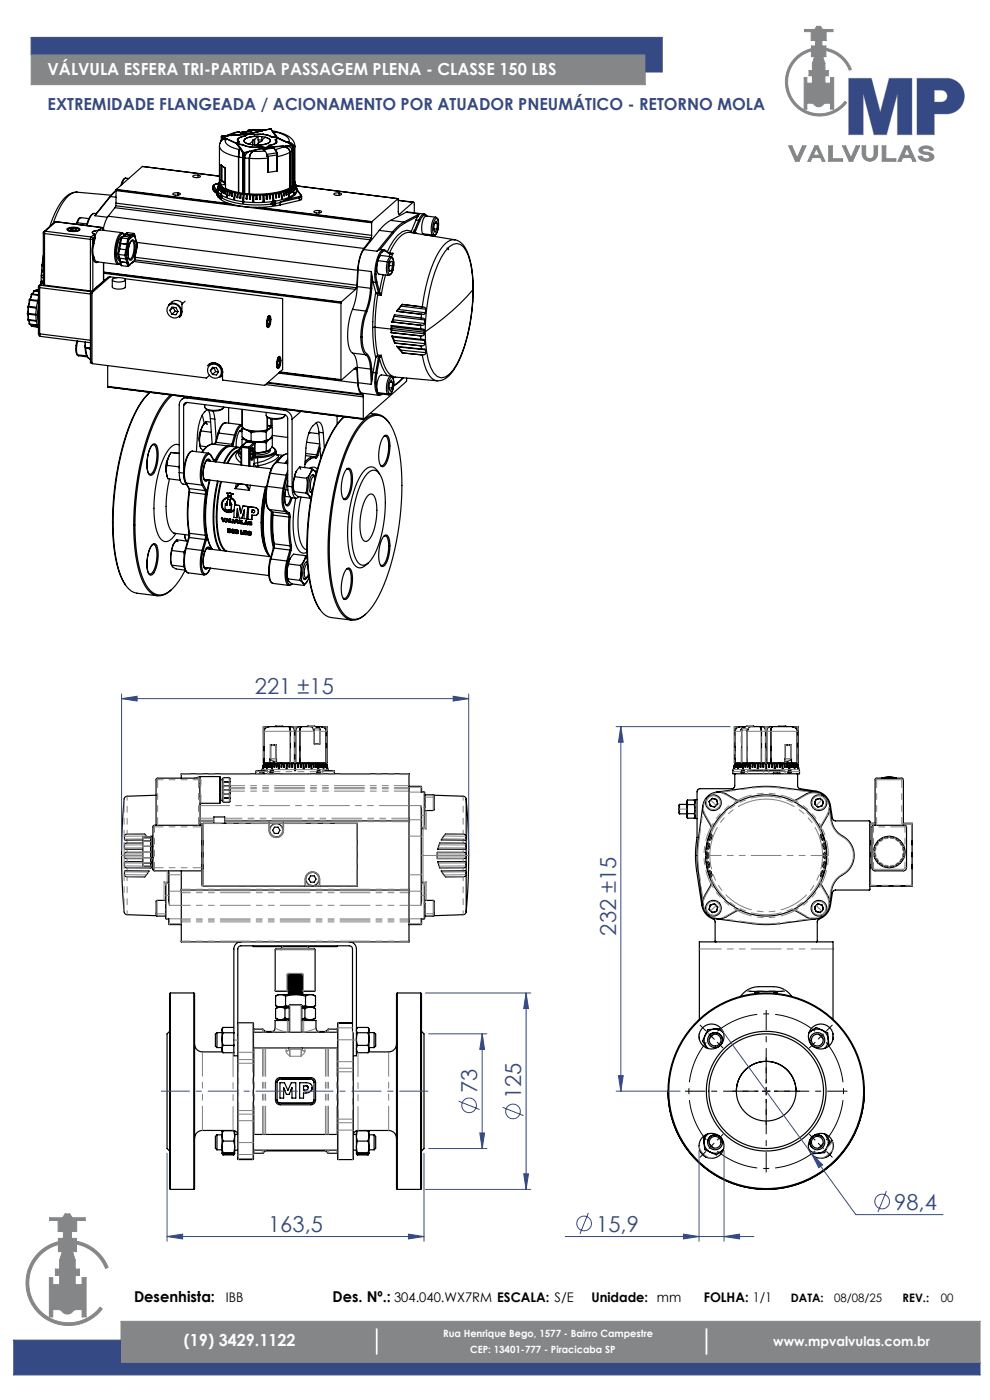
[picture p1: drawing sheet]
<svg xmlns="http://www.w3.org/2000/svg" width="210mm" height="297mm" viewBox="0 0 210 297" stroke-linecap="round" stroke-linejoin="round" font-family="sans-serif">
<defs><g id="words">
<g font-size="4.7" fill="#354a84">
<text x="54.1" y="147.2">221 ±15</text>
<text x="130.7" y="198.5" transform="rotate(-90 130.7 198.5)">232 ±15</text>
<text x="101.2" y="231.9" transform="rotate(-90 101.2 231.9)">73</text>
<text x="110.5" y="233.2" transform="rotate(-90 110.5 233.2)">125</text>
<text x="189.7" y="256.6">98,4</text>
<text x="56.9" y="261.3">163,5</text>
<text x="126.5" y="261.3">15,9</text>
</g>
<g font-size="3.5" fill="#fff">
<text x="10.1" y="15.8">VÁLVULA ESFERA TRI-PARTIDA PASSAGEM PLENA - CLASSE 150 LBS</text>
<text x="39" y="285.6">(19) 3429.1122</text>
</g>
<text font-size="3.5" fill="#354a84" x="10.1" y="23.3">EXTREMIDADE FLANGEADA / ACIONAMENTO POR ATUADOR PNEUMÁTICO - RETORNO MOLA</text>
<g font-size="3.2">
<text x="28.4" y="276.1">Desenhista:</text>
<text x="70.6" y="276.1">Des. Nº.:</text>
</g>
<g font-size="2.8">
<text x="47.9" y="276.1">IBB</text>
<text x="83.6" y="276.1">304.040.WX7RM ESCALA: S/E</text>
<text x="125.5" y="276.1">Unidade: mm</text>
<text x="149.3" y="276.1">FOLHA: 1/1</text>
</g>
<text font-size="2.8" fill="#fff" x="164" y="285.5">www.mpvalvulas.com.br</text>
<g font-size="2.5">
<text x="167.8" y="276.1">DATA:</text>
<text x="176.9" y="276.1">08/08/25</text>
<text x="191.5" y="276.1">REV.:</text>
<text x="199.6" y="276.1">00</text>
</g>
<g font-size="2.1" fill="#fff">
<text x="94" y="283.7">Rua Henrique Bego, 1577 - Bairro Campestre</text>
<text x="99.7" y="287">CEP: 13401-777 - Piracicaba SP</text>
</g>
</g></defs>
<g fill="none" stroke="#848688" stroke-width=".21">
<path d="M6.6 7.9v10.1h130.3v-6.4h-130.3M170.6 6.3h2.2l.5-.7h.7l.5 .7h2.2v.4h-1.5v1.9h-.9v1.2h.9v.4a7.2 7.2 0 0 1 5.4 4.5l-.4 .2a6.8 6.8 0 0 0-5-4.2v1.3h-.7l.5 1.5v1.5h.7v1.1h-.7v1.6h1.2v-1.2h.6v6.6h-.6v-1.2l-1.3 .1a1.41 1.41 0 0 1-2.4 0l-1.3-.1v1.2h-.6v-6.6h.6v1.2h1.1v-1.6h-.7v-1.1h.7v-1.5l.5-1.5h-.7v-1.2a6.8 6.8 0 0 0-3.9 10.3 6.8 6.8 0 0 0 11 .4l.4 .3a7.2 7.2 0 0 1-11.8-.5 7.2 7.2 0 0 1 4.3-11v-.5h.9v-1.2h-.9v-1.9h-1.5zM167.3 31h.7l1.1 2.5 1.1-2.5h.8l-1.5 3.2h-.8zM172.8 31h.7l1.5 3.2h-.6l-.3-.8h-1.8l-.4 .8h-.5zM173.2 31.4l.6 1.5h-1.3zM175.8 31h.8v2.7h2.1v.5h-2.9zM178.7 31h.7l1.1 2.5 1.1-2.5h.8l-1.5 3.2h-.8zM182.9 31h.7v1.8a.89 .89 0 0 0 .9 .9 .89 .89 0 0 0 .9-.9v-1.8h.7v1.6a1.63 1.63 0 0 1-1.6 1.6 1.63 1.63 0 0 1-1.6-1.6zM187.1 31h.8v2.7h2.1v.5h-2.9zM191.9 31h.9l1.5 3.2h-.7l-.3-.8h-1.8l-.4 .8h-.6zM192.4 31.4l.6 1.5h-1.3zM195.1 31.4a1.92 1.92 0 0 1 2.9 .3l-.7 .2a.94 .94 0 0 0-1.7 0l.3 .2a2.84 2.84 0 0 1 2.2 1 1.17 1.17 0 0 1-1.6 1.1l-1.2-.3-.5-.6v-.1h.8a.88 .88 0 0 0 .8 .5 .88 .88 0 0 0 .8-.5l-.4-.4a1.9 1.9 0 0 1-1.9-.9z"/>
<path d="M10.5 258.3h2.8l.5-.8h1l.5 .8h2.8v.6h-1.8v2.4h-1.1v1.4h1v2.8h-3.8v-2.8h1v-1.4h-1.1v-2.4h-1.8zM12.4 263.4a9 9 0 0 0-5.4 13.7 9 9 0 0 0 14.7 .6l-.5-.4a8.4 8.4 0 0 1-13.7-.5 8.4 8.4 0 0 1 4.9-12.8M13.2 265.5l-.6 1.8v1.9h-.8v1.4h.8v1.9h-1.4v-1.4h-.7v8.3h.7v-1.6l1.6 .1a1.72 1.72 0 0 0 2.4 .6l.7-.6 1.5-.1v1.6h.9v-8.3h-.9v1.4h-1.4v-1.9h.8v-1.4h-.8v-1.9l-.6-1.8M16.2 263.3a9 9 0 0 1 6.7 5.6l-.5 .2a8.4 8.4 0 0 0-6.2-5.2M25.7 284.3v-4h182.2v8.8h-182.2M79.6 281.8v5.7h.6v-5.7"/>
</g>
<path d="M180 16.6h4.8l1.9 7.2 1.9-7.2h4.8v12h-3v-8.8l-2.3 8.8h-2.7l-2.3-8.8v8.8h-3.1zM194.5 16.6h6.6a3.8 3.8 0 0 1 3.5 3.9 3.8 3.8 0 0 1-3.8 3.7h-2.6v4.4h-3.7zM198.2 19.1h1.5a1.26 1.26 0 0 1 1.2 1.3 1.26 1.26 0 0 1-1.2 1.2h-1.5z" fill="none" stroke="#c0c0c0" stroke-width=".21"/>
<path d="M140.4 7.9v7.4" fill="none" stroke="#000" stroke-width=".21"/>
<path d="M136.9 15.3h3.5M140.4 7.9h-133.8v3.7M2.9 284.3h22.8v4.8h182.2v2.6h-205z" fill="none" stroke="#354a84" stroke-width=".21"/>
<path d="M149.6 281.8v5.7h.5v-5.7" fill="none" stroke="#9a9497" stroke-width=".21"/>
<path d="M2.9 284.3v7.4h205v-2.6h-182.2v-4.8zM6.6 7.9v3.7h130.3v3.7h3.5v-7.4zM194.5 16.6v12h3.7v-4.4h2.6a3.8 3.8 0 0 0 3.8-3.7 3.8 3.8 0 0 0-3.5-3.9zM198.2 19.1h1.7l.6 .3 .4 .9-.3 .9-.7 .4h-1.7zM180 16.6v12h3.1v-8.8l2.3 8.8h2.7l2.3-8.8v8.8h3v-12h-4.8l-1.9 7.2-1.9-7.2z" fill-rule="evenodd" fill="#354a84"/>
<path d="M25.7 280.3v8.8h182.2v-8.8zM149.6 281.8h.5v5.7h-.5zM79.6 281.8h.6v5.7h-.6zM16.2 263.3v.6a8.4 8.4 0 0 1 6.2 5.2l.5-.2a9 9 0 0 0-6.7-5.6zM10.5 258.3v.6h1.8v2.4h1.1v1.4h-1v2.8h3.8v-2.8h-1v-1.4h1.1v-2.4h1.8v-.6h-2.8l-.5-.8h-1l-.5 .8zM8.3 265.7a9 9 0 0 0 .2 13.2 9 9 0 0 0 13.2-1.2l-.5-.4a8.4 8.4 0 0 1-13.7-.5 8.4 8.4 0 0 1 4.9-12.8v-.6a9 9 0 0 0-4.1 2.3zM13.2 265.5l-.6 1.8v1.9h-.8v1.4h.8v1.9h-1.4v-1.4h-.7v8.3h.7v-1.6l1.5 .1 .9 .7 .7 .2 .7-.2 .9-.7 1.5-.1v1.6h.9v-8.3h-.9v1.4h-1.4v-1.9h.8v-1.4h-.8v-1.9l-.6-1.8zM6.6 11.6v6.4h130.3v-6.4zM167.3 31l1.4 3.2h.8l1.5-3.2h-.8l-1.1 2.5-1.1-2.5zM172.8 31l-1.4 3.2h.5l.4-.8h1.8l.3 .8h.6l-1.5-3.2zM173.2 31.4l.6 1.5h-1.3zM175.8 31v3.2h2.9v-.5h-2.1v-2.7zM182.9 31v1.9l.5 .9 .5 .3 .6 .1 .7-.1 .5-.4 .4-.9v-1.8h-.7v2.1l-.4 .4-.5 .2-.5-.2-.3-.4-.1-2.1zM187.1 31v3.2h2.9v-.5h-2.1v-2.7zM191.9 31l-1.4 3.2h.6l.4-.8h1.8l.3 .8h.7l-1.5-3.2zM192.4 31.4l.6 1.5h-1.3zM195.2 31.4l-.3 .5 .3 .4 .6 .4 1.1 .2 .4 .4-.3 .3-.5 .1-.6-.2-.3-.3h-.8l.3 .6 .6 .3 .9 .1 .8-.1 .6-.4 .1-.5-.3-.5-.7-.3-1.1-.2-.4-.3 .3-.3 .5-.2 .6 .2 .3 .3h.7l-.3-.6-.6-.3h-.7l-.7 .1zM178.7 31l1.4 3.2h.8l1.5-3.2h-.8l-1.1 2.5-1.1-2.5zM170.6 6.3v.4h1.5v1.9h.9v1.2h-.9v.5a7.2 7.2 0 0 0-4.3 11 7.2 7.2 0 0 0 11.8 .5l-.4-.3a6.8 6.8 0 0 1-11-.4 6.8 6.8 0 0 1 3.9-10.3v1.2h.7l-.5 1.5v1.5h-.7v1.1h.7v1.6h-1.1v-1.2h-.6v6.6h.6v-1.2h1.1l.8 .6 .6 .2 .5-.2 .8-.6h1.2v1.2h.6v-6.6h-.6v1.2h-1.2v-1.6h.7v-1.1h-.7v-1.5l-.5-1.5h.7v-1.3a6.8 6.8 0 0 1 5 4.2l.4-.2a7.2 7.2 0 0 0-5.4-4.5v-.4h-.9v-1.2h.9v-1.9h1.5v-.4h-2.2l-.5-.7h-.7l-.5 .7z" fill-rule="evenodd" fill="#848688"/>
<g fill="none" stroke="#000" stroke-width=".25">
<path d="M26.7 37.8h-.1a1.72 1.72 0 0 0-.9 1.5M26.7 37.8a.93 .93 0 0 0-.7 .8l-.1 .5M26.7 37.8l.6 .1M30.2 35.3l16.3 2.1zM30.2 35.3l-5.5 4.9M40.9 37.3l1.1-.1 .5 .2a1.37 1.37 0 0 1-1.6 0zM42 37.2v.5M45.1 39.6l.1 .6M45.1 39.6l.1 .1M45.2 39.7l1.1 1.6M45.3 39.5l-.1 .2M45.3 39.5l.8 1"/>
<path d="M45.7 39.1l-.4 .2-.2 .3M45.7 39.1l-.3 .2-.1 .2M46.2 39.9l-.1 .6M46.3 39.5h.1M46.4 39.7h-.1M46.5 38.9l-.8 .2M46.5 31v7.5l.3 .7M46.5 38.7l.1 .2M46.5 38.7l-.2 .8M46.5 31a2.63 2.63 0 0 0 2.3 1.8l1.8 .5M46.5 38.7h.1M46.6 38.6a1.95 1.95 0 0 0 .2 2.7"/>
<path d="M46.6 38.6l-.3 .9M46.6 38.6h.1M46.6 38.9l-.3 .8M46.6 38.9v.2M46.6 38.9h.1M46.6 39.1l-.3 1.4M46.7 39.2l.1 .1M46.7 39.2l-.4 1.3M46.7 39.1h-.1M46.8 39.1l-.1 .1M46.8 39.3l-.3 .9M46.8 39.2h-.1"/>
<path d="M46.8 39.4l.2 .2M46.8 39.4l-.3 .8M46.9 38.3v-3.4l.9 .7v3.3M46.9 38.3l-.1 .9M46.9 38.3h.1M46.9 29.9l-.3 1.1M46.9 39.3l-.1 .1M46.9 39.3h-.1M46.9 39.3v.1M47 29h.1M47 29v.8M47 39.6l-.3 .8"/>
<path d="M47 38.3h.1M47 35.1v3.2M47 29l.6 .3M47 29v.7M47 38.3l.8 .7M47 39.6l.2 .2M47 38.3l.8 .5M47.1 28.9l-.1 .1M47.1 28.9l.8 .4M47.1 39.6h-.1M47.1 39.6h.1M47.1 28.9h.1"/>
<path d="M47.2 39.8l-.3 1.4M47.3 39.8l.2 .2M47.3 39.8l-.4 1.4M47.3 39.8h.1M47.3 39.8h-.1M47.4 35.4l.4 .3M47.5 40l-.2 .9M47.6 29.3l-.5 .3-.4 .8M47.6 29.3h.3M47.6 40h.1M47.6 40h-.1M47.6 40l-.2 .9"/>
<path d="M47.7 39.1l.1 .3M47.7 39.1h.1M47.8 38.9h.1M47.8 38.9v1.1l2.8 .8M47.8 29.6a1.24 1.24 0 0 0 1 1.5l1.9 .6M47.8 29.6a.8 .8 0 0 0-.9 .3M47.8 29.6h.2M47.8 29.6h.1M47.8 39.1l-1 .1M47.9 29.3l-.1 .3-.4-.1-.5 .3M47.9 29.6h.1M48 29.6h-.1"/>
<path d="M48 29.6h.1M48.1 29.6h.1M48.1 29.6h-.2M48.1 29.5h.1M48.1 29.5l-.1 .1M48.1 29.5l2.1 1M48.2 29.5v.1M48.2 29.5h-.1M48.2 29.5l2 .9M48.2 28.8h-.1M48.6 28.8l-1.5 .1M48.6 28.8h-.1"/>
<path d="M48.9 28.6l-.3 .2M48.9 28.6l-.7 .2M48.9 28.6h.1M49 28.7l.1 .1M49 28.7h.1M49.1 28.7h-.1M49.1 28.6h.1M49.1 28.6h-.2M49.1 28.6l-.1 .1M50.2 30.4v.1M50.2 30.4h-.1M50.2 30.5l.8 1.2-.6-1"/>
<path d="M50.2 30.5l1.4 .2M50.4 30.7h.1M50.4 30.6v.1M50.4 29.4h.1M50.4 29.4v.3l.2 .3M50.4 29.4l.1 .1M50.5 30.6l-.1 .1M50.5 30.6h-.1M50.5 30.6l1 .1M50.5 30.6l.7 1.1M50.5 30.6h.1M50.5 29.7v.2"/>
<path d="M50.5 29.5l-.1 .3 .3 .3M50.5 29.5h.1M50.6 29.4l-.1 .1M50.6 33.3v7.5M50.6 30l.1 .1M50.6 30l-.4 .4M50.6 33.3v7.6M50.7 30.1h.1M50.7 28l-1.2 .2-1.3 .5M50.7 28l-1.8 .6M50.7 28l.6 .4 2.2-.3-.1-.1M50.7 31.7l-.1 1.6"/>
<path d="M50.8 31.7l.5 .1M50.8 31.7l-.2 1.6M50.8 31.7h.4M50.8 31.7h-.1M50.9 31.7h-.1M50.9 31.7h.1M51 28.1l.2 .3M51 28.1l-.1 .1M51.2 31.7l-.1 .1M51.3 31.8l.3 .5M51.3 31.8v.3M51.3 32.1l.3 1.4-1-.2"/>
<path d="M51.3 32.1l.3 .3M51.5 30.7l.7 .3 1.1 .2M51.5 30.7h.1M51.6 32.4h.3M51.6 32.4v8.6M51.6 30.7a5.6 5.6 0 0 0 3.5 .4M51.6 30.7v.1M51.6 32.3l.2 .1M51.6 32.3v.1M51.8 32.4h.1M51.9 32.4v8.6M51.9 29.5a5.9 5.9 0 0 1 5.3 .1l.1 .2a.88 .88 0 0 1-.8 .7 6.2 6.2 0 0 1-4.6-.4l-.1-.4z"/>
<path d="M51.9 28.8l-.9 .3-.6 .3M51.9 28.8l.1 .1M52.3 28.5h.1M52.3 28.5l-3.3 .2M52.3 28.5l-.4 .3M52.3 28.5l.1 .1M52.4 28.6h.1M52.6 27.9l-1.7 .2M52.6 27.9h.1M52.6 28.4l-.5 .5-1.4 .5-.2 .3 .2 .3-.5 .5M52.6 28.4l-3.5 .3M52.6 28.4l1.4 .2"/>
<path d="M52.7 32.3a1.52 1.52 0 0 0-.8 1.2l1 .1M52.7 32.3l-.8 .1M52.9 33.6v7.5M52.9 27.7h-.3l-.1 .2M52.9 27.7l.2 .1M52.9 28.4h.1M52.9 28.4v.1M52.9 28.4l1.1 .1M53 32.1h.6M53 32.1l-1.2 .3M53 32.1l-.3 .2M53.2 27.8l.2 .3"/>
<path d="M53.2 27.8l-2.2 .3M53.2 27.8l-.6 .1M53.3 31.2h.1M53.4 32h.3M53.4 32l.1 .1M53.6 29.7v1M53.6 32.1l-.5 .6-.2 .9M53.7 32.1a1.62 1.62 0 0 0-.8 1.5v7.5M53.7 32.1l-.5 .6-.3 .9 3.9-.1M53.7 32.1h.1M53.8 32h.1M53.7 32l.1 .1"/>
<path d="M53.8 32.1h.1M53.8 32.1h-.2M53.8 32v.1M53.8 32.1h-.1M54 28.6a5.6 5.6 0 0 1 3.5 .4M54 28.5v.1M54 29.6l-.4 .1M54 29.6v1.2M54.3 30.8l.8-.7a.32 .32 0 0 0 .4-.3l.7-.7a.91 .91 0 0 1 1.1 1l-1.1 .5zM54.7 28.9v.8h.8M54.7 28.9a3.3 3.3 0 0 0-2.9 .9l.2 .5 .9 .3 .7-.7v-.2M54.7 28.9l-.7 .7"/>
<path d="M54.8 29.7v.7M55.1 31.2h.1M55.1 31.2h-1.8M55.1 31.2l1.1 .1M55.1 31.1l1.4 .2-3 .7M55.1 31.1v.1M55.3 27.6l.1 .1M55.3 27.6v.1M55.3 27.7h.1M55.4 27.7h.2M55.4 27.7h.1M55.4 27.6l-2.5 .1"/>
<path d="M55.4 27.6h.1M55.4 27.6h-.1M55.5 27.6l-.2 .1M55.5 27.6h.6M55.5 29v.9M55.6 27.7l-3 .7M55.6 27.7v.1M55.6 27.7h.1M55.7 27.6h-.3M55.7 27.5l-3 .1M55.7 27.7l-.1 .1M55.7 31.7h.2"/>
<path d="M55.7 27.7l-2.8 .7M55.8 28.5h.1M55.8 28.5h-1.8M55.8 28.5l1.1 .2 .7 .3M55.9 31.7l.1 .2M56.2 31.3h.1M56.2 31.3l-2.8 .7M56.2 32.1h-2.5M56.2 32.1l.6 1.1M56.3 27.6h-.8M56.7 33.1h.1M56.7 31.2v.1"/>
<path d="M56.8 33.1v.1M56.8 33.1h-.1M56.8 31.2v.1M56.8 31.2l-.1 .1M56.8 31.2h-.1M56.8 33.2v.3M56.8 33.5v3.1M56.8 33.2h.1M56.8 33.2l.1 .3M56.9 33.5h.1M56.9 33.5l-.1 3.1M56.9 33.5h-.1"/>
<path d="M57 30.8l-.5 .5 3.5-.3M57 30.8v.2M57.2 30.9h.1M57.2 30.9l-.5 .3M57.3 27.4h.2M57.3 27.4h.1M57.3 27.4l-1.2 .2M57.5 27.4h.1M57.5 27.4l.3 .5M57.5 29l1.4 .2M57.5 27.4l.3 .4M57.6 29h.1"/>
<path d="M57.6 29h-.1M57.6 29l1 .1M57.8 27.8l.6 .1zM57.8 31.3l-2.2 .3 .6 .5M57.8 31.3h.1M57.9 28l.1 .1M57.9 28h.1M57.9 28l.7 1.1M58 28.1l.7 1M58 28.1h.1M58 28v.1M58 28h.3"/>
<path d="M58 28.1v.1M58.1 28.1v.1M58.1 28h.1M58.1 28l.8 1.2M58.1 31.4l-2.3 .2M58.1 31.4l-2.2 .3M58.1 31.4l.6 1M58.2 31.6l.2 .1M58.3 28.1h-.1M58.3 28v.1M58.3 28h.1M58.4 28h.1"/>
<path d="M58.4 28l-.2 .1M58.4 28a5.1 5.1 0 0 1 4 2.3l.1 .7M58.4 28l1.4 .4a2.25 2.25 0 0 1 1.5 1.4v.3M58.4 28h-.1M58.4 31.7l.3 .5 .2 .7M58.5 29.7h.1M58.5 29.7l.2 .3v.3M58.6 29.9v.4M58.6 30.3l-.1 .1M58.6 30v.3M58.6 29.1v.1M58.6 29.1l.1 .1"/>
<path d="M58.6 29.1h.1M58.7 30.3l-.6 .3-.9 .3M58.7 30.3h-.1M58.7 30.3h.1M58.7 36.2h.1M58.7 32.9v3.3M58.7 32.9l-1.9 .3M58.7 32.9h.1M58.7 32.9l.1 .3M58.7 36.2l.1 .1M58.7 29.2h.1M58.7 32.4l-2.2 .4 .1 .4"/>
<path d="M58.7 32.4l.2 .5M58.8 32.8l-.1 .1M58.8 32.8h.1M58.8 32.9v.3M58.8 36.3l-2 .3M58.8 33.2v3.1M58.9 29.2l-.5 .5 .2 .3-.2 .3-1.4 .5M58.9 29.2l2.1 1M58.9 29.2v.1M58.9 32.9h-.1M58.9 29.3h.1M58.9 29.3l-.4 .4"/>
<path d="M58.9 29.3l2.1 .9M60 31.1h.1M60 31h.1M60.1 31l-.1 .1M60.1 31l-3.3 .2M60.2 31.1l-1.8 .6M60.2 31.1a1.26 1.26 0 0 1 1.3 1.2M60.2 31.1h.1M60.2 31.2a1.23 1.23 0 0 1 1.3 1.1M60.2 31.1h-.2M60.5 30.9l-.3 .2M60.5 30.9l.5 .1"/>
<path d="M60.9 30.2h.1M61 30.2h-.1M61 31a1.07 1.07 0 0 1 1 1M61.1 30.1l-.1 .1M61.1 30.1h.1M61.1 30.1l.2 .1M61.2 30.1h.1M61.2 30.1h-.1M61.2 30.4l.9 .4M61.2 30.4h.1M61.3 30.2l-.1 .2M61.3 30.2a1.1 1.1 0 0 1 .9 1.5l-.1 .1"/>
<path d="M61.3 30.1a1.47 1.47 0 0 1 1.1 1.4M61.3 30.1v.1M61.5 32.3h.1M61.5 32.3l-1.2 .5-1.5 .4M61.5 39.9a16.5 16.5 0 0 1-8.6 1.2M61.5 39.8h.1M61.5 32.3v7.6M61.7 39.8h.1M61.7 39.8v.1M61.7 39.9l-.2 .1M61.7 39.9l.3 .8M61.8 39.8l.2 .9"/>
<path d="M62 39.6v.1M62 39.6h.1M62 32l-.5 .3M62 39.5l-.5 .3M62 30.8v.1M62 30.8l-1.5 .1M62 30.9l-1 .1M62 30.9v8.6M62 39.5h.1M62 39.7l-.2 .1M62 39.7l.4 1.5M62.1 39.6l.4 1.5"/>
<path d="M62.1 30.8v.1M62.1 30.8h-.1M62.1 39.5h.1M62.1 39.5h-.1M62.1 30.9h-.1M62.1 31.9l-.1 .1M62.1 30.9v8.6M62.2 39.4h.1M62.2 39.4h-.1M62.2 39.4v.1M62.2 39.5l-.1 .1M62.2 39.5l.3 .8"/>
<path d="M62.3 39.4l.2 .9M62.3 39.2h.1M62.4 39.1l-.3 .3M62.4 39.1h.1M62.4 31.5l.1-.5v7.5l-.1 .6M62.4 31.5v7.6M62.4 39.2l-.1 .2M62.4 39.2l.3 .8M62.4 39h.1M62.5 38.9h.1M62.5 39l-.1 .2M62.5 39l.4 1.3"/>
<path d="M62.5 38.8h.1M62.5 38.5l.3 .8M62.5 38.9l.4 1.4M62.5 38.7h.1M62.5 38.5l.3 .9M62.5 38.8v.1M62.5 38.8l.3 .8M62.5 38.7l.5 1.4-.1 .5-.4 .5M62.5 38.7l.3 .9M62.8 39.3v.1M62.8 39.3h.1M62.8 39.6h.1"/>
<path d="M62.8 39.4l21.6 2.7M62.9 39.9l.1 .4M8.7 59.9v.3M8.7 59.9h.4M8.8 58.5l-.1 1.7M8.8 58.4v.4l.4 .1M8.8 58.4h.4M8.8 57.6v.8M8.8 57.6l.4 .1M8.9 56.2l-.1 1.3M8.9 56.1l.1 .3 .2 .2M8.9 56.1h.3"/>
<path d="M9 55.4l-.1 .7M9 55.4h.2M9.2 58.9h.1M9.2 54.1l-.2 1.1M9.2 49.4v11l.2 .1M9.2 55l-.2 .4M9.2 57.4h-.3l-.1 .2M9.2 59.7l-.4-.1-.1 .3M9.2 49.4l.2 .1M9.2 59.8l-.9 .8M9.2 60l-.6 .5M9.3 49.1l-.1 .3"/>
<path d="M9.4 49.5l9.8 1.3M9.4 49.5v11M9.6 49l-.2 .5M9.6 49l-.3 .1M9.6 49l9.7 1.3M11.6 47.1l-2.3 2M11.8 47.1h-.2M11.8 47.1l-2.2 1.9M11.8 47.1l9.8 1.2M11.9 47l-.3 .1M11.9 47l-.1 .1M11.9 47l9.7 1.3"/>
<path d="M14.3 48.5a2.73 2.73 0 0 1 2.7 .1 1.53 1.53 0 0 1-1.8 .5 1 1 0 0 1-1-.5zM14.4 48.7l.6 .4M14.4 48.7v.2M14.5 48.6l-.1 .1M14.5 48.6h.1M14.5 48.5l.6-.2h.8l.6 .2 .2 .2a1.98 1.98 0 0 1-2.2 0zM14.6 48.8l.5 .2M15.5 48.4l.6 .1M15.5 48.4l-.6 .2 .1 .2 .7 .1 .5-.2-.1-.2M15.5 48.4v.5M15.6 49h-.1M16.1 48.5v.3"/>
<path d="M16.3 47.3l-.1 .3M16.3 40.8a3.8 3.8 0 0 0-3.2 1.9l-1.4 2.5-1.1 2.8M16.4 47.3h-.1M16.4 47.3l2 .2M16.4 47.3l-.1 .3M16.7 48.6l.1 .1M16.8 48.7l-.6 .4M16.8 48.7v.2M17.2 46.2a1.24 1.24 0 0 0-.8 1.1M17.2 46.2l1.7 .2M17.2 46.2h-.1a1.27 1.27 0 0 0-.8 1.1M19.2 50.8v10.9"/>
<path d="M19.3 50.3l-.1 .5M19.3 50.3l.4 .4M19.7 50.7l-.5 .1M19.7 54.7v6.9l-.5 .1M19.7 51.6l-.2 1.6 .2 1.5M19.7 51.6h.2M19.7 54.7a.85 .85 0 0 0 1 .9h.1M19.7 50.7v.9M19.9 45.3a3 3 0 0 0-1.5 2.5M19.9 51.6a4.1 4.1 0 0 0 0 3M19.9 54.6l-.2 .1M19.9 54.6a1 1 0 0 0 .7 .9"/>
<path d="M19.9 50.5l-.2 1.1M19.9 50.5l.3 .1M19.9 50.5l-.2 .2M20 49.7v.3M20 49.7l-.7 .6M20 50l-.1 .5M20 50h.2M20 49.7l.2 .2M20 49.7h.1M20.1 45.8l2.7 .3M20.2 50v.6M20.2 50.6l-.3 1"/>
<path d="M20.2 49.9v.1M20.4 48.9l-.8 .3v.3l.4 .2M20.4 45.3h-.6l-.5 .6-.8 2M20.6 55.5l4.5 .6M20.6 55.5v.1M21.1 48.8l-1.5 .4 .1 .2 .3 .3M21.6 48.3l.4 .4M21.6 48.3l-.6 .5M21.6 48.3h.1M22 55.7v3.9M22 48.7l-.2 .1M22 48.7h.1"/>
<path d="M22 48.7v.2M22 59.3l.3 .1M22 57.8l50.3 6.4M22 58l50.3 6.3M22 57.7l50.4 6.4M22.9 58.9l-3.7 3.2M22.9 58.8v.1M22.9 58.8l.3 .1M22.9 58.8l-3.6 3.3M22.9 58.8h.1M23 45.9l-.7 1.3-.4 1.3M23 45.9l54.2 6.8"/>
<path d="M23.3 41.7l-3.2 4.1M23.3 58.7l-3.8 3.4M23.3 58.7h.1M23.3 58.7l1.5 .2M23.4 41.7h-.1M23.4 41.7l-3.3 4.1M23.4 41.7l1.2 .1M23.6 41.4l-7.3-.6a3.5 3.5 0 0 0-2.8 1.9l-1 1.8-1.2 2.9M23.8 59.4v1.5a2.32 2.32 0 0 0 2.8 0v-1.5M23.9 59.2a2.73 2.73 0 0 1 2.7 .1 1.53 1.53 0 0 1-1.8 .5 1 1 0 0 1-1-.5zM24.4 44.1l-1.4 1.8M24.4 44.1l54.2 6.8"/>
<path d="M24.5 43.7l-.1 .4M24.5 43.7l54.3 6.8M24.6 43.1l-.1 .6M24.6 40.4l-1.2 1.3M24.6 40.4l54.2 6.9M24.6 43.1l54.2 6.8M24.6 40.4v2.7M24.6 40.4l-1.3 1.3M24.6 40.3v.1M24.6 40.3l24.7 3.1M24.7 40.2l-.1 .1M24.7 40.2l24 3"/>
<path d="M25 53.9l.2 .1M25 53.9l.3 .9 1.4 .1 .2-.3v.2M25.2 54l1.3 .1M25.2 54l.6 2.4M25.2 54.7l.2 .3M25.3 54.7l.5 1.7M25.5 51.6l-.3 1.3M25.5 51.3l-.4 2M25.5 51.6h.1M25.6 51.6l1.3 .2M25.6 55.6l1.3 .1M25.6 55.5h-.1l.1 .1"/>
<path d="M25.6 55.5l1.3 .2M25.6 55.5v.1M25.7 50.5l.5-.4 1.4 .2v.2M25.8 50.5l-.2 .1-.1 .9 .1 .1M25.8 50.5l-.6 3.5M25.8 50.5l1.3 .1M25.8 56.4l1.3 .1M25.9 49.4l-4.8-.6-.4 .3-.5 .8M26 50.2h-.1a4.2 4.2 0 0 0-1.1 3.9 1.28 1.28 0 0 0 .6 1.2l.1 .1M26.4 59.1l33.5 4.3v15l-3.8 3.3-8.8-1.1-.1-1.7M26.4 49.8a.58 .58 0 0 0-.4-.4 .58 .58 0 0 0-.6 .3 7.5 7.5 0 0 0-.7 6.1l.4 .3 .5-.2h-.2a.94 .94 0 0 1-.7-1 7.5 7.5 0 0 1 .9-5.1l.5-.2 .4 .3M26.5 54.1l.6 2.4"/>
<path d="M26.5 49.8h.1M26.5 49.8l-.7 .7M26.6 49.8h-.1M26.6 49.7l-.1 .1M26.6 49.7v.1M26.6 49.8l1.4 .2M26.6 49.7l1.4 .2M26.6 49.8l-.3 .3M26.7 54.1h-.2M26.7 54.1l.6 2.2M26.8 53h.1M26.8 53l.1 .2"/>
<path d="M26.9 51.8h.1M26.9 53.2l-.2-.2-1.4-.2-.3 1.1M26.9 53.2h.1M26.9 51.8l.3-.1zM26.9 55.7h.3h-.3M26.9 55.7h.1M27.1 49.4l-.6 .4M27.1 49.4l-.5 .3M27.1 49.4l1.3 .1M27.1 50.6l.2 .2M27.1 50.6l-.6 3.5M27.3 56.3l-.2 .2"/>
<path d="M27.3 50.8l-.6 3.3M27.6 56l-.3 .5M27.6 56l.1 .1M27.6 50.5v.1M27.6 50.5l-.3 .3M27.7 50.5l-.1 .1M27.9 51l.2-.1a1.74 1.74 0 0 1 .6 2l-.2 1.1a1.17 1.17 0 0 1-1 1.2 4.4 4.4 0 0 1 .4-4.2zM28 50l.2 .1M28 49.9l.2 .1M28 49.9v.1M28 51a2.1 2.1 0 0 1 .4 2.2l-.2 1a.79 .79 0 0 1-.8 .8l-.2-1.3M28 51a3.1 3.1 0 0 0-.8 2.7"/>
<path d="M28.2 55.5l-.9 .8M28.2 55.5l-.2 .3M28.2 55.5l.3-.2-.4 .4M28.2 50v.1M28.2 55.5h.1M28.2 55.5l-.6 .5M28.2 50.1l-.6 .5M28.4 49.5l.1 .3-.3 .2M28.4 49.5l-1.3 1.1M28.4 55.5l47 5.9M28.5 49.7l.6 2.3-.6 3.3M28.6 55.1l47 6"/>
<path d="M28.7 54.6l47 5.9M28.7 50.4h.1M28.7 54.4h.1M28.7 50.4l.2 1.1M28.7 54.3v.1M28.9 51.2v.3M28.9 51.3v.2M28.9 52.8v.1M28.9 52.8l.1 .1M29 52.9l-.1 .1M29 51.4l46.9 5.9M36.7 41.1l1.1-.2 .5 .2a1.37 1.37 0 0 1-1.7 .1z"/>
<path d="M37.8 40.9v.5M45.1 40.1l.1 .1M45.2 40.2l.3 .5M45.5 40.7v-.2l.8 1.3M45.5 40.7h.1M46.1 40.5l.2 .7M46.3 41.8a9 9 0 0 0 5.8 2.1h4.3l3-.4M46.3 41.3v.5M46.3 41.2l.3 .4M46.3 41.2h.1M46.3 40.5h.1M46.6 41.7l.1 .1"/>
<path d="M46.6 41.7h.1M46.6 41.6v.1M46.6 40.2h-.1M46.6 41.7l.2 .1M46.7 41.7h-.1M46.7 41.8v.2M46.7 41.8h.1M46.7 42h.1M46.7 41.4v.3zM46.7 41.8l.1 .1M46.8 41.8v.1M46.8 41.8l.2 .1"/>
<path d="M46.8 41.8h.1M46.8 41.3l-.2 .3M46.8 41.3l.1 .1M46.8 41.3l-.1 .5M46.8 41.2h.1M46.8 41.2v.1M46.8 41.9h.1M46.8 41.9l.1 .3M46.8 40.4h-.1M46.8 41.9l.1 .2M46.8 41.7l.2 .2M46.8 41.7h.2"/>
<path d="M46.9 42.1h.1M46.9 42.1v.1M46.9 41.4l-.1 .3M46.9 41.3v.1M46.9 41.3l.2 .1M46.9 41.4l.1 .6M46.9 41.4l.2 .1M46.9 41.4h.2M47 41.1l-.1 .1M47 41.9l-.1 .2M47 41.9h.1M47 42l-.1 .2"/>
<path d="M47 42a18.2 18.2 0 0 0 10.5 1.3M47 42h.1M47.1 41.4h.1M47.1 41.5a11.4 11.4 0 0 0 4.4 1.3M47.1 41.4v.1M47.4 40.9h.1M47.4 40.9h-.1M47.6 40l.3 .2M47.6 40l-.2 .9h-.1M47.8 41.1h.1M47.8 41.1h-.1M47.9 40.2l-.2 .9"/>
<path d="M48 40.2h.1M48 40.2h-.1M48 40.2l-.2 .9M48 40.2l.3 .2M48 40.2l-.2 .9h-.1M48.1 41.8h.1M48.1 41.8h-.1M48.3 40.4l-.3 1.4M48.4 40.4h.1M48.4 40.4h-.1M48.4 40.4l-.3 1.4M48.4 40.4l.4 .2"/>
<path d="M48.4 40.4l-.3 1.4h-.1M48.7 41.4v.1M48.7 41.4l-.1 .1M48.8 40.6l-.2 .9M48.8 40.5l.1 .1M48.8 40.5v.1M48.8 40.5l-.1 .9M48.9 40.6l.4 .1M48.9 40.6l-.2 .9h-.1M49.2 41.6h.1M49.2 41.6h-.1M49.3 40.7l-.2 .9"/>
<path d="M49.3 40.7l.1 .1M49.3 40.7h.1M49.3 40.7l-.1 .9M49.4 40.8l.4 .1M49.4 40.8l-.1 .9-.2-.1M49.7 42.2l.1 .1M49.7 42.2l-.1 .1M49.8 40.9l-.2 1.4M49.9 40.8l.1 .1M49.9 40.8l-.1 .1M49.9 40.8l-.2 1.4M50 40.9l.4 .1"/>
<path d="M50 40.9l-.3 1.4h-.1M50.3 41.9h.1M50.4 41l-.1 .9M50.4 41h.2M50.4 41h.1M50.6 41l.4 .1M50.6 41l-.2 .9h-.1M50.6 40.8h.1M50.6 40.9l1 .1M50.9 42h.1M50.9 42h.2M51 41.1l-.1 .9"/>
<path d="M51 41.1h.2M51 41.1h.1M51.2 41.1l.4 .1M51.2 41.1l-.1 1-.2-.1M51.5 42.8v.2M51.5 43h.1M51.5 43h.2M51.6 41h.1M51.6 41h.3M51.6 41.2l-.1 1.6M51.7 42.8v.3l-.2-.1M51.7 41.2h.1"/>
<path d="M51.7 41.2h-.1M51.7 41.2l-.2 1.8M51.8 41.2l-.1 1.6M51.8 41.2l.5 .1M51.9 41l1 .1M51.9 41h.1M52.3 42.2h-.1M52.3 42.2h.1M52.3 41.3l-.1 .9M52.3 41.2l.2 .1M52.3 41.2v.1M52.3 41.2v1"/>
<path d="M52.5 41.3l-.1 .9h-.2M52.5 41.3h.5M52.9 41.1h.1M52.9 42.2v.1M52.9 42.2h.2M53 41.3l-.1 1M53 41.3h.2M53 41.3h.1M53 41.3l-.1 .9M53.2 41.3l-.1 1h-.2M53.2 41.3l.5 .1M53.6 42.8h.2"/>
<path d="M53.6 42.8h.1M53.7 41.4l-.1 1.4M53.7 41.3l.2 .1M53.7 41.3v.1M53.7 41.3l-.1 1.5M53.9 41.4l-.1 1.4M53.9 41.4h.5M54.1 44l24.8 3.1M54.3 42.3h.1M54.3 42.3h.2M54.4 41.4l-.1 .9M54.4 41.3h.2"/>
<path d="M54.4 41.3v.1M54.4 41.3l-.1 1M54.6 41.4l-.1 .9h-.2M54.6 41.3v.1M54.9 44l24 3M55 41.4h-.4M55 41.4l.1 .9h.2M55.2 41.3v.1M55.2 41.3l-.2 .1M55.2 41.3l.1 1M55.2 41.4l.1 .9M55.3 42.3h.1"/>
<path d="M55.3 42.3h-.2M55.7 41.4h-.5M55.7 41.4l.1 1.4h.2M55.9 41.3h.1M55.9 41.3l-.2 .1M55.9 41.3l.1 1.4M55.9 41.3l.1 1.5M56 42.7v.1M56 42.7l-.2 .1M56.4 41.3h-.5M56.4 41.3l.1 .9M56.6 41.3h.1"/>
<path d="M56.6 41.3h-.2M56.6 41.3l.1 .9M56.7 42.2h.1M56.7 42.2h-.2M57.1 41.2l-.5 .1M57.1 41.2l.1 1 .2-.1M57.2 41.2h.1M57.2 41.2h-.1M57.2 41.2l.1 .9M57.3 41.2l.1 .9M57.3 42.1h-.1M57.3 42.1h.1"/>
<path d="M57.5 43.3l-.1 .1M57.7 41.2h-.4M57.7 41.2l.2 1.4h.2M57.8 42.8v.5M57.8 42.9l-.2 .4M57.8 42.9v.4M57.8 43.3l-.4 .1M57.8 43.3v.2M57.8 43.3h-.2M57.8 42.8a24.5 24.5 0 0 1-6.1 0M57.8 42.8l-.3 .5M57.8 43.3h.1"/>
<path d="M57.8 42.7v.1M57.8 42.7h.1M57.8 42.8l.1 .5M57.8 43.5h.1M57.9 43.3v.2M57.9 43.3l-.5 .1M57.9 43.5h-.1M57.9 41.1h.1M57.9 41.1l-.2 .1M57.9 41.1l.1 1.4M57.9 43.3h.1M57.9 43.3h-.1"/>
<path d="M57.9 41.1l.2 1.5M58 42.5h-.1M58 42.5l.1 .1M58 43.3l.2 .1M58.1 43.1l.2-.1 .1 .2M58.1 43.3l.1 .2M58.1 43h.1M58.1 42.7l-.3 .1M58.1 42.7v.4M58.1 42.7h.1M58.1 43.5h.1M58.2 43h.2l.1 .2"/>
<path d="M58.2 43h.1M58.2 43h-.1M58.2 42.8v.2M58.2 43.5h.1M58.3 42.9l.1 .3M58.3 43h.1M58.4 42.6v.1M58.4 42.7l-.2 .1M58.4 42.7h.1M58.4 41.1h-.5M58.4 41.1l.1 .9 .2-.1M58.4 43.2l-.5 .1"/>
<path d="M58.4 43.2l-.1 .2-.2-.1M58.4 43.2h.1M58.4 42.6l-.3 .1M58.4 43.2l-.2 .3M58.5 43.2l-.3 .3M58.5 43.2h.1M58.5 41h.1M58.5 41l-.1 .1M58.5 41l.1 .9M58.6 41l.1 .9M58.6 41.9h-.1M58.6 41.9h.1"/>
<path d="M59 40.9l-.4 .1M59 40.9l.1 1 .2-.1M59.1 40.9h.1M59.1 40.9h-.1M59.1 40.9l.1 .9M59.1 40.9l.2 .9M59.2 41.8h-.1M59.2 41.8h.1M59.4 42.9l-.9 .3M59.4 42.9h.1M59.4 42.9v.6M59.5 40.8l-.4 .1"/>
<path d="M59.5 40.8l.3 1.4h.1M59.6 40.7l.1 .1M59.6 40.7l-.1 .1M59.6 40.7l.3 1.4M59.7 40.8l.2 1.4M59.9 42.1l-.1 .1M59.9 42.1v.1M60.1 40.6l-.4 .2M60.1 40.6l.1 1 .2-.1M60.1 40.6h.1M60.1 40.6l.2 .9M60.2 40.6l.2 .9"/>
<path d="M60.3 41.5h-.1M60.3 41.5h.1M60.5 40.5l-.3 .1M60.5 40.5l.2 .9 .2-.1M60.6 40.4h.1M60.6 40.4l-.1 .1M60.6 40.4l.2 .9M60.7 40.4l.2 .9M60.7 42.3l-1.3 .6M60.8 41.3h-.1M60.8 41.3h.1M61 40.3l-.3 .1"/>
<path d="M61 40.3l.3 1.4 .1-.1M61 40.2h.1M61 40.2v.1M61 40.2l.3 1.4M61.1 40.2l.3 1.4M61.3 41.6h.1M61.4 40h.1M61.4 40v.1M61.4 40l.2 .9M61.4 40.1l-.3 .1M61.4 40.1l.2 .9 .1-.1M61.5 40l.2 .9"/>
<path d="M61.6 40.9h.1M61.9 40.7h.1M62.4 41.2a8.8 8.8 0 0 1-4 1.5M62.4 41.2v.2l-.3 .3-1.4 .6M62.4 41.4h.1M62.4 40.3h.1M62.5 41.1v.3M62.6 40h.1M62.9 40.3h.1M63 40.1l.9 1.3M63 40.3l-.1 .6-.4 .5M63 40.3l.8 1.1"/>
<path d="M63.4 41.7l.1 .3M63.4 41.7l-2.7 .6M63.5 42l-4.1 .9M63.5 42v.5M63.5 42.5l-4.1 1M63.7 41.6l-.3 .1M63.7 41.6l.2 .2M63.8 41.4l-.1 .2M63.8 41.4h.1M63.9 41.8l-.4 .2M63.9 42.3l-.4 .2M63.9 41.8v.5"/>
<path d="M63.9 41.4l.1 .3M64 41.6l-.1 .2M64 41.6l-.1 .7M66.6 44.8l.8-.2 .8 .3a1.37 1.37 0 0 1-1.6 0zM67.7 44.7v.5M70.9 41.1l.7-.2 .9 .3a1.37 1.37 0 0 1-1.7 0zM71.9 40.9v.5M75.9 57.3l-.2 3.2M76 57.3l2.8 .3M76 57.3l-.2 3.5M77.2 52.9a8.4 8.4 0 0 0-1.2 4.4M77.2 52.9l2.8 .4"/>
<path d="M77.2 52.7a9.3 9.3 0 0 0-1.3 4.6M78.6 50.9l-1.4 1.8M78.8 50.5l-.2 .4M78.8 57.6l.2 1.2M78.8 57.6l-.2 3.6M78.8 49.9v.6M78.8 47.3v2.6M78.9 47.1l-.1 .2M78.9 47v.1M79 58.8l.1 1.1M79 58.8l-.2 2.3M79.1 59.9l.6 2.1"/>
<path d="M79.1 59.9h.6M79.5 58.2l.2 1.7M79.7 59.9l.5 2.1M79.8 58.2h-.3M79.8 58.2l.1 1.6M79.9 59.8l-.2 .1M79.9 59.8l.6 2.1M80.1 55.3l-.2 1.6a1.21 1.21 0 0 0 .5 1.3l2 .2a2.33 2.33 0 0 1-.4-2.3l.2-.6M80.1 55.3l2.1 .2M80.5 48.9l2.8 .3M80.5 48.9l-3.3 4M80.6 53l-.6 .3"/>
<path d="M80.6 53h.8a2.67 2.67 0 0 0-1.5 2.3l-.4 2.9M81.3 58.3l-.8 3.6M81.4 53l.3 .1M81.8 58.3l-.9 4.4M81.8 53.3a.82 .82 0 0 0-1 .5 8.8 8.8 0 0 0-1 4.4M81.8 53.3l-.1-.2 1 .6M81.8 53.3l.9 .6M82.2 55.5l.3 .2M82.6 56.3l.7 .1M82.6 57.4h.4M82.7 53.7h.7M82.7 53.7v.2"/>
<path d="M82.7 53.9h.2M82.7 53.9l-.2 .5M82.8 53.8l.1 .1M82.9 46.8a8 8 0 0 0-2.4 2.1M82.9 46.8l2.8 .3M82.9 54.5l-2-.3a1.24 1.24 0 0 0-.8 1.1M82.9 54.5a1.24 1.24 0 0 0-.7 1M82.9 54.5a1.3 1.3 0 0 1 .6 1.6 2.63 2.63 0 0 1-1 2.3h-.1M82.9 54.8l.2-.1a2.97 2.97 0 0 1-.1 3.3l-.3 .2a2.97 2.97 0 0 1 .1-3.2zM83.3 49.2l.2 .2M83.3 49.2l-3.3 4.1M83.3 56.4l-.1-1-.4 .1-.3 1 .1 1 .4-.1"/>
<path d="M83.3 56.4l-.3 1M83.4 53.7l-.8-.1a8.3 8.3 0 0 1 3.2-4.1l1.1-.2 9.6 1.6a3.4 3.4 0 0 0-3 1.9 29.1 29.1 0 0 0-3.8 12.3M83.4 53.7l-.5 .2M83.4 53.7l-.3 .8M83.5 49.4l-2.9 3.6M84.4 42.2l.1 2.9 .2 .4M84.4 42.2l-5.5 4.8M84.5 42.5l3.2 .4M84.5 42.5l3.1 .4M84.7 45.5h.1M85.7 47.1a8 8 0 0 0-2.4 2.1M85.7 47.1l.1 .2"/>
<path d="M85.8 47.3l-1 .7-1.3 1.4M86.1 45l3.9 .4a1.52 1.52 0 0 0-1.2 1.3M86.1 45l2.9 .4M86.1 45l-3.2 1.8M87.2 49.2l.1 .2M87.2 49.2l.6 .1M87.3 49.1l-.1 .1M87.3 49.1l-1-.3a5.6 5.6 0 0 0-3.5 3.4l-.6 1.2M87.6 42.9a.31 .31 0 0 1 .3 .2 .31 .31 0 0 1 0 .3v1.7M87.6 42.9l-2.9 2.6M87.8 49.3l.2 .1M87.8 49.3l.1 .2"/>
<path d="M87.8 49.1v.2M87.8 49.1l.3 .1M87.9 48.7v.7M88 49.4l.1 .1M88.1 49.2l-.1 .2M88.1 49.2l.4 .4M88.2 46.7l-.9 2.4M88.2 46.7h.6M88.7 45.8l-.5 .9M88.7 45.8l-2.9 1.5M88.8 46.7l.2 .2M88.8 46.7l-1 2.4"/>
<path d="M89 45.4l-.3 .4M89 45.4l-3.3 1.7M89 46.9l-.9 2.3M89.6 49.6l.2 .2M89.6 49.6l2.1 .2M89.9 45.4l.4 .1 .3 .3M90.1 49.8l1.8 .2-.2-.2M90.5 45.8l-.4-.2-.3 .2-.8 1.1M92 49.7l-.3 .1M92 48.5l.7 .1M92.2 47.4l.6 .1M92.4 46.1l-2-.3a3 3 0 0 0-.9 3l.1 .8"/>
<path d="M92.4 46.1a3 3 0 0 0-.9 3l.2 .7M92.4 46.1l.4 .3M92.8 47.5l-.3-.6-.4 .7-.1 1.1 .3 .5 .4-.6M92.8 47.5l-.1 1.1M92.8 46.4v.1M92.8 46.4a3.9 3.9 0 0 1-.6 3.6h-.3M92.8 46.5l-.1-.1a1.47 1.47 0 0 0-.9 1.6v1l.2 .7M92.8 46.5a3.5 3.5 0 0 1-.5 3.3l-.3-.1M94.8 52.6l.4 .4M96.5 50.9a3.5 3.5 0 0 1 2.5 2.4l.7 1.7 .4 1.9M100.1 57v.7M100.2 57.7l.1 1.1"/>
<path d="M100.3 58.9v.9M100.3 59.7l.1 1.7M5.8 66.5l.1 .1M5.8 66.5l.1 1.3M5.9 66.5v.1M5.9 66.6l.1 1.2M5.9 66.5h-.1M5.9 66.5l1.7 .2M5.9 66.6l1.7 .3M5.9 67.8l.1 .1M5.9 67.8h.1M5.9 65.1h.1"/>
<path d="M5.9 65.1l-.1 1.4M6 65.1l-.1 1.4M6 67.8v.1M6 65.1l1.7 .3M6 67.8l1.7 .2M6 67.9l1.7 .2M6 67.9h.1M6 65l-.1 .1M6 65v.1M6 65l1.7 .2M6 67.9l.2 .8M6 67.9l.3 .8"/>
<path d="M6.2 68.7l.1 .1M6.2 68.7h.1M6.2 63.6l.1 .1M6.2 63.6l-.3 1.5M6.3 63.5l-.1 .1M6.3 63.5h.1M6.3 63.7l-.3 1.3M6.3 68.7v.1M6.3 63.7l1.7 .2M6.3 68.7l1.7 .3M6.3 68.8l1.7 .2M6.3 63.5v.2"/>
<path d="M6.3 63.5l1.7 .2M6.6 68.9v.2M6.6 68.9l.1 .3M6.6 62.5l-.3 1M6.6 62.5h.1M6.6 69.1l.1 .1M6.7 62.5l-.4 1M6.7 62.5l1.5 .2M6.7 69.2l1.5 .2M6.7 69.2h.1M6.8 62.4l-.2 .1M6.8 62.4l-.1 .1"/>
<path d="M6.8 62.4l1.4 .1M7.2 61.7l-.4 .7 .4-.7M7.2 61.7h.1M7.2 61.7l1 .1M7.3 61.6l-.1 .1M7.3 61.6l.9 .1M7.7 61.5l-.1 .2M7.7 68.2l.5 1.1M7.8 61.5h-.1M7.8 61.5l-.1 .2M7.8 61.5h.4M8.2 70.7v.4l.4 .3"/>
<path d="M8.2 65l-.2 1.9 .2 1.6M8.2 63.4l-.5 2.5v2.3M8.2 60.9l.2 .1M8.2 70.7l.2 .1M8.2 60.9v9.8M8.3 60.6l-.1 .3M8.4 70.8l.2 .6M8.4 61v9.8M8.4 61l10.8 1.4M8.4 70.8l10.8 1.4M8.6 60.5l-.2 .5M8.6 60.5l-.3 .1"/>
<path d="M8.6 60.5l10.9 1.4M8.6 71.4l10.6 1.3M9.4 60.5l9.8 1.2M16.3 75.2l.4 .3M16.3 75.2l.1 .1M16.4 72.3a4.4 4.4 0 0 0-.1 2.9M16.4 75.3l.3 .2M16.4 75.3l2 .2M16.5 72.4l-.3 1.6 .2 1.3M16.7 75.5l1.8 .2M18 73.4l.2 1.5a1.41 1.41 0 0 0 .8 1.2M18.1 73.3v.1"/>
<path d="M18.1 73.3v-.7v1.1M18.1 73.7v.1M18.1 73.7l1.1 .1M18.1 73.8h.1M18.1 73.8l1.1 .2M18.2 73.8l.1 .9a1.27 1.27 0 0 0 .8 1.4l.1 .1M18.9 74h.1M18.9 74h.3M19.2 76.9h.1M19.2 62.2h.1M19.2 62.2v14.7M19.2 62.1v.1"/>
<path d="M19.2 62.2h.3M19.2 76.9h.3M19.3 76.9l.2 .1M19.3 62.1l-.1 .1M19.3 62.1h-.1M19.3 62.1h.2M19.5 62.1v15l24.3 3.1 .7-.6M22.8 77.6v4.4M35.8 64.8a1.54 1.54 0 0 1 2.3 .4 1.54 1.54 0 0 1-.7 2.2 1.63 1.63 0 0 1-1.7-.7 1.63 1.63 0 0 1 .1-1.9zM36 65.9l.5-.7 .8 .1 .5 .8-.5 .7-.8-.1M36 65.9l.5 .8M36.7 65.2l-.7 .7"/>
<path d="M36.7 65.2l.5 .8M36.8 65.2h-.1M37.2 66l-.7 .7M37.2 66l.5 .1M38.4 67h-.1M38.6 66.2l-.1 .4-.4 .7M38.7 64.4a1.78 1.78 0 0 0-2.9 .3 1.71 1.71 0 0 1 2.3 .2 1.71 1.71 0 0 1 0 2.3l.3-.3M39.3 63.9l-.7 .6v1.7M44 77.6a1.86 1.86 0 0 1 2.1-.5 1.86 1.86 0 0 1 1.2 1.9l-.1-.1M44.3 77.4a1.82 1.82 0 0 1 2-.2 1.82 1.82 0 0 1 .9 1.7M44.4 77.6a1.54 1.54 0 0 1 2.3 .4 1.54 1.54 0 0 1-.7 2.2 1.63 1.63 0 0 1-1.7-.7 1.63 1.63 0 0 1 .1-1.9zM44.6 78.6l.5-.7 .8 .1 .5 .8-.5 .7-.8-.1"/>
<path d="M44.6 78.6l.5 .8M44.7 77.1v.1M44.8 77.1l-.4 .3a1.71 1.71 0 0 1 2.3 .3 1.71 1.71 0 0 1 0 2.3l.5-.5M45.3 78l-.7 .6M45.3 78l.5 .8M45.4 78h-.1M45.8 78.8l-.7 .6M45.8 78.8l.5 .1M46.8 79.9h.4M46.8 79.8l.4 .1M47.2 78.9h.1M56.6 69.1l.2 .2h-.2"/>
<path d="M56.8 68.6l.3 .1M56.8 67.9l.5 .1M56.9 67.1h.1l-.2 .1M57 67l.1-.1a1.48 1.48 0 0 1 .3 1.7 .87 .87 0 0 1-.6 .9 2.44 2.44 0 0 1 .2-2.5zM57 67.3l.1-.1a1.63 1.63 0 0 1-.2 2l-.2-.7zM57 67.1l.3 .3 .1 .5M57.3 68l-.2-.5-.2 .3-.1 .6 .1 .5 .2-.2M57.3 68l-.2 .7M57.4 67.9l-.2 1-.4 .4M58.7 77.8l.2 .2M58.8 78h.1M58.9 77.3l.4 .1"/>
<path d="M59 76.6l.4 .1M59 75.8h.2M59.1 75.7l.1-.1a1.48 1.48 0 0 1 .3 1.7 .87 .87 0 0 1-.6 .9 2.44 2.44 0 0 1 .2-2.5zM59.1 79.1l16.8 2.2M59.1 76l.2-.1a1.63 1.63 0 0 1-.3 2l-.2-.7zM59.1 75.8l.3 .3 .1 .5M59.2 75.8l-.2 .1M59.4 78.9l12.9 1.6M59.4 76.7l-.1-.5-.3 .2-.1 .7 .1 .5 .3-.2M59.4 76.7l-.1 .7M59.5 76.6l-.2 1-.4 .4M72.3 64.3v16.2"/>
<path d="M72.3 64.2v.1M72.4 64.1l-.1 .1M74.8 65.6a13.4 13.4 0 0 0-.5 8.7l.5 .6M74.8 74.9a4 4 0 0 1 1 3M74.8 65.6l2.8 .4M74.8 74.9l2.8 .4M75.1 78.3l.6 .1M75.4 78h.2M75.4 78l-3 2.7M75.4 61.4l-3 2.7M75.6 78l.1 .4M75.6 61.1l-.2 .3"/>
<path d="M75.7 60.5l-.1 .6M75.7 78.4l.2 2.9M75.8 60.8a14.8 14.8 0 0 1-1 4.8M75.8 60.8l2.8 .4M75.8 77.9l2.8 .4M75.8 77.9l.2 3.3M76.5 71.5a4.7 4.7 0 0 0 1.1 3.8M76.8 71.5a4.8 4.8 0 0 0 1 3.6M76.8 71.5h-.3M77.6 66l.2 .1M77.6 66a15.1 15.1 0 0 0-1.1 5.5M77.6 75.3a4 4 0 0 1 1 3"/>
<path d="M77.8 75.1a3.9 3.9 0 0 1 1 3.1M77.8 66.1a14.4 14.4 0 0 0-1 5.4M77.8 75.1l-.2 .2M78.6 61.2a14.8 14.8 0 0 1-1 4.8M78.6 78.3l.2 3.2M78.8 61.1a15.5 15.5 0 0 1-1 5M78.8 61.1l-.2 .1M78.8 78.2l-.2 .1M78.8 78.2l.2 2.2M79.1 69.5a27.7 27.7 0 0 0 .6 6.4M79.1 79l-.1 1.4M79.1 79l.6 .1"/>
<path d="M79.6 69.4l.1 3.2 .4 2.7M79.6 69.4l-.5 .1M79.6 69.4l3.3 .4M79.7 79.1l.2 .1M79.7 79.1l-.2 2M79.7 62l-.5 4.2-.1 3.3M79.7 62l.1 .2M79.7 75.9l-.6 3.1M79.8 62.2l.6 .1M79.8 62.2l.3 .4M79.8 75.7l-.1 .2M79.8 75.7h.6"/>
<path d="M79.9 79.2l-.1 1.9M80.1 62.6l-.4 3.4-.1 3.4M80.1 62.6l.8 .1M80.1 75.3l.8 .1M80.1 75.3l-.3 .4M80.2 62l.2 .3M80.2 76l.3 .1M80.2 76l-.5 3.1M80.4 62.3l.5 .4M80.4 75.7l-.2 .3M80.4 75.7l.2 .1M80.5 61.9l.1 .2"/>
<path d="M80.5 61.9l-.3 .1M80.5 76.1a6.6 6.6 0 0 0 1.7 3.6M80.5 76.1l-.6 3.1M80.6 62.1l.3 .6M80.6 62.1l-.2 .2M80.6 75.8l-.1 .3M80.9 75.4a6 6 0 0 0 2.5 4.5h-.2M80.9 75.4l-.3 .4M80.9 75.4l-.5 .3M82.9 79.8l-2-.3a3 3 0 0 0-.9 3l.1 .8M82.9 79.8a3 3 0 0 0-.9 3l.2 .7M82.9 79.8l.4 .3"/>
<path d="M82.9 69.8l.1 .8M83 69.1l-.1 .7M83 69.1l6.2 .7M83 70.6l6.3 .7M83 69.1l.1 .2M83 70.6h.1M83.1 69.7v.4M83.1 69.7l6.9 .8M83.1 69.3l6.9 .8M83.1 70.1l-.1 .5M83.1 70.1l6.9 .7M83.1 69.3v.4"/>
<path d="M83.1 68.3l6.2 .7M83.1 71.3l6.2 .7M83.1 71.3l.6 1.5M83.1 68.3h.1M83.2 79.9l9.5 .9M83.2 71.3h-.1M83.2 71.3l.2 .2M83.4 67.8l-.3 .5M83.4 67.8l6.7 .8M83.4 71.5l6.7 .7M83.4 71.5l.2 .7M83.6 67.1l6.5 .8"/>
<path d="M83.6 72.2l6.5 .7M83.6 72.2l.1 .6M83.6 67.1l-.2 .7M83.7 66.8l5.6 .7M83.7 66.8l-.6 1.5M83.7 72.8l5.7 .6M83.7 66.8l-.1 .3M83.7 72.8h.1M84.1 66l5.4 .7M84.1 73.5l5.3 .5M84.1 73.5l1.2 1.4M84.1 66h.1"/>
<path d="M84.2 73.4l-.1 .1M84.4 73.5v.1M84.4 65.6l-.3 .4M84.4 65.6l5.8 .7M84.4 73.6l5.8 .6M84.4 73.6l.6 .7M85 64.9l5.3 .7M85 74.3l5.3 .5M85 74.3l.3 .6M85 64.9l-.6 .7M85.3 64.6l4.4 .5M85.3 64.6l-1.2 1.4"/>
<path d="M85.3 64.6h.1M85.3 64.6l-.3 .3M85.3 74.9h.1M85.3 74.9l4.4 .4M89.2 69.8h.6l.2 .3M89.3 72h.5l.3 .2M89.3 71.3v.7M89.3 67.5l.6 .1 .2 .3M89.3 69l-.1 .8M89.4 74h.7l.1 .2M89.4 73.4v.6M89.5 66.7l-.2 .8"/>
<path d="M89.7 65.1l.5 .1 .1 .4M89.7 75.3l.1 1.1a6.3 6.3 0 0 0 2.2 4.1l.7 .3M90 70.5v.3M90 70.1v.4M90 70.8l-.2 .4-.5 .1M90.1 68.6l-.3 .4h-.5M90.1 72.2v.7M90.1 67.9v.7M90.1 72.9l-.2 .4-.5 .1M90.2 70.4l-.2 .1M90.2 66.3l-.2 .4h-.5M90.2 74.2l.1 .6"/>
<path d="M90.3 65.6l-.1 .7M90.3 74.8l-.1 .4-.5 .1M100.1 66.3a30.2 30.2 0 0 1-3.9 12.2 4.1 4.1 0 0 1-3.5 2.3M100.2 65.4l-.1 .8M100.3 64.1l-.1 1.2M100.3 63.2l-.1 1M100.3 61.4a19 19 0 0 0-1.4-8.2 2.14 2.14 0 0 0-3.6-.8 18.7 18.7 0 0 0-4.1 9 42 42 0 0 0-1 9M100.3 61.4a50.2 50.2 0 0 1-10.1 9M100.3 61.4a36.8 36.8 0 0 1-3.4 15.9 4.4 4.4 0 0 1-3.3 2.9l-.8-.3a7.8 7.8 0 0 1-2.3-5.4l-.3-4.1M100.4 61.4l-.1 1.7M100.4 61.4h-.1M22.8 82l.1 .1"/>
<path d="M22.8 82l54.3 6.8M22.9 82.1l54.2 6.8M31.8 83.3a15.7 15.7 0 0 0-4.1 6.3 58 58 0 0 0-3.2 28.7l.9 3.5 1.2 2.3M31.8 83.2a18.7 18.7 0 0 0-4.5 7.6 59 59 0 0 0-2.7 27.7l.6 2.4a7.3 7.3 0 0 0 3.2 4.8l5 .7M32.2 94.4l.3-.2a.88 .88 0 0 1 .9 1 7.1 7.1 0 0 1-1.2 5.6l-.2 .1a2.1 2.1 0 0 1-.8-2.3l.2-2.1 .4-1.2zM32.5 94.3h.1M32.6 94.3h-.1a5.5 5.5 0 0 0-1.3 4.2M32.6 94.3a2.53 2.53 0 0 1 .7 2.5l-.5 2.6a1.53 1.53 0 0 1-1 1.2l-.3-.2-.2-.6-.1-1.3M35.4 98.7l-.1 1.4M35.4 98.7l2.5 .3M35.6 97.4a3.6 3.6 0 0 0-.3 2.6M35.6 97.3l-.2 1.4"/>
<path d="M35.6 97.3l-.3 1.4v1.4M36.1 96.3l-.5 1M36.2 83.8a18.7 18.7 0 0 0-4.5 7.6 59 59 0 0 0-2.7 27.6l.6 2.4a7.3 7.3 0 0 0 3.2 4.8 3.4 3.4 0 0 0 3.5-1.1M36.3 96l-.7 1.3M36.3 96l1.7 .2zM36.6 83.8a18 18 0 0 0-4.7 7.7 58.5 58.5 0 0 0-2.7 27.4l.6 2.4a7.2 7.2 0 0 0 3.2 4.8 3.4 3.4 0 0 0 3.6-1.3l1.3-1.4 1.4-2.5-1.9-.2-.9-.6M37.9 99l.1 .3M38 94.4a1.91 1.91 0 0 0-2.3 1.1 24.1 24.1 0 0 0-3 13.4l.3 3a3.7 3.7 0 0 0 1.9 3 2.57 2.57 0 0 0 2.4-1.7M38 98.9l-.1 .1M39 86v14.4M39.2 84.2l-.7 .6M39.7 85.4l20.6 2.6a.88 .88 0 0 1 .7 .8v14.3"/>
<path d="M39.7 85.4a.65 .65 0 0 0-.7 .6M39.7 84.4a1.46 1.46 0 0 0-1.7 1.5v14.3M39.7 84.4l20.6 2.6M39.7 85.4l-.7 .6M39.9 84.2l-.2 .2M40.3 96a7.3 7.3 0 0 0-.9 6.4M40.9 95.7l-.6 .2M42.3 93l.2 1.6M42.3 93l.2 1.8M42.5 94.6l.1 .5 .5 .5M42.5 94.6l1.3 .2M42.6 91.2a3.6 3.6 0 0 0-.3 2.5"/>
<path d="M42.7 91.4l-.4 1.6M42.7 91.4l2.1 .3M42.9 88.1l.4 1.8M43 90.4l-.3 1M43 90.4l-.5 1.2-.2 1.4M43 90.3h.1M43.4 85.8v.6a3.5 3.5 0 0 0 3.7 .4l.2-.2M43.6 86.6a3.3 3.3 0 0 0 3.7 0M43.7 89.4l-.7 1M43.7 89.4l.2 .6a.57 .57 0 0 0-.6-.1 .57 .57 0 0 0-.3 .5M43.7 89.4l1 .1M43.8 97.7l13.7 1.8"/>
<path d="M43.9 86.9a6.1 6.1 0 0 0-1.9 4.5l-.3 4.4M44.2 96.1h.1M44.2 96.1a2.55 2.55 0 0 0-1.4 2.4l-.3 2.9 .4 1.5M44.2 96.1l-3.4-.4a2.55 2.55 0 0 0-1.4 2.3l-.3 2.9 .4 1.6M44.2 87l.4 1.8M44.2 96.2l.6 .4M44.3 97.8l-.3-.3a4.3 4.3 0 0 0-.5 4.4l.3-.1M44.6 88.8l1 .1M44.6 88.8l.4 5.4M44.6 97.8l-.3-.4a1.87 1.87 0 0 0-1.1 1.9l-.1 1.7a1.03 1.03 0 0 0 .6 1.1l.4-.3M44.8 94.3a3.3 3.3 0 0 0-2 1.7M44.8 96.6v.1"/>
<path d="M44.8 96.6l.6 1.2M44.8 96.7l-.2-.2-.5-.1a6 6 0 0 0-1.3 4.9l.3 1.5M44.8 96.7l.6 1.2M45.2 87.2l.4 1.7M45.3 97.5l.3 .1M45.4 97.8h.1M45.4 97.8v.1M45.4 97.9h.1M45.6 88.9l.3 4.3M45.6 97.6l.2 .1M45.6 97.6l-.2 .2M45.7 93.9l-.2 .4"/>
<path d="M45.8 93.8l-.2 .5M45.8 93.8l-.1 .1M45.8 93.8l3.4 .5M46.2 91.9l-.5 2M46.4 91.9h-.2M46.4 91.9l-.6 1.9M46.4 91.9l3.4 .4M47.4 95.4l-1 1.4-.7 1.2M47.4 86.4l-.1 .2M47.6 95.2l-.1 .1M47.9 89.7l3.3 .4a2.4 2.4 0 0 0-1.4 2.2M47.9 89.7a1.26 1.26 0 0 0-1 .9l-.5 1.3"/>
<path d="M47.9 89.7h.1M47.9 89.7a1.77 1.77 0 0 0-1.5 1.6l-.2 .6M48.5 86.5v3.3M48.7 94.7l-3.4-.5a2.74 2.74 0 0 0-2.4 1.8M48.9 94.7l-.4-.1a3.6 3.6 0 0 0-2.5 2.2l-.4 .8M49.2 94.3l.2 .1M49.2 94.3l-.3 .4M49.4 94.4l-.1 .3M49.8 92.3l.2 .1M49.8 92.3l-.6 2M50 92.4l-.6 2M50.5 95.9l-.2 .2-.3 .5 .1 .6 1 1"/>
<path d="M50.5 96.2v-.4l.2 .3 .4 .3M50.6 96.2l.1 .5 .4 .6M50.6 95.6l-.4 .2a6.1 6.1 0 0 0-1.9 2.5M50.6 95.5a4.8 4.8 0 0 0-2.4 2.8M50.7 94.9a3.3 3.3 0 0 0-2.6 0l-1.4 1.4-.9 1.7M50.8 91.5l.5 .1M50.8 91.5l.2-.1 .3 .2M51 95a2.5 2.5 0 0 0-2.5 1.6l-.9 1.6M51 95.1l-.4 .4v.3M51.1 96.1l-.2-.2a.54 .54 0 0 1 .2-.8 2.34 2.34 0 0 0-2.8 1.4l-.9 1.7M51.1 94.8l.2 .1M51.1 94.8v3.9"/>
<path d="M51.2 94.7l-.1 .1M51.2 90.1h.2M51.3 94.9l1.5 .2M51.3 94.9v3.8M51.3 94.6v.3M51.3 94.6l-.1 .1M51.3 94.6l1.5 .2M51.3 91.2h-.1a3.4 3.4 0 0 0-1.1 3.1v.5M51.3 90.9v1.8l1 .7M51.3 93.2l1 .2M51.3 93.2v1.3M51.3 90.9l.4 .1"/>
<path d="M51.4 90.5v.1M51.4 86.8v3.7M51.4 90.5h.1M51.4 90.5a4.9 4.9 0 0 0 4.1 .9l1.2-.2M51.4 90.6a3.8 3.8 0 0 0 3.4 1l1.8-.3M51.4 90.3a2.32 2.32 0 0 0-1.4 2.1M51.5 90.7l-.2 .2M51.6 92.9l-.3 .3M51.9 93.1l.4 .3M52.2 93.8l-1 .9M52.3 93.4l1 .2M52.3 93.4l1.1 .3 1.5 .1"/>
<path d="M52.3 93.4l.7 .4M52.3 93.7l-.1 .1M52.3 93.7l1.5 .2M52.3 93.7l-1 .9M52.6 91.4l.7 .4M52.8 95.1v3.8M52.8 94.8v.3M52.8 94.8l.2 .2M53 95l-.2 .1M53 95v3.9M53.2 96.2v.8M53.2 96.2h.1"/>
<path d="M53.2 97h.1M53.2 96.3l.4 .1M53.2 95.6h.4M53.3 93.6l1.6 .2M53.3 91.8v1.8M53.4 95.1l.2 .5M53.5 95.1l-.3 1.1M53.6 96.4l-.1 .6-.2 .5-.1-.5M53.6 95.6v.8M53.8 93.9l.2 .2M53.8 93.9l-1 .9M53.9 93.9l.1 .2"/>
<path d="M53.9 93.9h-.1M53.9 95.6l-.1-.6h-.3l-.3 1.2M53.9 96.4l-.4 1.2h-.2l-.1-.6M53.9 95.6h-.3M53.9 96.4h-.3M53.9 95.6v.8M53.9 98.4l.2 .3 .5 .2M53.9 96.9l.1 .1M53.9 98.4l-.3 .6M53.9 96.9v1.5M54 96.8l.1 .1M54 94.1l-1 .9"/>
<path d="M54 96.8l-.1 .1M54 95.9l.9 .1M54 96h.9M54 94.1h.1M54 96.8h.1M54 94.1v2.7M54 97l.3 .1M54.1 96.9h-.2M54.1 96.9l-.1 .1M54.1 96.8l.1 .1M54.2 96.9h-.1M54.2 96.9l.1 .2"/>
<path d="M54.2 91.6l-.9 .2M54.6 98.9l-.1 .2M54.6 96.8l-.4 .1M54.6 96.8v.3M54.6 98.2l.1 .6M54.6 97.1h-.3M54.6 98.2l-.7 .2M54.6 97.1v1.1M54.7 98.8l-.1 .1M54.9 93.8l-1.1 .1M54.9 93.8l1.6 .1M55.4 91.5l1.1 .2"/>
<path d="M56.3 81.6l20.8 2.6M56.5 87.5v.6a2.13 2.13 0 0 0 2 .7l1.1-.1a.8 .8 0 0 0 .9-.7M56.5 93.5l-1.6 .3M56.5 95.7l-1.6 .3M56.5 91.7v1.8M56.5 93.9v1.8M56.6 88.4a3.3 3.3 0 0 0 3.7 0M56.7 91.2l-.1 .1M56.7 88.4v2.8M56.7 81.2l20.3 2.6M56.7 91.1l-.1 .2M56.7 91.1v.1"/>
<path d="M56.7 88.5v2.6M56.7 90.4l.8 .1M56.7 90.2l.8 .1M56.8 93.4l-1.9 .4M56.8 93.4h.1M56.9 81.1l20 2.5M56.9 95.6l-2 .4M57.1 90.9l-.4 .3M57.1 90.9l-.6 .8M57.1 93.2l-.6 .3M57.1 93.2l-.3 .2M57.1 93.2l-.6 .7"/>
<path d="M57.3 95.3a3.8 3.8 0 0 1-3.3 .8M57.3 90.4l-.2 .5M57.3 95.2a.82 .82 0 0 1-.8 1l-2.5 .3M57.5 90.3v.2M57.5 88.8v1.5M57.5 90.5l.3 .2M57.5 92.8l.3 .1M57.7 94.8a1.06 1.06 0 0 1 .8 .9M57.7 94.9a.68 .68 0 0 1 .6 .4 .68 .68 0 0 1-.2 .7l-1.4 .6-2.1 .2M57.7 96.3l1 .2-.2-.7a2.65 2.65 0 0 1-2.4 1.2l-1.5 .1M57.7 90.3l-.2 .2M57.7 90.3h-.2"/>
<path d="M57.7 88.9v1.4M57.8 90.7l-.7 .2M57.8 90.7v1.8l-.7 .7M57.8 92.9v1.8a1.8 1.8 0 0 1-1.3 1M57.8 92.9l-.7 .3M57.8 92.4l3.2 .4M58.5 96.2a4 4 0 0 1-2.5 1.6l-1.4 .4M58.6 96.4l1.4 .2M58.7 96.5l.4 .2-.1 .3a8.1 8.1 0 0 1-4.3 1.8M58.9 98.1a1.89 1.89 0 0 0-1.5 1.7l-.2 .6M59.7 96.9l-1.3 1.3M59.7 96.8l-1.2 1.3"/>
<path d="M60.3 87a1.97 1.97 0 0 1 1.7 1.9M60.5 86.8l-.2 .2M60.7 96.3h-.1a3.7 3.7 0 0 0-1.9 1.8M61 96.2l-1 .5-1.1 1.3M61 99.9l-.3 .9M61 98.4l-2.1-.3a2.54 2.54 0 0 0-1.6 2.3M61 97.5l-.6 .8M61 97.9l-.3 .4M61 98l-.2 .3M62 88.9v14.4M62.9 99.9h.1M63.6 99.1l-.8 1"/>
<path d="M63.6 99.1l.2 .5M63.6 99.1l2.5 .3M63.9 87.3l-1.9 1.6M64.8 96.7l1.9 .2M64.8 96.2l2.4 .3M65 93.8l2.8 .4M65.7 99.3a1.17 1.17 0 0 1 1.6 .2M65.8 91.8l-.3 .1M65.8 91.8l1.9 .2M65.8 91.8h-.2M66.1 99.4l-.3 1M66.1 99.4l.7 .5"/>
<path d="M66.8 99.9a.61 .61 0 0 0-.7 0 .61 .61 0 0 0-.3 .5M66.8 99.9l.2 .6M66.8 99.9l.2 .5M66.9 96.9l.1 .3M66.9 96.9h-.4a2.49 2.49 0 0 0-1.8 1.1M67 97.2l-.4-.1-.8 .3-1.1 1.1M67.1 89.7l.3 .8 .2 1.2M67.2 96.5l.2 .1M67.2 96.5l-.3 .4M67.2 100h-.3M67.4 96.6l-.4 .6M67.6 91.7l1 .1"/>
<path d="M67.6 91.7l.4 5.5M67.8 94.3l-.6 2.2M67.9 95l-.5 1.6M68.6 91.8l-.1-.6a1.88 1.88 0 0 0-.9-1.7 3.9 3.9 0 0 0-2.4 3.3l-.2 1.5-.4 4.9M68.6 91.8l.2 3.3M71.5 88.2v1.8M72.3 80.5v.1M72.3 80.6l.1 .1M72.3 80.6l-13.1-1.6 13.2 1.7M73.5 99.6l.4-.3a2.1 2.1 0 0 1 .9 2.3 6.2 6.2 0 0 1-1.3 4.3l-.5 .1a5.6 5.6 0 0 1-.2-5zM73.5 99.6l.3-.1a2.03 2.03 0 0 1 .7 2.2 5.5 5.5 0 0 1-1.3 4.1h-.2M75.9 81.3a2.31 2.31 0 0 0 1 2.4l.1 .1"/>
<path d="M76 81.2l.2 1.5 .5 .7 3.7 .5M76 81.2l2.8 .3M77 83.8l.1 .4M77.1 88.8v.1M77.1 84.2v4.6M77.1 88.9h.1M77.2 89.5a3.2 3.2 0 0 1 5.7 .7 27.1 27.1 0 0 1 2.4 12.8 56 56 0 0 1-5 23.6l-.6 1a7.1 7.1 0 0 1-4.3 3.8 3.4 3.4 0 0 1-3.2-2.1 27.1 27.1 0 0 1-2.4-12.7 56 56 0 0 1 5-23.7l1.2-1.9zM78.5 87.7l1.6 .2M79 80.4l-.2 1.1M79.5 81.1l.1 1.4a1.56 1.56 0 0 0 .8 1.4M79.8 81.1h-.3M79.8 81.1a3.5 3.5 0 0 0 .6 2.5h.6"/>
<path d="M80.1 83.3l.3 .2 2 .3M80.1 83.3l2.1 .2M80.4 83.9h.1M81.1 83.6l-.6 .3M81.4 92.6l.5-.3a2.1 2.1 0 0 1 .8 2.3 6.2 6.2 0 0 1-1.3 4.3l-.5 .1a5.6 5.6 0 0 1-.2-5zM81.5 92.6l.2-.1a2.03 2.03 0 0 1 .8 2.2 5.5 5.5 0 0 1-1.4 4.1l-.3-.1M82.2 83.5l.2 .3M82.5 83.4l-.3 .1M82.5 82.2l.7 .1M82.6 89.8a3.2 3.2 0 0 0-5.6-.5 27.2 27.2 0 0 0-5.5 11.8 56.6 56.6 0 0 0-1 24.3l.3 1.2a7.3 7.3 0 0 0 3.2 4.8 3.4 3.4 0 0 0 3.5-1.1M82.7 81.1l.6 .1M83.3 81.2l-.1 1.1"/>
<path d="M83.3 81.2l-.3-.5-.4 .6-.1 1.1 .3 .6 .4-.7M83.3 80.1v.1M83.3 80.1l.2 .9v.8M83.3 80.2l-.1-.1a1.47 1.47 0 0 0-.9 1.6v1l.2 .7M83.3 80.2a3.5 3.5 0 0 1-.5 3.3l-.3-.1M83.5 81.8a1.73 1.73 0 0 1-1.1 1.9M83.9 80l-.5 .2M85.5 80.1l-1 1-1 .7M85.5 80.1l-.8 .9-1.2 .9M86.3 80.2l-.1 .7-9.1 8M32.2 115.7l.4-.2a2.53 2.53 0 0 1 .7 2.5l-.5 2.6a1.53 1.53 0 0 1-1 1.2 4.3 4.3 0 0 1-.5-3.7l.3-1.2zM32.2 115.6l.3-.2a.88 .88 0 0 1 .9 1 7.1 7.1 0 0 1-1.2 5.6h-.2a2.1 2.1 0 0 1-.8-2.3l.2-2 .4-1.3z"/>
<path d="M32.5 115.5h.1M35.3 100.1l.3 1.5 2.5 .3 .1-.3M35.3 100.1l.2 1M36 101.6a20 20 0 0 0-.2 10.1 1.96 1.96 0 0 0 1.4 1.5l2.9 .3M36.2 118.3l.2 1.6M36.4 119.9l2.5 .3M36.5 116.8l-.3 1.5M36.5 116.8l2.5 .3M36.7 115.6l-.2 1.2M36.7 115.6l-.3 1.3-.2 1.4M36.9 115.3h.1M37.1 113.2h-.3"/>
<path d="M37.5 114.5l-.8 1.1M37.5 114.5l.2 .4a.75 .75 0 0 0-1 .7M37.5 114.5l2.3 .3M38 100.2l.1 1.3a1.33 1.33 0 0 0 .7 1.2l.8 .1M38 100.2l1 .2M39 100.4l.2 1.7 .3 .6M39 117.1l.1 .5M39 119.8l-.1 .4M39.1 113.4l.4 1.4M39.2 113.4l.2 1 .3 .4M39.2 116.8l-.2 .3M39.3 116.4a7.4 7.4 0 0 0 .1 4.8l.5 .3"/>
<path d="M39.4 102.4l.1 .1M39.4 102.4l.6 1.2M39.5 116.4a7.2 7.2 0 0 0 .1 4.9l.3 .2M39.5 116.4h-.2M39.5 116.4l3.4 .4M39.5 102.5l3.4 .4M39.5 102.5l.6 1.2M40 114.1l-.7 2.3M40 103.6l.1 .8M40 103.6l.1 .1M40.1 104.4h.1M40.1 113l.1 .1"/>
<path d="M40.1 104.4a27 27 0 0 0 0 8.6M40.1 113l-.1 1.1M40.1 103.7l.1 .7M40.1 114l-.1 .1M40.1 114l3.4 .4M40.1 103.7l3.4 .4M40.1 114l-.6 2.4M40.2 104.4a27.5 27.5 0 0 0 0 8.7M40.2 113.1l-.1 .9M40.2 113.1l3.4 .5M40.2 104.4l3.4 .5M42.9 116.8a7.2 7.2 0 0 0 .1 4.9 .8 .8 0 0 0 .8 .2 .8 .8 0 0 0 .5-.7l.3-.7a1.42 1.42 0 0 1-1.2 1.2l-.1-.1a5.8 5.8 0 0 1-.2-4.7"/>
<path d="M42.9 116.8l.2 .1M42.9 102.9l.6 1.2M43.1 102.8l-.2 .1M43.1 102.8l.6 1.1M43.3 101.7l13.2 1.7M43.5 104.1l.1 .8M43.5 114.4l.2 .2M43.5 114.4l-.6 2.4M43.6 113.6l.2-.2-.1 1.2M43.6 104.9a27.5 27.5 0 0 0 0 8.7M43.6 113.6l-.1 .8M43.7 103.9l.1 1h-.2"/>
<path d="M43.7 103.9l-.2 .2M43.7 114.6l-.6 2.3M43.8 116.4l13.7 1.7M44.3 116.5l-.3-.3a4.3 4.3 0 0 0-.5 4.4l.3-.2M44.4 101.8a26.1 26.1 0 0 0-.1 13.3l.7 1.3M44.5 101.9a28.1 28.1 0 0 0-.3 12.8l.9 1.9M44.6 116.5l-.3-.5a1.87 1.87 0 0 0-1.1 2l-.1 1.7a1.03 1.03 0 0 0 .6 1.1l.4-.3M46.1 102.1a28.1 28.1 0 0 0-.3 12.8l.9 1.9M46.3 102.1a28 28 0 0 0-.3 12.8l.9 1.9M46.8 102.1a26.9 26.9 0 0 0-.3 12.6 4 4 0 0 0 1.3 2.2M47 102.2a25.6 25.6 0 0 0-.2 12.9l.6 1.2 .7 .6M47 109.9l.3 .7 .1 .1"/>
<path d="M47 109.9h.1M47.1 109.9l.3 .6M47.1 109.9h-.1M47.1 109.9l.2 .6 .3-.5M47.6 110h.1M47.8 110h-.2M47.8 110l-.4 .7M47.8 106.8l-.1 1.5h.1M47.8 106.8l.2 .1M47.8 106.8h.1M47.9 108.3h-.1M47.9 108v.3"/>
<path d="M47.9 107.1h.3M47.9 110.7l.1-.1h.4l.2 .2M48 106.9l-.1 .2M48.1 106.5v.7M48.1 106.5l.1 .1M48.1 110.4l.2 .1-.1-.3-.3 .5M48.1 110.4l.3 .1M48.1 104.7h.3l-.1 .4M48.1 104.7h.3M48.1 110.1l-.3 .6h.1M48.2 110l-.1 .1M48.2 110.1l-.1 .3"/>
<path d="M48.2 105.9l.1-.2a.99 .99 0 0 0-1.2 1.1 1.46 1.46 0 0 0 .7 1.6 1.46 1.46 0 0 0 1.7-.2M48.2 105.9h.2M48.2 105.9h.1M48.3 112.3v.1l.4 .1M48.3 112.8v.1l.6 .1M48.3 112.8h.1M48.3 110l-.2 .1M48.3 110l.3 .8M48.3 112.8l.3 .1M48.3 105.6a1.49 1.49 0 0 0-1.2 1.9 1.49 1.49 0 0 0 1.9 1M48.3 112.7h.1M48.3 105.1l.2 .1v.2h-.2a1.63 1.63 0 0 0-1.2 2.1 1.63 1.63 0 0 0 2.2 1l.3-.2"/>
<path d="M48.3 105.1l.3 .1M48.4 112.7l.2 .1M48.4 112.7l-.1 .1M48.4 105.9l-.2 .7-.1-.1M48.5 112.5l.2 .3M48.5 112.5h.1M48.5 108.3h-.1M48.5 108.2h.4v.3h.1M48.5 108.2l-.2 .1-.5-.2v.2M48.5 112.2l.3 .1M48.5 112.2l-.2 .1M48.5 112.5h.2"/>
<path d="M48.6 108.2l-.1 .1M48.6 108.2h-.1M48.6 112.2l.2 .1M48.6 112.2h-.1M48.6 112.2l-.3 .1M48.6 112.8v.1M48.6 108.2h.1M48.7 112.5h-.1M48.7 112.9h-.1M48.7 112.8v.1M48.7 112.8h-.1M48.7 110.1v.7l.6 .1"/>
<path d="M48.7 112.6h.1M48.7 112.6l.2 .1M48.7 106l.1 .3M48.7 106h.2M48.7 106h.1M48.8 106.6h.1M48.8 112.7l-.1 .1M48.8 112.3l.1 .2M48.8 110.1h-.1M48.8 106.9l-.1 .3M48.8 112.3l.1 .1M48.8 112.3h.1"/>
<path d="M48.8 105.2v.2l.2 .1M48.8 105.2h.2M48.8 105.2h.1M48.8 106.3v.3M48.9 105.2l-.1 .3M48.9 105.2h.1M48.9 112.7v.1M48.9 104.5l-.8 .2M48.9 104.5l.1 .2M48.9 104.5v.2M48.9 112.5l-.2 .1M48.9 106.9h-.2v.3"/>
<path d="M48.9 112.5v.1M48.9 112.6h-.2M48.9 112.6l.1 .1M48.9 112.6v.1M48.9 110.7l.4 .1M48.9 106.6v.3M48.9 112.4v.1M48.9 105.7a1.46 1.46 0 0 1 .9 1M48.9 105.7v.3M48.9 112.8v.2M48.9 104.7h.5M48.9 110.1v.6"/>
<path d="M48.9 110.1h-.2M48.9 105.6a1.56 1.56 0 0 1 1 1.1M48.9 105.6h.1M48.9 110.7h.5M48.9 110.7h.1M48.9 106.6h.1M49 105.5v.1M49 105.5l-.1 .1M49 105.7l-.1 .3M49 107l-.1 .3-.2-.1M49 107h.2M49 112.7l-.1 .3"/>
<path d="M49 112.7l-.1 .1M49 105.6a1.55 1.55 0 0 1 1 1.1M49 105.2h.1M49 107h.1M49 112.7a.4 .4 0 0 0 .7 .3M49.1 104.8l-.1 .4M49.1 104.8l.3 .1M49.1 112.6l-.1 .1M49.1 112.4l-.1 .3M49.1 112.4h.1M49.2 107l-.2 1.5M49.3 112.7l.1 .3"/>
<path d="M49.3 112.5h.1M49.3 112.6v.1M49.3 112.6l.1 .3M49.3 112.5v.1M49.3 110.2l.3 .7 .2 .1M49.3 112.3l-.2 .1M49.3 112.3l.3 .2M49.3 110.8v.1M49.4 112.5l.1 .2M49.4 112.5l-.1 .2M49.4 110.2h-.1M49.4 112.3l.2 .1"/>
<path d="M49.4 112.3l-.3 .1M49.4 112.3h-.1M49.4 110.7l-.1 .2M49.4 110.7l-.1 .1M49.4 104.7v.2M49.4 112.4v.1M49.4 112.9v.1M49.5 112.7l-.1 .3M49.5 108.2l.1 .1M49.5 110.2h-.2M49.5 110.2l.3 .6M49.5 110.2l.2 .6 .2-.5"/>
<path d="M49.5 112.8l-.1 .1M49.5 112.7h.1M49.6 108.2h.1M49.6 108.2h-.1M49.6 112.5l.1 .3M49.6 108.2l-.5 .4M49.6 108.2v.1M49.6 112.4l.2 .3M49.6 112.4v.1M49.7 113h.1M49.7 112.8v.2M49.7 112.9v.1"/>
<path d="M49.8 112.7l-.1 .3M49.8 112.7l-.1 .1M49.8 107.1l-.2 2.7h.7M49.8 107.1l1 .1M49.8 107.1h.1M49.8 112.8a.4 .4 0 0 0 .7 .3M49.9 112.7l-.1 .1M49.9 112.5l-.1 .3M49.9 103.7l3 .3M49.9 112.5h.1M49.9 106.7h-.1M49.9 106.7h.1"/>
<path d="M50 106.7h-.2M50 110.3h-.1M50 112.8l.2 .3M50 112.6l.1 .1M50.1 112.7l-.1 .1M50.1 112.7l.1 .3M50.1 110.3l-.3 .7M50.1 112.4l-.2 .1M50.1 112.4l.3 .2M50.1 110.3h-.2M50.1 110.3h.1M50.1 112.6l.2 .2"/>
<path d="M50.1 112.6l-.1 .2M50.1 102.6l-.2 1.1M50.2 112.4l.2 .1M50.2 112.4l-.3 .1M50.2 112.4h-.1M50.2 112.5l-.1 .1M50.2 110.3v.2a.36 .36 0 0 0 .2 .5 .36 .36 0 0 0 .5-.2M50.2 113v.1M50.2 110.3h.1M50.3 109.8v-1.9l.4 2 .6 .1M50.3 112.8l-.1 .3M50.3 109.8h.1"/>
<path d="M50.3 112.9l-.1 .1M50.3 112.8h.1M50.4 108.1l-.1 1.7M50.4 112.6l.1 .3M50.4 110.3v.4M50.4 110.3h-.2M50.4 110.7l.1 .2h.2M50.4 110.7h.1M50.4 112.5l.1 .3M50.4 112.5v.1M50.5 113.1h.1M50.5 112.9v.2"/>
<path d="M50.5 102.6l-.6 1.1M50.5 113v.1M50.5 112.8v.3M50.5 112.8v.1M50.6 102.6h.1M50.7 102.6h.1M50.7 102.6l-.3 .6-.5 .5M50.7 110.4a.25 .25 0 0 1 0 .4 .25 .25 0 0 1-.3-.1M50.8 110.4h-.1M50.8 107.2l.3 1.7M50.8 107.2l.2 1.7M50.9 110.4v.3"/>
<path d="M50.9 110.4v.4M50.9 110.4h-.2M50.9 110.7l-.1 .3M50.9 110.7v.1M51 112.6l.1 .7 .6 .1M51 112.6h.2M51.1 110.4v.7l.6 .1M51.1 110.4h.1M51.2 112.6l.1 .6M51.2 112.5l.1 .6M51.2 112.5l-.2 .1M51.2 112.5v.1"/>
<path d="M51.3 111l.4 .1M51.3 113.2h.3M51.3 110l.6-1.9-.1 1.9 .6 .1M51.3 110.4v.6M51.3 110.4h-.2M51.3 111h.4M51.3 111h.1M51.3 113.1l.4 .1M51.3 113.1v.1M51.6 107.3l1 .2M51.6 107.3l-.6 1.6M51.6 107.3h.1"/>
<path d="M51.6 113.2l.1 .2M51.7 113.2v.2M51.7 113.2h-.1M51.7 111.1v.1M51.7 112.7l.1 .7h.6M51.7 112.7h.3M51.7 111v.2M51.7 111v.1M51.8 108.3l-.5 1.7M51.9 112.8v.2M51.9 112.8h.1M51.9 111.2l.1-.1 .6 .2"/>
<path d="M51.9 113h.1M51.9 112.8l.2 .1M52 112.8v.1M52 113h.1M52 113.3h.1M52 112.9l-.1 .1M52 112.9h.1M52 113.3h.2M52 113.1v.2M52 113.1l.2 .1M52 113.1v.1M52 112.9v.1"/>
<path d="M52 113.2h.1M52 112.7l.3 .1M52 113.2h.2M52 113.2v.1M52 111l-.1 .2M52 111h.3M52 111l.2-.3 .1 .3M52.1 112.6l.2 .1M52.1 112.6l-.4 .1M52.1 112.6l-.1 .1M52.1 110.9l-.1 .1M52.1 110.9l.3 .1"/>
<path d="M52.1 110.6l-.3 .6h.1M52.1 110.6h.2M52.1 112.9v.1M52.2 102.8h.1M52.2 102.8l.7 1.2M52.2 112.9h-.1M52.2 110.6l-.1 .3M52.2 113.2v.1M52.3 112.8l.1 .1M52.3 113.1h.1M52.3 113.1l.2 .1M52.3 113.1l.1 .1"/>
<path d="M52.3 110.6l.3 .7M52.3 112.7l.1 .1M52.3 112.7v.1M52.3 110.6h-.2M52.3 110.6h.1M52.4 112.9l-.1 .1M52.4 112.8l-.1 .2M52.4 112.8v.1M52.4 113.3v.1M52.4 113.2v.2M52.5 102.9l.4 1.1M52.5 113.3h-.1"/>
<path d="M52.5 113.2v.1M52.5 113.2h-.1M52.5 113l.5 .4M52.5 113.3l.1 .1 .3 .1M52.5 113.3h.1M52.6 112.9l-.1 .1M52.6 113.3l.3 .1M52.6 113.2h.1M52.6 107.5l-.2 2.6M52.6 113.2l.3 .1M52.6 113.2l-.1 .1M52.7 111.1h.2"/>
<path d="M52.7 113l.2 .1M52.8 110.7h.4l.1 .2M52.8 112.9l.1 .1M52.8 112.9l-.1 .1M52.8 112.9l.4 .1M52.8 107.5l-.2 2.6 .8 .1M52.8 107.5l1.3 .2M52.8 107.5l1.4 .2M52.8 112.9h.1M52.9 113.1h.1M52.9 112.8l-.4 .2M52.9 112.8l.3 .1"/>
<path d="M52.9 113l.2 .1M52.9 113v.1M52.9 112.7l-.3 .1M52.9 112.7v.1M52.9 112.7l.3 .1M52.9 111.1l.3 .1M52.9 111.1h-.2M52.9 111.1h.1M52.9 113.3v.1M52.9 113.3l.1 .1M52.9 110.8l.2 .1M52.9 113.5h.1"/>
<path d="M53 113.4h-.1M53 111l.4 .2a.41 .41 0 0 1-.7-.1M53 113.4h.1M53 113.1l.2 .2M53.1 113.3l-.1 .1M53.1 110.9l.3 .2-.1 .2M53.1 110.9l-.1 .1M53.1 113.1l.2 .2M53.1 113.1h-.1M53.1 102.9l-.2 1.1M53.2 112.9v.1M53.2 113.5h.1"/>
<path d="M53.2 112.8v.2M53.2 112.8v.1M53.2 113.3l-.3 .2M53.3 113.3l-.1 .1M53.3 113.3h-.1M53.3 110.9l-.2-.2h-.3v.2l.4 .3-.3-.1M53.3 110.9l-.4-.1 .1 .2M53.4 108.7l.4 .1M53.5 109.2l-.1 1M53.5 108.2h.3a.28 .28 0 0 1 .2 .3 .28 .28 0 0 1-.2 .3M53.5 108.2l-.1 .5M53.5 108.7h.3"/>
<path d="M53.5 108.7h-.1M53.5 108.1v.6M53.8 108.7v.1M53.9 108.7h-.1M54 109.3h-.6v.9M54 109.3h.1M54.1 107.7a.84 .84 0 0 1 .7 .9 .84 .84 0 0 1-.8 .7M54.2 107.7a.86 .86 0 0 1 .6 .7 .86 .86 0 0 1-.4 .8M54.2 107.7h-.1M54.4 109.2v.1M56.3 105a24.9 24.9 0 0 0 .3 11.9l.6 1.2M56.3 103.3a26.7 26.7 0 0 0-.3 12.6l.5 1.3 .6 .7"/>
<path d="M56.3 105.6a24.8 24.8 0 0 0 .4 11.4l.6 1.1M56.4 103.4a25.8 25.8 0 0 0-.2 12.9l.9 1.6M56.5 103.2a6 6 0 0 0 .5 4.8M56.7 103.2a6.3 6.3 0 0 0 .4 4.9M56.7 103.2h-.1M56.7 103.2l3.4 .4M57 108l.8 .6M57 108l.1 .1M57.1 108.1l3.4 .4M57.2 100.4l-.6 2.8M57.3 118.6a7.4 7.4 0 0 0 .1 4.8l.5 .4M57.3 100.4l-.6 2.8"/>
<path d="M57.3 100.4h-.1M57.3 100.4l3.4 .4M57.5 118.6a7.2 7.2 0 0 0 .1 4.9l.3 .3M57.5 118.6h-.2M57.5 118.6l3.3 .4M57.6 108.5a23.6 23.6 0 0 0 .4 7.8M57.8 108.6v.6M57.8 108.6l.1 .7M57.8 108.6l3.3 .4M57.8 109.2l.1 .1M57.8 109.2a24.1 24.1 0 0 0 .3 6M57.8 108.9l-.1 3.1 .4 3.5"/>
<path d="M57.9 109.3a24.5 24.5 0 0 0 .3 6.1M57.9 109.3l3.4 .4M58.1 115.2l.1 .2M58.1 115.2l-.1 1.1M58.1 116.3h-.1l-.7 2.3M58.1 116.3l-.6 2.3M58.1 116.3l3.4 .4M58.2 115.4l-.1 .9M58.2 115.4l3.4 .4M60.1 103.6l.2 .1M60.1 103.6a6.3 6.3 0 0 0 .4 4.9M60.3 103.7a6 6 0 0 0 .4 4.6"/>
<path d="M60.4 105.3l1.2 .1M60.5 108.5l.6 .5M60.5 104.4l-.1 1.2a1.71 1.71 0 0 0 .6 1.7 1.9 1.9 0 0 0 .9-1.7M60.5 104.4a3.3 3.3 0 0 0 .3 2.7 1.6 1.6 0 0 0 .9-1.6M60.6 103.9h.5M60.7 108.3l-.2 .2M60.7 108.3l.7 .6M60.7 100.8l-.6 2.8M60.7 100.8l.2 .1M60.8 119a7.2 7.2 0 0 0 .1 5 .61 .61 0 0 0 1.1-.1M60.8 119l.3 .1M60.9 100.9l-.6 2.8"/>
<path d="M61 102l-.5 2.4M61 103.1l.1 1.3a1.33 1.33 0 0 0 .7 1.2l1 .1M61 103.1l1 .2M61 100.6l-.1 .3M61.1 119.1a6.5 6.5 0 0 0 .1 4.8l.4 .1 .3-.1M61.1 109l.2 .7M61.2 119.6l-.3 1.6M61.2 119.6l2.5 .4M61.3 109.7a24.5 24.5 0 0 0 .3 6.1M61.4 108.9l.1 .8M61.4 108.9l-.3 .1M61.5 116.7l.2 .1"/>
<path d="M61.5 116.7l-.7 2.3M61.5 118.6l-.3 1M61.5 118.6l-.4 1.2-.2 1.4M61.5 109.7a24.1 24.1 0 0 0 .3 6M61.5 109.7h-.2M61.6 115.8l-.1 .9M61.6 118.4h.1M61.7 116.8l-.6 2.3M61.8 115.7l-.1 1.1M61.8 115.7l-.2 .1M62 103.3l.1 1.2a1.08 1.08 0 0 0 .9 1.2l.4-.3M62.2 102.7l.2 1.6"/>
<path d="M62.2 102.7l.1 1.6M62.3 104.3l.1 .2M62.4 104.3l.2 .5 .7 .6 2.5 .3M62.4 104.3l2.5 .3M62.5 101.1l-.3 1.6M62.5 101.1l2.5 .4M62.7 105.7a20.9 20.9 0 0 0 .1 9.9 2.19 2.19 0 0 0 1.6 1.8l.7-.3M62.8 100.1l-.3 1M62.8 100.1l-.4 1.2-.2 1.4M63.7 120l.2 1.6M63.8 105.4a19.9 19.9 0 0 0 0 9.8 1.99 1.99 0 0 0 1.3 1.4M64.5 118.9l-.4 1.2-.2 1.5"/>
<path d="M64.5 118.9l-.8 1.1M64.8 117.9l-2.5-.3-.8 1M64.8 117.9l-.3 1M64.8 117.9l.3 .2M64.9 104.6l.7 .6M65 119.2l.2 .2M65 101.5l.2 1.6M65.1 118.3l-.6 .6M65.2 119.2h-.1a3.4 3.4 0 0 0-.8 3.4l.3 .3h.2l.4-.6M65.2 103.1l-.3 1.5M65.2 103.1a3.5 3.5 0 0 0 .4 2.1M65.2 119.6a2.69 2.69 0 0 0-.5 2.9h.4l.3-.8"/>
<path d="M65.6 105.2l.4 .1M65.6 105.2l.2 .5M65.8 100.4l-.4 1.2-.2 1.5M65.8 100.4l-.8 1.1M66 105.4l-.2 .3M66.2 104.3l-.3 .1a3.3 3.3 0 0 1 .5-3.7l.3 .2 .1 .5-.3-.3a2.68 2.68 0 0 0-.4 2.9l.2 .1-.5 .3M66.3 100.7l.4 .5M72.8 105.7l.2 .1M73 105.8h.1M77.8 100.6a1.54 1.54 0 0 1 1.4-.8 1.54 1.54 0 0 1 1.4 .8 16.8 16.8 0 0 1 .9 9.6 17.1 17.1 0 0 1-3.2 9.1 1.52 1.52 0 0 1-1.6 .6 1.52 1.52 0 0 1-1.1-1.1 19.3 19.3 0 0 1-.5-11.1 15.9 15.9 0 0 1 2.7-7.1zM77.9 105.3a.85 .85 0 0 1 1-.5 .85 .85 0 0 1 .6 .8 11.5 11.5 0 0 1-1.3 8.9 .77 .77 0 0 1-.7 .4 .77 .77 0 0 1-.7-.6 11.5 11.5 0 0 1 1.1-9zM80.5 100.5a2.57 2.57 0 0 0-1.8-1.5 3.7 3.7 0 0 0-2.5 2.5 27.4 27.4 0 0 0-2 16.2 3.3 3.3 0 0 0 2 2.8 2.39 2.39 0 0 0 1.9-1.1"/>
<path d="M81.4 113.8l.5-.3a2.1 2.1 0 0 1 .8 2.3 6.2 6.2 0 0 1-1.3 4.3h-.5a5.6 5.6 0 0 1-.2-4.9zM81.5 113.8l.2-.1a2.03 2.03 0 0 1 .8 2.1 5.5 5.5 0 0 1-1.4 4.1h-.3M38.9 120.2l.2 .1M39.9 121.5l3.4 .5M43.3 120.4l13.7 1.7M57.9 123.8l3.4 .4M60.9 121.2l.2 1.6M60.9 121.2l.1 1.6M61 122.8l.1 .2M61.1 122.8l.2 .5 .7 .6M61.1 122.8l2.5 .3M62 123.9l2.5 .3"/>
<path d="M63.6 123.1l.7 .6M63.9 121.6l-.3 1.5M63.9 121.6a3.5 3.5 0 0 0 .4 2.1M64.3 123.7l.2 .5M65.1 122.5l-.6 .4M65.2 123.3h.1M65.2 123.2a.61 .61 0 0 1-.3 .5 .61 .61 0 0 1-.6 0M65.2 123.2l-.7 1M65.5 122.4l-.3 .8M67.8 129.3a15.7 15.7 0 0 1-2.3-7.2 57.9 57.9 0 0 1 4-28.6l1.8-3.1 1.7-2a18.8 18.8 0 0 0-4.4 7.6 59 59 0 0 0-2.8 27.6l.6 2.5a7.3 7.3 0 0 0 3.2 4.8l5 .7M72.8 126.9l.2 .1M73 127h.1"/>
<path d="M73.5 120.8l.4-.3a2.1 2.1 0 0 1 .9 2.3 6.2 6.2 0 0 1-1.3 4.3h-.5a5.6 5.6 0 0 1-.2-4.9zM73.5 120.8l.3-.1a2.03 2.03 0 0 1 .7 2.1 5.5 5.5 0 0 1-1.3 4.1l-.2 .1M56 155.1v6.7M56.6 154.2a.99 .99 0 0 0-.7 .9v6.7M57 154.1l-1.1 .1v7.6M57.1 154.1a1.02 1.02 0 0 0-1.1 1M57.1 154.1h4.2M57.3 158h1.3M57.4 158v3M57.4 158h.1M57.6 158v.1h.9v-.1M57.7 158v.1"/>
<path d="M57.8 158v.1M58 158v.1M58.3 154.1h.4M58.4 158v.1M58.5 154.1h1.6M58.6 158v2.9M61.3 154.1l.2 .3 .1 .7M61.3 154.1h.1M61.3 154.1h.5M61.4 154.2l.2 .9M61.6 155.1v6.7M61.8 154.1h1.6"/>
<path d="M61.8 154.1l.5 .4 .2 .6v6.7M63.4 154.1l-.5 .5-.1 .5v6.7M63.4 154.1h.5M63.6 155.1v6.7M63.8 154.2l-.2 .9M63.9 154.1l-.3 .8v6.9M63.9 154.1h.1M63.9 154.1l-.2 .3v.7M63.9 154.1h1a1.22 1.22 0 0 1 1.6 .8M65.1 154.1h.4M65.3 154.1a2.77 2.77 0 0 1 2.4 .5l.2 .2M66.4 154.7l.1 .1"/>
<path d="M66.5 154.8h.1M66.5 154.9h.1M66.6 154.8h.1M66.6 154.9h.1M66.6 154.9v.2M66.7 155.1l-.1 2.7h1.3M66.9 154.1h.4M67.3 154.1a.79 .79 0 0 1 .6 .8M67.3 154.1h.8M67.8 154.8v3M67.8 154.8h.1M67.8 154.8l.1 .1"/>
<path d="M67.8 154.8v.3M67.9 154.8v.1M67.9 154.9h.1M68.1 154.1a1.02 1.02 0 0 1 1.1 1v6.7M68.1 154.1h.1M68.1 154.1l1.3 .1-.1 7.6M68.1 154.1l.4 .1 .5 .4M68.6 154.2a.99 .99 0 0 1 .7 .9v6.7M155.8 154.1v7.7M155.8 154.1h.1M155.9 154.1h1.1M156.5 154.2a.99 .99 0 0 0-.6 .9v6.7"/>
<path d="M157 154.1a1.02 1.02 0 0 0-1.1 1v6.7M157 154.1h.1M157 154.1h.9M157.2 154.9h.1M157.2 154.8v.1M157.3 154.8h.1M157.3 154.8l-.1 .1M157.3 154.8v.3M157.3 154.8v7M157.9 154.1a.79 .79 0 0 0-.7 .8M157.9 154.1h.3M158.5 155.1v6.7"/>
<path d="M158.5 154.8h.1M158.5 154.9v.2zM158.6 154.8h-.1M158.6 154.8h.1M158.6 154.9h-.1M158.7 154.7v.1M159.6 154.1h.4M159.8 154.1a2.77 2.77 0 0 0-2.4 .5l-.2 .2M161.2 154.1l.2 .3 .1 .7M161.2 154.1h-1a1.22 1.22 0 0 0-1.6 .8M161.2 154.1h.1M161.2 154.1h.6"/>
<path d="M161.3 154.2l.2 .9M161.5 155.1v6.7M161.8 154.1h1.5M161.8 154.1l.4 .4 .2 .6v6.7M163.3 154.1l-.5 .5-.1 .5v6.7M163.3 154.1h.5M163.5 155.1v6.7M163.8 154.2l-.3 .9M163.8 154.1l-.2 .3-.1 .7M163.8 154.1h.1M163.8 154.1l-.1 .3-.1 .7M163.8 154.1h4.2"/>
<path d="M166.5 154.1h.4M166.6 154.1h-1.6M166.6 158v.1h1v-.1M166.7 158v.1M167.1 158v.1M167.3 158v.1M167.5 158v.1M167.7 158v3M167.8 158h-1.2v2.9M168 154.1a1.02 1.02 0 0 1 1.1 1v6.7M168 154.1h.1M168 154.1l1.3 .1-.1 7.6"/>
<path d="M168 154.1l.4 .1 .6 .4M168.5 154.2a.99 .99 0 0 1 .7 .9v6.7M30.3 178.5v4.5M30.3 177.8v.7M30.3 178.8l-3.4 .1a.71 .71 0 0 0-.5 1l.3 .3h3.6M31.1 177.5l-.4-.6-3.8 .1a.55 .55 0 0 0-.5 .8l.2 .4h3.7M31.9 178.4l-1.6 .1M31.9 177.7l-1.6 .1M31.9 177.5h-1.5l-.1 .3M31.9 178.4v-1h.4v6.7h-.4v-1M31.9 178.4v4.7M32.3 179.6h.1"/>
<path d="M33.1 168.7l-6.1 .2a.67 .67 0 0 0-.7 .6 121.6 121.6 0 0 0 .2 24.3l.5 .2 6.2 .3M33.1 175.1v-9.7l.3-.3 8.9 .1 .1 9.9M38.5 165.1v-1h48.3v10M42.4 164.7l-1 .4M42.4 164.7v.4l-.1 .1M42.4 164.7h4.2M42.4 174.1h2.9M42.8 175.1h-10l-.4 .3 .1 9.2 10.3 .1M43.1 174.7v13.3h21.6M43.1 174.7l-.3 .1v13l.3 .1M45.3 174.6v-1.3h2.4v1.3M46.6 170.4h-4l-.2 .2"/>
<path d="M46.6 164.7v5.7M46.6 164.7a2.44 2.44 0 0 1 .2 1.9v2a2.44 2.44 0 0 1-.2 1.8M46.8 169.7l.4 .1 .1 .1M47.3 165.2l-.1 .2h-.4M47.3 166.9l.1-.2h1.2l.2 .2M47.3 167.6h1.5M47.3 168.2l.1 .2h1.2l.2-.2M47.3 165.8h1.5M47.3 169.3h1.5M47.3 169.4h1.5M47.3 165h1.3l.2 .1v4.9l-.2 .2h-1.2l-.1-.2zM47.7 174.1h39.1"/>
<path d="M55.1 164.1v-.1h.9v.1M55.8 164v.1M55.8 162.7h.1M55.9 161.8h.1M55.9 162l-.3 1.5M55.9 162h.1M56 162h.1M56 162l-.2 .7zM56 161.8h.1M56 161.8h1.2M56 162l-.2 .7M56.1 162l-.2 .7"/>
<path d="M56.1 162h.1M56.1 162l-.3 1.1 .4-1.1M56.2 162h.1M56.3 162l-.2 .7 .3-.7M56.3 162h.1M56.4 162h.1M56.5 162l-.2 .7 .3-.7M56.5 162h.1M56.6 162h.2M56.8 163.6l-2.4-.1-.1 .6M56.8 163.6h.1M56.8 162l-.3 1.1 .4-1.1"/>
<path d="M56.8 162h.1M56.9 162h.2M57 174.6l.1 .1a2.66 2.66 0 0 0 .4 2.5 1.5 1.5 0 0 0 1.7 .3 1.5 1.5 0 0 0 .9-1.4l.1-1.5M57 174.6l-13.9 .1M57 174.6h3.2M57.1 162l-.1 .7M57.1 162h.1M57.2 162l-.2 .7M57.2 162h.2M57.2 160.9l.3 .3 1.2 .5M57.2 160.9h.2M57.2 160.9v.9"/>
<path d="M57.2 161.8h1.5M57.3 163.7h.2M57.3 163.7v.1M57.4 161h.1M57.4 162l-.1 .7h.1M57.4 162h.2M57.4 163.8l.1 .1M57.4 163.8h.1M57.4 163.7h-.1M57.4 163.7h.1M57.5 163.4h.1M57.5 163.4l-.1 .3"/>
<path d="M57.5 163.4l-.2 .3M57.5 163.8v.1M57.5 163.7h.1M57.5 163.9h.1M57.5 162l-.1 .7M57.5 163.2l-.3 .6h.2M57.5 163.2h.1M57.5 163.2v.5M57.5 163.7v.1M57.6 162l-.2 .7M57.6 162h.2M57.6 163.8h.1"/>
<path d="M57.6 163.8l.1 .1M57.7 163.8v.1M57.7 163.9h.1M57.7 163.5l.2 .1M57.7 163.3l-.1 .3 .3 .1M57.8 163.5l.1 .2M57.8 163.5h.1M57.8 163.5h-.1M57.8 162l-.2 1.1h.1l.3-1.1M57.8 162h.2M57.9 163.7l-.2 .2M57.9 163.7h.1"/>
<path d="M57.9 163.8l-.1 .1M57.9 162l-.2 1.1M57.9 163.7l-.2 .2-.1-.1M57.9 163.2l-.2 .3M58 162h.3M58.2 175.5h.8l.4 .6-.4 .7h-.8l-.4-.7zM58.3 162l-.2 .7h.2l.1-.7M58.3 162h.1M58.3 162l-.1 .7M58.4 162h.3M58.7 161.8h2.9M58.7 161l-.1-.1 .1 .9"/>
<path d="M58.7 162l-.1 .7h.1l.2-.7M58.7 162h.2M58.8 162l-.1 .7M58.9 162h.3M59.2 162l-.2 1.1h.2l.1-1.1M59.2 162h.1M59.3 162l-.2 1.1M59.3 162h.4M59.6 161.8v.2M59.7 162l-.1 .7h.2l.1-.7M59.7 162h.2M59.8 162l-.1 .7"/>
<path d="M59.9 162h.3M60.2 174.6l15.6 .1v13.3h-8M60.2 162v.7M60.2 162h.2M60.3 162l-.1 .7M60.4 162l-.1 .7h-.1M60.4 162h.4M60.8 162l-.1 1.1M60.8 162h.2M61 162l-.1 1.1h-.2M61 162h.4M61.4 162l-.1 .7"/>
<path d="M61.4 162h.1M61.5 162v.7h-.2M61.5 162h.4M61.6 161.8h.1M61.6 161.8h.9M61.9 162v.7M61.9 162h.2M62 162l-.1 .7M62.1 162v.7h-.2M62.1 162h.4M62.5 161.8h.1M62.5 161.8h.2"/>
<path d="M62.5 162v1.5h.2v-1.5M62.5 162h.2M62.7 162h.4M62.7 161.8h.1M62.8 161.8h.8M63.1 162v.7h.2M63.1 162h.2M63.3 162v.7M63.3 162h.4M63.6 161.8h.1M63.7 161.8h.1M63.7 161.8h5.5"/>
<path d="M63.7 162v.7h.2l-.1-.7M63.7 162h.1M63.8 162l.1 .7M63.8 162h.5M64.3 162v1.1h.2M64.3 162h.1M64.4 162l.1 1.1M64.4 162h.4M64.8 162l.1 .7h.1M64.8 162h.2M64.9 162l.1 .7M65 162v.7"/>
<path d="M65 162h.3M65.3 162l.1 .7h.2l-.1-.7M65.3 162h.2M65.5 162v.7M65.5 162h.4M65.6 161.8v.2M65.9 162l.1 1.1h.2l-.2-1.1M65.9 162h.1M66 162l.1 1.1M66 162h.4M66.4 162l.1 .7h.1l-.1-.7M66.4 162h.1"/>
<path d="M66.4 162l.2 .7M66.5 162h.3M66.8 162l.2 .7h.1l-.1-.7M66.8 162h.2M66.9 162l.1 .7M67 162h.3M67.2 163.7h.1M67.2 163.7l.2 .1M67.3 162l.2 1.1M67.3 162h.1M67.3 163.7h-.1M67.4 162l.2 1.1h-.1"/>
<path d="M67.4 162h.3M67.4 163.7h.1M67.4 163.4v.3M67.4 163.4l-.1 .3M67.4 163.4l-.1 .1M67.4 163.2l-.2 .5M67.4 163.8v.1M67.4 163.7h-.1M67.4 163.9h.1M67.4 163.2l.1 .5M67.4 163.2h.1M67.5 163.7h-.3"/>
<path d="M67.5 163.7v.1M67.5 163.8l-.1 .1M67.5 163.7h-.1M67.5 163.8h-.1M67.5 163.7h.1M67.6 163.8h.1M67.6 163.9h.1M67.6 163.3h.1M67.6 163.3v.3l.2 .1M67.6 163.8l.1 .1M67.7 162l.1 .7M67.7 162h.1"/>
<path d="M67.7 163.5l-.1 .1M67.7 163.9h.1M67.7 163.5l.2 .2M67.7 163.5h-.1M67.8 162l.1 .7h-.1M67.8 162h.2M67.8 163.9h.1M67.8 163.8v.1M67.8 163.2l-.2 .1M67.8 163.2l-.1 .1v.2M67.8 163.7l-.1 .2M67.8 163.7h.1"/>
<path d="M67.9 163.7l-.2 .2-.1-.1M67.9 163.7h.1M67.9 163.7h-.1M68 162l.2 .7M68 162h.1M68.1 162l.1 .7M68.1 162h.2M68.3 162l.4 1.1-.3-1.1M68.3 162h.1M68.4 162h.2M68.5 163.6l2.3-.1 .1 .6M68.5 163.6h.1"/>
<path d="M68.6 162l.3 .7-.2-.7M68.6 162h.1M68.7 162h.1M68.8 162l.3 .7-.2-.7M68.8 162h.1M68.9 162h.1M69 162h.1M69.1 162l.3 1.1zM69.1 162h.1M69.2 162l.2 .7M69.2 162h.1M69.2 161.8h.1"/>
<path d="M69.3 162l.2 .7zM69.3 162h.1M69.3 162l.4 1.5M69.4 162.7h.1M86.8 166.8h2.5l.1 1.2M86.8 174.1v14.7M89.3 168h.7l.1 .2M89.3 170.9l.1 1.1v19l-.1 1.1M89.5 175.5l.2 .3M90 171.3l.1 .1M90.1 171.3v-2.7l1.9 .1 .1 3.2-2 .1M90.1 169.2l-.1 .1"/>
<path d="M90.1 168.2v7M90.1 169.9h.1M92.1 168.7l6.1 .2a.67 .67 0 0 1 .7 .6M93.3 178.8l5 .1a.75 .75 0 0 1 .5 1.1l-.3 .2-5.6-.1zM94.5 176.9l3.7 .1a.79 .79 0 0 1 .6 1.2h-5.2zM98.9 169.5a133.3 133.3 0 0 1 0 23.9M98.9 169.5v23.9M144.1 170.6v2M144.1 170.6l-.1 .2 .1 1.8M144.1 170.6h1.6M144.1 172.6h1.6M145.7 170.2v1.4"/>
<path d="M145.7 171.6v1.5M145.7 173.1l.1 .5M145.7 171.6l.1 1M145.7 170.2l.1 .5M145.8 170.7l-.1 .9M145.8 170.7h1.5M145.8 172.6h1.5M145.8 172.6l-.1 .5M145.8 173.6h1.5M145.8 169.7l-.1 .5M145.8 169.7h1.5M147.3 169.7l.1 .3"/>
<path d="M147.3 170.7l.1 .9M147.3 172.6l.1 .5-.1 .5M147.3 169.7l.1 .5-.1 .5M147.4 171.6v2h.5M147.4 173.3l-.1 .3M147.4 171.6l-.1 1M147.9 169.6h-.5v2M149.1 170.9l-1.1 7.7a21.3 21.3 0 0 0 0 5.7l1.1 7.8M150.1 178.8l-.3 1.3 .2 .1M150.1 178.8l.1 .1M150.1 178.8l.2 .4-.1 .7-.3 .2M150.2 178.9h.1"/>
<path d="M150.2 178.9a.82 .82 0 0 1-.2 1.3M150.4 178.2h.1M150.4 170l.7-.6 .9 .2 .3 .9-.7 .7-1-.2zM150.7 176.9l-.5 1.3h.2M150.7 176.9l.1 .1M150.7 176.9l.2 .5-.3 .7-.3 .1M150.8 177h.1M150.8 177a.82 .82 0 0 1-.4 1.2M151 175.5v.3M151 175.8a13.4 13.4 0 0 0 0 11.6M151.9 168l7.8-1a21.3 21.3 0 0 1 5.7 0l7.7 1M155.5 163.5v.6h.5"/>
<path d="M155.5 163.5h.1M155.7 162.7h.1M155.8 161.8h.1M155.9 162l-.4 1.5M155.9 162h.1M155.9 161.8h.1M155.9 162l-.2 .7M155.9 161.8h2.6M156 162l-.3 .7zM156 162h.1M156 164.1l-.1 .2-.1 2.5-.3 .5h-7a.67 .67 0 0 0-.6 .7v9.6a22 22 0 0 0-.1 7.1l1.1 7.3a4.7 4.7 0 0 0 2.6 3.1l.2 .5v4.1l.2 .1M156 164.1h13"/>
<path d="M156.1 162l-.3 1.1 .3-1.1M156.1 162h.1M156.2 162l-.2 .7 .3-.7M156.2 162h.1M156.3 162h.1M156.4 162l-.1 .7 .2-.7M156.4 162h.1M156.5 162h.2M156.6 169.9a13.8 13.8 0 0 1 11.8 0l.3-.1a6.6 6.6 0 0 1 4-1.8 3.3 3.3 0 0 1 2.8 5l-1.4 2.6a13.8 13.8 0 0 1 0 11.8M156.6 169.9l-.3-.1a6.6 6.6 0 0 0-3.9-1.8 3.3 3.3 0 0 0-2.9 5l1.5 2.5M156.7 162l-.3 1.1 .4-1.1M156.7 162h.1"/>
<path d="M156.8 162h.2M156.9 169.9a12.8 12.8 0 0 0-5.9 6M157 162l-.1 .7 .2-.7M157 162h.1M157.1 162l-.2 .7M157.1 162h.3M157.2 163.7h.2M157.3 163.7l-.1 .1M157.3 161.8h.1M157.4 162l-.2 .7 .3-.7M157.4 162h.1M157.4 163.8v.1"/>
<path d="M157.4 163.8h.1M157.4 163.7h-.2M157.4 163.7h.1M157.4 163.4h.1M157.4 163.4v.3M157.4 163.4l-.2 .3M157.4 163.9h.1M157.4 163.3l-.2 .5h.2M157.4 162l-.1 .7M157.5 163.2h.1M157.5 163.3v.4M157.5 163.2v.1"/>
<path d="M157.5 163.7l-.1 .1M157.5 163.7h.1M157.5 162h.3M157.5 163.8h.1M157.6 163.8l.1 .1M157.6 163.8v.1M157.6 163.9h.1M157.6 163.5l.2 .1M157.6 163.3v.3l.2 .1M157.7 163.9h.1M157.7 163.5l.1 .2M157.7 163.5h.1"/>
<path d="M157.7 163.5h-.1M157.8 162l-.3 1.1h.2l.2-1.1M157.8 162h.1M157.8 163.7l-.1 .2M157.8 163.7h.1M157.8 163.8l-.1 .1M157.8 162l-.2 1.1M157.8 163.7l-.1 .2-.2-.1M157.9 163.2l-.3 .3M157.9 162h.3M158.2 162l-.2 .7h.2l.1-.7M158.2 162h.1"/>
<path d="M158.2 162l-.1 .7M158.3 162h.3M158.5 161.8h3M158.6 163.7l1.3-.2h5.3l1.3 .2M158.6 162l-.1 .7h.2l.1-.7M158.6 162h.2M158.7 162l-.1 .7M158.8 162h.3M159.1 162l-.1 1.1h.1l.2-1.1M159.1 162h.2M159.2 162l-.2 1.1M159.3 162h.3"/>
<path d="M159.5 161.8v.2M159.6 162l-.1 .7M159.6 162h.2M159.7 162l-.1 .7M159.8 162l-.1 .7h-.2M159.8 162h.4M160.2 162l-.1 .7h.2v-.7M160.2 162h.1M160.2 162l-.1 .7M160.3 162h.4M160.7 162l-.1 1.1h.2l.1-1.1M160.7 162h.2"/>
<path d="M160.7 162v1.1M160.9 162h.4M161.3 162v.7M161.3 162h.2M161.5 162l-.1 .7h-.1M161.5 162h.4M161.5 161.8h.1M161.5 161.8h.9M161.9 162l-.1 .7M161.9 162h.1M161.9 162v.7M162 162v.7h-.2"/>
<path d="M162 162h.4M162.4 161.8h.1M162.4 161.8h.3M162.4 162v1.5M162.4 162h.2M162.6 162v1.5M162.6 162h.4M162.7 161.8h.8M163 162v.7h.2v-.7M163 162h.2M163.2 162v.7M163.2 162h.4"/>
<path d="M163.5 161.8h.1M163.5 161.8h3M163.6 162v.7h.2v-.7M163.6 162h.2M163.7 162l.1 .7M163.8 162h.4M164.1 164.1v-.1h1.3v.1M164.2 162l.1 1.1h.1M164.2 162h.1M164.3 162l.1 1.1M164.3 162h.4M164.7 162l.1 .7h.2l-.1-.7"/>
<path d="M164.7 162h.2M164.8 162l.1 .7M164.9 164v.1M164.9 162h.4M165.3 162l.1 .7h.1l-.1-.7M165.3 162h.1M165.4 162l.1 .7M165.4 162h.4M165.5 161.8v.2M165.8 162l.1 1.1h.2l-.2-1.1M165.8 162h.1M165.9 162l.1 1.1"/>
<path d="M165.9 162h.4M166.3 162l.1 .7h.1l-.1-.7M166.3 162h.1M166.4 162l.1 .7M166.4 162h.3M166.5 161.8h1.4M166.6 160.9l-.1 .9M166.6 160.9h.1M166.6 160.9l-.1 .1M166.7 162l.2 .7h.1l-.1-.7M166.7 162h.2M166.8 162l.1 .7"/>
<path d="M166.9 162h.3M167.2 163.7h-.1M167.2 163.7l.2 .1M167.2 162l.2 1.1h.1l-.2-1.1M167.2 162h.1M167.2 162l.2 1.1M167.3 162h.3M167.3 163.7h.1M167.3 163.4l-.1 .3M167.3 163.4l-.1 .1M167.3 163.4l.1 .3M167.3 163.2l-.1 .5"/>
<path d="M167.4 163.8v.1M167.4 163.7h-.2M167.4 163.9h.1M167.4 163.2l.1 .5M167.4 163.2h-.1M167.4 163.7h-.3M167.4 163.7v.1M167.4 163.8h.1M167.5 163.7l-.1 .1M167.5 163.7h.1M167.5 163.7h-.2M167.5 163.8h.1"/>
<path d="M167.5 163.9h.1M167.6 163.3h.1M167.6 163.3l.1 .2M167.6 163.8l.1 .1M167.6 163.8h-.1M167.6 162l.1 .7M167.6 162h.1M167.6 163.5v.1M167.6 162l.2 .7M167.7 163.5l.1 .2M167.7 163.9h-.1M167.7 163.5h-.1"/>
<path d="M167.7 162l.1 .7h-.1M167.7 162h.2M167.7 163.9h.1M167.7 160.9h.1M167.7 161h.1M167.7 163.8v.1M167.8 163.2l-.2 .1M167.8 161h.1M167.8 163.7l-.1 .2M167.8 163.7h.1M167.8 161l-.1 .2-1.2 .5M167.8 163.7l-.1 .2-.2-.1"/>
<path d="M167.9 161.8h1.2M167.9 160.9h-.2M167.9 160.9v.9M167.9 160.9l-.1 .1M167.9 162l.2 .7M167.9 162h.1M168 162l.1 .7M168 162h.3M168.1 169.9a12.8 12.8 0 0 1 6 6M168.3 162l.3 1.1-.3-1.1M168.3 162h.1M168.3 162h.2"/>
<path d="M168.5 162l.3 .7-.2-.7M168.5 162h.1M168.6 162h.2M168.8 162l.2 .7-.2-.7M168.8 162h.1M168.9 162l.4 1.1-.3-1.1M168.9 162h.1M169 162h.1M169 164.1l.2 .2v2.4a.67 .67 0 0 0 .6 .6l3.3 .5a3.7 3.7 0 0 1 3.1 3.1l.4 2.7a.67 .67 0 0 0 .6 .5h7.2l.1 .2v14.4l-7.3 .1a.67 .67 0 0 0-.6 .6l-.4 2.7a4.7 4.7 0 0 1-2.7 3.1l-.1 .4v4.1l-.2 .1M169.1 162l.2 .7-.2-.7M169.1 162h.1M169.1 161.8h.1"/>
<path d="M169.2 162l.2 .7M169.2 162h.1M169.2 162l.4 1.5M169.4 162.7h.1M169.6 163.5h.1M169.6 163.5v.6h-.6M173 169.6l1-.2 .7 .6-.3 1-.9 .2-.7-.7zM174.2 177h.1M174.2 177a.94 .94 0 0 0 .2 1.2h.3M174.4 176.9l-.2 .4 .3 .8 .3 .1M174.4 176.9l.4 1.3h-.1M174.4 176.9l-.1 .1"/>
<path d="M174.6 179l.4-.2 .2 1.3a.67 .67 0 0 1-.7-.8zM174.7 178.2h.1M174.9 178.9l-.2 .3 .2 .8 .2 .1M176 170.9l.4 3a4.9 4.9 0 0 0 2.9 3.8 4.7 4.7 0 0 1-1 8.2l-.8 .7-.9 1.4-.6 4.1M185.1 175.2l6.9-.1 .2 .1 .1 8.9a.67 .67 0 0 1-.7 .6h-6a.67 .67 0 0 1-.6-.6zM185.6 175.1v-9.7l.4-.3h5.3l.3 .1v9.9M185.6 174.7l-1 .1v13.1h8.8v-13.1l-1.8-.1M185.6 174.6l-1.1 .1M186.3 178.4a1.3 1.3 0 0 0 1.1-.7h.1a1.15 1.15 0 0 0 1.1-.2 1.4 1.4 0 0 0 1.3 .3 1.15 1.15 0 0 0 1.1 .7 1.4 1.4 0 0 0 .7 1.1h-.1a1.15 1.15 0 0 0 .3 1.2 1.4 1.4 0 0 0-.3 1.2v.1a1.15 1.15 0 0 0-.7 1 1.4 1.4 0 0 0-1.1 .7 1.15 1.15 0 0 0-1.2 .2 1.4 1.4 0 0 0-1.3-.3 1.15 1.15 0 0 0-1-.7 1.4 1.4 0 0 0-.7-1.1 1.15 1.15 0 0 0-.2-1.2 1.4 1.4 0 0 0 .2-1.3h.1a1.07 1.07 0 0 0 .6-1zM187.1 165l.1 .1M187.1 165h.4M187.1 165v.1"/>
<path d="M187.3 165.1a2.83 2.83 0 0 1 2.7 0M187.5 165.1h2.2M187.5 165.1h.1M187.5 165.1h-.1M189.7 165.1h.1M189.7 165.1h.2M189.8 165h.3M190.1 165v.1M190.1 165l.1 .1M191.6 174.6l1.9 .1v13.3l-9-.1M26.5 184.7l5.1 .1-.9 1.2h-3.8a.79 .79 0 0 1-.5-1.1zM30.3 183l1.6 .1"/>
<path d="M30.3 183.7l1.6 .1M30.3 183.7l.1 .3h1.5M30.3 183v.7M30.3 180.8h-3.6l-.3 .4v.7l.2 .2h3.7M30.3 182.8h-3.8a1.17 1.17 0 0 0 .2 1.3h5.3M32.3 181.9h.1M32.3 182.8v.3M32.3 182.1h.1M35.1 193h.1M35.1 187.8v7l.2 .1h.7M35.1 191l-1.9 .1v3.2h1.9v-2.6M35.5 187.1l.2 .3"/>
<path d="M35.8 194.9l.1 1.2h2.6M35.8 184.7v6.3l.2 1.1M38.5 184.7v4.1M38.5 188.8h.1M38.5 188.8v11h48.3v-11M38.5 188.8h48.3M51.1 199.8a1.5 1.5 0 0 0-1.5 1.5v22.7h.8M64.7 188l.1-.1a2.66 2.66 0 0 1 .4-2.5 1.5 1.5 0 0 1 1.6-.3 1.5 1.5 0 0 1 1 1.4v1.5M64.7 188h3.1M65.9 185.8h.8l.3 .7-.3 .6h-.8l-.4-.6zM74.1 199.8a1.5 1.5 0 0 1 1.5 1.5v22.7h-.7M86.8 188.8h.1"/>
<path d="M89.4 196l-.1 .1h-2.5M89.4 194.9v1.1M89.7 187.1l-.2 .3M90 193.7l.1 .1M90.1 191.6v3.2l-.1 .1h-.7M90.1 191l2 .1-.1 3.2h-1.9v-2.6M90.1 191.6l-.1 .1M90.1 187.8v3.8M90.1 193h.1M92.8 180.8h5.7l.3 .3v.8l-.1 .2h-.4h-5.5zM92.9 182.8h5.6l.3 .3a.71 .71 0 0 1-.5 1h-5zM93.6 184.8l5-.1 .2 .3a.74 .74 0 0 1-.6 1h-3.7z"/>
<path d="M98.9 193.4a.67 .67 0 0 1-.7 .6l-6.1 .3M149.9 180.8l.2 .4v.7l-.2 .2M149.9 182.8l.3 .2 .1 .7-.2 .4M150 180.8h.1M150 180.8h-.2v.7v.6h.2M150 182.1h.1M150 180.8l.3 .4v.7l-.3 .2M150 182.8h.1M150 182.8h-.2l.3 1.3M150 180.2h.1M150 182.8a.82 .82 0 0 1 .2 1.3M150.2 184.1h-.1"/>
<path d="M150.2 184.1h.1M150.3 184.8l.3 .1 .3 .7-.2 .4M150.6 192l1-.3 .7 .7-.3 1-.9 .2-.7-.7zM150.8 186h-.1M150.8 186h.1M150.8 186a.73 .73 0 0 0 .2-.8 .73 .73 0 0 0-.6-.5l-.2 .1 .5 1.2M151 187.4l-1.5 2.5a3.3 3.3 0 0 0 .5 4.1 3.3 3.3 0 0 0 4.1 .5l2.5-1.5M151 187.1a12.8 12.8 0 0 0 5.9 5.9M151.9 194.9l7.8 1.1a21.3 21.3 0 0 0 5.7 0l7.7-1.1M168.2 193a13.4 13.4 0 0 1-11.6 0v.1M173.5 191.7l.9 .3 .3 .9-.7 .7-1-.2-.2-1zM174.1 187.1a12.8 12.8 0 0 1-6 5.9"/>
<path d="M174.1 187.4l1.4 2.5a3.3 3.3 0 0 1-.5 4.1 3.3 3.3 0 0 1-4 .5l-2.5-1.4-.3-.1M174.2 186a.73 .73 0 0 1-.1-.8 .73 .73 0 0 1 .6-.5l.1 .1-.4 1.2M174.3 186h.1M174.8 184.8l-.3 .1-.3 .7 .2 .4M175 182.8h.1M175 182.8a.73 .73 0 0 0-.5 .6 .73 .73 0 0 0 .3 .7h.2M175 180.2h.1M175 182.8h.2l-.2 1.3M175.1 180.8l-.4 .4v.7l.4 .2M175.1 180.8h.1M175.1 182.1h.1M175.1 180.8h.2v.7v.6h-.2"/>
<path d="M175.1 182.8l-.2 .2-.2 .7 .3 .4M175.2 180.8a.98 .98 0 0 0 0 1.3M36 218.8l-.6 .5v24.4l.6 .5M36.1 210.7a3.8 3.8 0 0 0-.1 2.2v37.1a3.8 3.8 0 0 0 .1 2.3M36.1 210.7v41.6M36.1 210.7h5M41.1 210.7v41.6M41.1 210.7a3.8 3.8 0 0 1 .2 2.2v37.1a3.8 3.8 0 0 1-.2 2.3M46 219.1v3.1M46 219.1a2 2 0 0 0-.3 1.9v.9l.3 .3M46 219.1h1.1M47.1 218.5l.2 .6"/>
<path d="M47.1 218.5v1.9M47.2 218.1l-.1 .4M47.3 219.1l-.2 1.3M47.3 219.1h2.3M49.6 218h-2.3l-.2 .5M49.6 219.1v.2M49.6 219v.1M50.4 217.1l.2-.1h3l.2 .1v18.4M53.6 200.6l.2 .2h17.6l.2-.2M53.8 219h17.8M58.5 213.3l1 .4M58.5 213.3l.5 .4"/>
<path d="M58.5 211.3v2M58.5 216l.5 .3h.5M59 213.7h.5M59 213.7l-.5 .2M59.3 216.3v.2M59.5 213.7h.1M59.5 213.7h1.9h-1.9M59.5 213.7l.9 .3M59.5 216.3h1.9M59.5 213.7l-1 .3v2l1 .3M59.5 211l1.1 .3M59.5 211h3.2"/>
<path d="M59.5 211l-1 .3M59.5 211h-.5l-.5 .3M59.8 200.8l-.1 .5h-1.2l-.1 .2v8.7h2.7l.1-3.5h2.8l.1 .1M59.9 201.3h5.5M60.4 216l-.9 .3M60.4 214v2M60.4 216l1 .2M60.6 213.3l-1.1 .4M60.6 213.3l.8 .2M60.6 211.3v2M61.2 206.8h2.9M61.2 206.9h2.9"/>
<path d="M61.2 206.8v.1M61.2 207.1h2.9M61.2 207.2h2.9M61.2 207.1v.1M61.2 207.3h2.9M61.2 207.4h2.9M61.2 207.3v.1M61.2 207.5h2.9M61.2 207.6h2.9M61.2 207.5v.1M61.2 207.8h2.9M61.2 207.9h2.9"/>
<path d="M61.2 207.8v.1M61.2 208h2.9M61.2 208.1h2.9M61.2 208v.1M61.2 208.2h2.9M61.2 208.3h2.9M61.2 208.2v.1M61.2 208.5h2.9M61.2 208.6h2.9M61.2 208.5v.1M61.2 208.7h2.9M61.2 208.8h2.9"/>
<path d="M61.2 208.7v.1M61.2 208.9h2.9M61.2 209h2.9M61.2 208.9v.1M61.2 209.2h2.9M61.2 209.3h2.9M61.2 209.2v.1M61.2 209.4h2.9M61.2 209.5h2.9M61.2 209.4v.1M61.2 209.6h2.9M61.2 209.7h2.9"/>
<path d="M61.2 209.6v.1M61.2 209.9h2.9M61.2 210h2.9M61.2 209.9v.1M61.2 210.1h2.9M61.2 210.2h2.9M61.2 210.1v.1M61.2 210.3h3v.1M61.2 210.4h3M61.2 210.3v.1M61.2 210.6h3M61.2 210.7h3"/>
<path d="M61.2 210.6v.1M61.2 210.8h3M61.2 210.8v.1h3v-.1M61.2 206.9v.2M61.2 207.2v.1M61.2 207.4v.1M61.2 207.6v.2M61.2 207.9v.1M61.2 208.1v.1M61.2 208.3v.2M61.2 208.6v.1M61.2 208.8v.1"/>
<path d="M61.2 209v.2M61.2 209.3v.1M61.2 209.5v.1M61.2 209.7v.2M61.2 210v.1M61.2 210.2v.1M61.2 210.4v.2M61.2 210.7v.1M61.4 216.5h-3l-.1 1.8-.5 .5h-1.5l-.6-.5h-1.8l-.1 .2M61.4 219v-5.7l.1-.1 2.5 .1v5.7M61.4 213.8l-1 .2M62.7 211l-2.1 .3"/>
<path d="M62.7 211l2.1 .3M62.7 211h3.2M64 216.5h3v1.7l.2 .4 .3 .2h1.6l.6-.5h1.7l.2 .2M64 216.3h1.8M64 213.8l.7 .2M64.1 206.7h-2.9v.1M64.2 210.4v.2M64.2 210.7v.1M64.2 210.6v.1M64.7 216l1.1 .3M64.7 214v2M64.7 216l-.7 .1"/>
<path d="M64.8 213.3l1.1 .4M64.8 211.3v2M64.8 213.3l-.8 .2M65.4 200.8l.1 .5h1.2l.1 .2v8.8l-2.6-.1-.1-3.4M65.8 213.7h-1.8h1.9M65.8 213.7l-1.1 .3M65.8 213.7l1.1 .3M65.8 213.7h.6M65.9 211l-1.1 .3M65.9 211l1 .3M65.9 213.7h.5M65.9 211h.5l.5 .3"/>
<path d="M66.1 216.3v.2M66.4 213.7l.5 .3M66.9 216l-1.1 .3M66.9 216l-.5 .3h-.6M66.9 214v2M66.9 213.3l-1 .4M66.9 213.3l-.5 .4M66.9 211.3v2M71.6 217.2v10.2M74.8 217.1h-3l-.2 .1M74.8 217h-3l-.2 .2M74.8 218.8v-17.5a.67 .67 0 0 0-.7-.7h-23a.67 .67 0 0 0-.7 .7v44.4"/>
<path d="M74.9 219.1l-.1 26.9-3.2-.1v-8.6M75.7 218.1l-.1 .2M75.8 219.1l-.2 1.3 .2 1.4M75.8 219.1h2.3M78.1 219.1l.2 1.3M78.1 218.1l.2 .4M78.3 218.5l-.2-.5h-2.3l-.2 .5 .2 .6M78.3 218.5l-.2 .6M78.3 218.5v1.9M78.3 219.1h1.1M79.4 219.1a2 2 0 0 1 .3 1.9v.9l-.3 .3M79.4 219.1v3.1"/>
<path d="M84.3 210.7v41.6M84.3 210.7a3.8 3.8 0 0 0-.2 2.2v37.1a3.8 3.8 0 0 0 .2 2.3M84.3 210.7h4.9M89.2 210.7v41.6M89.2 210.7a3.8 3.8 0 0 1 .2 2.2v37.1a3.8 3.8 0 0 1-.2 2.3M89.4 218.8l.5 .5v24.4l-.5 .5M148.4 216.2v-16.4h28.3v16.4M148.4 219.3v1.2M149.6 219.7a2.33 2.33 0 0 0 .2 2.3M149.6 219.7l-.6 1.2 .8 1.1M150.6 219.5a1.59 1.59 0 0 1 2.1-.1 1.59 1.59 0 0 1 .3 2.2M151.5 218.3a2.33 2.33 0 0 0-1.9 1.4"/>
<path d="M151.5 218.3a2.33 2.33 0 0 1 2 .8M151.5 218.3l-1.4 .1-.5 1.3M151.5 218.3l1.3-.1 .6 .8M157.1 211.4l.1-.2a4.7 4.7 0 0 1 3.8-1.9 8.9 8.9 0 0 1 5.2 .5l1.1 .8 .6 .8M158.7 209.9l.1 .4h7.4l.2-.4M160.1 210.6h.6M160.1 210.6l.2 .1M160.1 210.3l.2 .1M160.3 210.4h.6M160.3 210.7l-.2 .1M160.3 210.4l-.2 .2M160.7 210.6l.2 .1h-.6"/>
<path d="M160.7 210.3l.2 .1M160.9 210.4l-.2 .2M164.1 210.4h.6M164.1 210.4l.3 .2M164.4 210.3l-.3 .1M164.4 210.6l-.3 .1h.6M164.4 210.6h.5M164.7 210.7l.2 .1M164.7 210.4l.2 .2M164.9 210.3l-.2 .1M164.9 210.6l-.2 .1M172 218.7l-.4 .5"/>
<path d="M172 218.7l-.4 .3M174.3 218.5a2.33 2.33 0 0 0-2.3 .2M174.3 218.5a2.33 2.33 0 0 1 1.4 1.9M174.3 218.5l-1.2-.5-1.1 .7M174.3 218.5l1.3 .6 .1 1.3M176.7 219.3v1.2M41.3 221.5a1.67 1.67 0 0 0 1.6 1.7h4.3M46 222.2h1.1M47.1 220.4l.2 1.4M47.1 220.4v2.2M47.1 222.6l.2 .7M47.1 222.6v.4l.2 .3"/>
<path d="M47.1 240h.1M47.2 239.9v-.1l-.1 .2M47.3 221.8l-.2 .8M47.3 239.9l-.2 1.1M47.3 239.9l-.2 .1M47.3 221.8h2.3M47.3 239.9h2.3M49.6 239.9l.2 1.1M49.6 239.9l.2 .1M49.6 221.8v.1M49.6 221.6v.2M49.6 223.2l-2.3 .1"/>
<path d="M49.7 239.9l.1 .1M49.8 240h.1M53.8 235.6v10.1M53.8 222.3h17.8M58.7 228.9l.7-.3h6.5a1.1 1.1 0 0 1 1 1.5v2.3a1.75 1.75 0 0 1-.6 1.9l-6.9 .1a1.1 1.1 0 0 1-1-1.5v-2.4a2.17 2.17 0 0 1 .3-1.6zM58.8 233.4a.66 .66 0 0 0 .6 .6M59.4 228.9a.66 .66 0 0 0-.6 .7v3.8M59.4 229a.66 .66 0 0 0-.6 .6M59.4 234h6.5M59.4 228.9h6.5M60.2 230.8v2.2h-.8v-3.3h.9l.8 1.6 .7-1.6h.9v3.3h-.8v-2.2M60.2 230.8l.6 1.4h.5l.6-1.4"/>
<path d="M60.2 230.8l.3 .7M61.4 222.3v.2M61.9 230.8l-.3 .7M63.6 229.7a2.74 2.74 0 0 1 2.4 .4 1.15 1.15 0 0 1 .1 1.2 1.15 1.15 0 0 1-1.2 .6h-.5v1.1h-.8zM64 222.5v.2M64 222.3v.2M64.5 230.3h-.1v.8a.57 .57 0 0 0 .7 .1 .57 .57 0 0 0 .3-.6l-.3-.2M64.5 230.3l.6 .1M65.1 230.4h.1M65.9 228.9a.66 .66 0 0 1 .7 .7v3.8M65.9 229a.66 .66 0 0 1 .7 .6M66.2 230.7h.1"/>
<path d="M66.2 230.7l-.2 .7M66.6 233.4a.66 .66 0 0 1-.7 .6M71.6 227.4v9.9M75.6 223.1h.1M75.6 223l.2 .3M75.7 239.9l-.1 .1M75.8 221.8a1.56 1.56 0 0 0 0 1.5M75.8 239.9l-.2 1.1M75.8 239.9l-.2 .1M75.8 221.8h2.3M75.8 223.3h2.3M75.8 239.9h2.3"/>
<path d="M78.1 221.8l.2 .8M78.1 239.9l.2 1.1M78.1 239.9l.2 .1M78.2 239.8l.1 .2M78.3 220.4l-.2 1.4M78.3 220.4v2.2M78.3 222.6l-.2 .7M78.3 222.6v.4l-.2 .3M78.3 222.2h1.1M84.1 221.5a1.67 1.67 0 0 1-1.7 1.7h-4.2M149.8 222l.4 .4M149.8 222l.2 .3"/>
<path d="M153 221.6a1.59 1.59 0 0 0-1-2.5 1.59 1.59 0 0 0-1.9 1.9 1.59 1.59 0 0 0 2.5 .9M168.9 231.5a6.3 6.3 0 0 0-6.4-6.3 6.3 6.3 0 0 0-6.3 6.3M172.1 221.6a1.59 1.59 0 0 1 .9-2.5 1.59 1.59 0 0 1 1.9 1.9 1.59 1.59 0 0 1-2.5 .9M175.7 220.4a2.33 2.33 0 0 1-.8 2M175.7 220.4l.1 1.4M183.4 231.5a20.8 20.8 0 0 1-20.9 20.8 20.8 20.8 0 0 1-20.8-20.8M36.1 252.3h5M46 240.7v3.2M46 240.7l-.3 .4v2.5l.3 .3M46 243.9h1.1M46 240.7h1.1M47.1 243.3l.2 1.2"/>
<path d="M47.1 241l.2 1.1M47.1 241v2.3M47.1 243.3v1.4M47.1 240v1M47.1 244.7l.2 .1h2.3l.2-.1M47.1 244.7l.2 .3M47.2 244.7l.1 .3M47.3 242.1l-.2 1.2M47.3 244.5l-.2 .2M47.3 244.5h2.3M47.3 242.1h2.3M47.3 245h2.3"/>
<path d="M49.6 242.1l.2 1.2M49.6 244.5l.2 .2M49.7 244.7l-.1 .3M49.8 240.7h.6a1 1 0 0 0-1-.9h-6.5a1.67 1.67 0 0 0-1.6 1.7M49.8 243.3l-.2 1.2M49.8 241l-.2 1.1M49.8 241v2.3M49.8 243.3v1.4M49.8 240v1M49.8 244h.6M49.8 244.7l-.2 .3M50.4 245.7l.2 .2h3l.2-.2"/>
<path d="M50.4 245.7l.2 .3h3l.2-.3M53.8 244.5l.1 .2h1.8l.6-.5h12.7l.7 .5h1.7l.2-.2M53.8 244h17.8M53.8 240.7h17.8M74.9 244h.7M75.6 240.7h-.6a1 1 0 0 1 .9-.9h6.5a1.67 1.67 0 0 1 1.7 1.7M75.6 243.3l.2 1.2M75.6 241l.2 1.1M75.6 241v2.3M75.6 243.3v1.4M75.6 240v1M75.6 244.7l.2 .1h2.3l.2-.1"/>
<path d="M75.6 244.7l.2 .3M75.7 244.7l.1 .3M75.8 242.1l-.2 1.2M75.8 244.5l-.2 .2M75.8 244.5h2.3M75.8 242.1h2.3M75.8 245h2.3M78.1 242.1l.2 1.2M78.1 244.5l.2 .2M78.2 244.7l-.1 .3M78.3 243.3l-.2 1.2M78.3 241l-.2 1.1"/>
<path d="M78.3 241v2.3M78.3 243.3v1.4M78.3 240v1M78.3 243.9h1.1M78.3 240.7h1.1M78.3 244.7l-.2 .3M79.4 240.7v3.2M79.4 240.7l.3 .4v2.5l-.3 .3M84.3 252.3h4.9M148.5 244.2l.4 .5 .9 .8M148.5 244.2l1.3 1.3M149.4 242.5a2.33 2.33 0 0 0 1.3 1.9"/>
<path d="M149.4 242.5l.1 1.4 1.2 .5M150.1 240.6l-.9 .6 .2 1.3M150.2 240.5a2.33 2.33 0 0 0-.8 2M152.6 241a1.59 1.59 0 0 0-1.6-.1 1.59 1.59 0 0 0-.9 1.4M152.7 241.1a1.59 1.59 0 0 0-2.6 .8 1.59 1.59 0 0 0 2 2 1.59 1.59 0 0 0 .8-2.6M153 241.4l.3 .9M153 244.2a2.33 2.33 0 0 1-2.3 .2M153 244.2l-1.1 .8-1.2-.6M153.4 244l-.4 .2M153.5 243.8l-.5 .4M171.6 243.8a2.33 2.33 0 0 0 2 .9M172.1 241.4a1.59 1.59 0 0 0 .1 2.1"/>
<path d="M172.3 241.1a1.59 1.59 0 0 1 2.6 .8 1.59 1.59 0 0 1-1.9 2 1.59 1.59 0 0 1-.8-2.6M172.4 241.1a1.59 1.59 0 0 1 2.1 .1M173.6 244.7l-1.4 .1M174.9 240.5l.4 .5M175 240.6l.3 .4M175.3 241a2.33 2.33 0 0 1 .2 2.3M175.3 241l.7 1.1-.5 1.2M175.5 243.3a2.33 2.33 0 0 1-1.9 1.4M175.5 243.3l-.6 1.2-1.3 .2M176.1 244.8l-.9 .7M176.3 244.5l-1.2 1.1M176.5 242l-.9 1.1"/>
<circle cx="58.6" cy="176.1" r="1.42"/>
<circle cx="151.3" cy="170.3" r="1.67"/>
<circle cx="151.3" cy="170.3" r=".84"/>
<circle cx="173.7" cy="170.3" r=".84"/>
<circle cx="173.7" cy="170.3" r="1.67"/>
<circle cx="66.3" cy="186.5" r="1.42"/>
<circle cx="151.3" cy="192.7" r="1.67"/>
<circle cx="151.3" cy="192.7" r=".84"/>
<circle cx="173.7" cy="192.7" r="1.67"/>
<circle cx="173.7" cy="192.7" r=".84"/>
<circle cx="188.6" cy="180.7" r="3.3"/>
<circle cx="150.9" cy="219.9" r="2.65"/>
<circle cx="174.1" cy="219.9" r="2.65"/>
<circle cx="151.7" cy="220.6" r="1.25"/>
<circle cx="162.5" cy="231.5" r="12.2"/>
<circle cx="162.5" cy="231.5" r="12.7"/>
<circle cx="162.5" cy="231.5" r="6.3"/>
<circle cx="162.5" cy="231.5" r="20.8"/>
<circle cx="162.5" cy="231.5" r="20.7"/>
<circle cx="173.4" cy="220.6" r="1.25"/>
<circle cx="150.9" cy="243.1" r="2.65"/>
<circle cx="151.7" cy="242.3" r="1.25"/>
<circle cx="173.4" cy="242.3" r="1.25"/>
<circle cx="174.1" cy="243.1" r="2.65"/>
</g>
<g fill="none" stroke="#808080" stroke-width=".21" stroke-dasharray="6.3 1.3 1.3 1.3 1.3 1.3">
<path d="M55.9 154.2l.1-.1M55.9 154.2v.9M55.9 155.1h.1M55.9 154.2h.1M56 155.1h-.1M56 155.1h5.6M56 155.1h.1M56.6 154.2h-.7M57.4 158v2.9M57.8 158v.1M57.8 158.1v-.1M57.9 158v.1"/>
<path d="M58.4 158v.1M58.4 158.1v-.1M58.5 158v.1M58.6 158v2.9M61.6 155.1h.1M62.5 155.1h-.9M62.5 154.2v-.1M62.5 154.2h-.5M62.7 154.2h-.2M62.7 154.2v-.1M63.2 154.2h-.5M63.6 155.1h-.8"/>
<path d="M63.7 155.1h2.9M65.4 154.1h1.4M66.4 154.6h1.3M66.6 154.9h1.2M66.6 157.8v-2.7M66.6 155.1h.1M67.8 155.1v2.7M67.8 155.1h.1M67.8 157.8v-2.7M67.9 154.9v.2M67.9 155.1v2.7M67.9 155.1h1.3"/>
<path d="M69.2 155.1h.1M69.3 155.1h-.1M69.3 154.2l-.1-.1M69.3 154.2h-.7M69.3 155.1v-.9M69.4 155.1h-.1M69.4 154.2h-.1M155.8 154.2l.1-.1M155.8 154.2h.1M155.9 155.1h.1M155.9 155.1h1.3M156.5 154.2h-.7"/>
<path d="M157.2 155.1v-.2M157.2 155.1h.1M157.3 155.1h.1M157.3 154.9h1.2M157.4 154.6h1.3M158.3 154.1h1.5M158.5 155.1h.1M158.5 155.1h3M161.5 155.1h.1M162.4 155.1h-.9M162.4 154.2v-.1M162.4 155.1v-.9"/>
<path d="M162.4 154.2h-.5M162.7 154.2h-.3M162.7 154.2l-.1-.1M162.7 155.1h-.3M162.7 154.2v.9M163.1 154.2h-.4M163.5 155.1h-.8M163.6 155.1h5.5M166.7 158v.1M166.7 158.1v-.1M167.2 158.1v-.1M167.3 158v.1"/>
<path d="M167.3 158.1v-.1M167.7 158v2.9M167.8 158v2.9M169.1 155.1h.1M169.2 155.1h-.1M169.2 154.2v-.1M169.2 154.2h-.7M169.3 154.2h-.1M26.4 179.9h3.9M26.4 179.3l3.9-.1M26.4 178h3.9M26.4 177.4h4.7"/>
<path d="M27 178.2v.7M30.3 179.5l.1 .1M30.3 179.5l.1-.1M30.3 178.5h.1M30.3 177.8h.1M30.3 178.8l-3.4 .1M30.4 179.6v1.1M30.4 179.6v-.2M30.4 179.4h1.5M30.4 178.5v.9M30.4 178.5v-.1M30.4 177.8v.6"/>
<path d="M30.4 177.8v-.1M30.4 177.5l-.1 .1M30.4 177.5v.2M30.4 177.5h.1M30.7 176.9l-3.8 .1M31.9 179.6h-1.5M31.9 178.5h-1.5M31.9 177.8h-1.5M31.9 177.5h-1.5M32.8 175.4h-.4M32.8 175.1v.3M33.1 165.4h.3"/>
<path d="M33.4 165.4v-.3M41.4 165.1h.8M42.1 165.4h.3M42.1 165.4v-.3M42.2 165.1h.2M42.2 165.1h-.1M42.4 165.2l.2 .3M42.4 166.2l.2 .1M42.4 169l.2-.1M42.4 174.2h2.9M42.4 173.6h2.9M42.6 166.3l-.1 1.1 .1 1.5"/>
<path d="M42.6 168.9v1.5M42.6 165.5v.8M42.6 165.5l-.2-.1M42.8 174.8h.1M42.8 174.8v-.1M43.1 174.8h-.3M43.2 174.7v-.1M43.2 174.7h-.1M45.3 174.3h-2.9M45.3 174h-2.9M47.1 167.6v-2.2M47.1 169.7v-2.1"/>
<path d="M47.4 167.6v.8M47.4 166.7v.9M47.4 165.9v.8M47.4 168.4v.9M47.4 165.8v.1M47.4 165v.8M47.4 169.3v.9M47.4 169.3h.1M48.6 168.4v-.8M48.6 167.6v-.9M48.6 166.7v-.8M48.6 169.3v-.9"/>
<path d="M48.6 165.9v-.1M48.6 165.8v-.8M48.6 170.2v-.9M48.6 169.3h.1M54.4 163.6v.5M54.4 163.6h-.1M54.6 163.5l-.2 .1M55.6 163.3h1.9M56.8 163.7v.4M56.8 163.6h-2.4M57 176.1h.1M57 176.1v-1.4"/>
<path d="M57 174.7h.1M57 174.7v-.1M57.1 176.1h.1M57.1 174.7h.1M57.2 176.1a1.43 1.43 0 0 0 1.4 1.5 1.43 1.43 0 0 0 1.4-1.5M57.2 174.7v1.4M57.2 174.7v-.1M57.3 163.7h-.5M57.3 160.9v-2.9M57.4 160.9v-2.9M57.5 163.3h.2M57.9 163.7h-.4"/>
<path d="M57.9 163.3h4.6M58.6 160.9h-1.2M58.7 161.2h-1.2M58.7 161.7h-.3M60 174.7h.1M60 174.7v-.1M60 176.1v-1.4M60 174.7h-2.8M60.1 174.7h.1M60.1 176.1h-.1M60.2 176.1a1.57 1.57 0 0 1-1.6 1.6 1.57 1.57 0 0 1-1.6-1.6M60.2 176.1h-.1"/>
<path d="M60.2 174.6v.1M60.2 174.7v1.4M62.7 163.3h4.7M67.4 163.3h.2M67.8 163.3h1.8M67.8 163.7h-.3M68.5 163.7v.4M68.5 163.7h-.6M70.8 163.6l-.2-.1M70.8 163.6h-2.3M70.8 163.6v.5M70.9 163.6h-.1"/>
<path d="M75.7 174.6v.1M75.8 174.7h-.1M86.8 177.4h2.5M86.8 173.9h2.5M86.8 170.9h2.5M86.8 168h2.5M89.3 177.4l.1 .1M89.3 177.4v-3.5M89.3 173.9h.1M89.3 173.9v-3M89.3 168v-1M89.3 167h-2.5"/>
<path d="M89.3 167v-.2M89.4 167.2l-.1-.2M89.9 171.3v-3.3M89.9 173v-1.7M89.9 173h-.5M89.9 171.3h.2M89.9 175.3v-2.3M89.9 175.3l.2-.1M90 175.5l-.1-.2M90 175.5h-.5M90 175.5l.1-.1M90 175.5l.4 .4"/>
<path d="M90.1 172.9l-.2 .1M90.1 175.2v.2M90.1 169.1h1.8M90.1 170v-.1M90.1 175.4l.3 .5M90.4 175.9v-3.9M90.4 175.9l-.7-.1M91.9 169.1l.2 .1M91.9 172v-2.9M91.9 169.1v-.5M98.2 178.9v-.7M98.3 178.9l-5-.1"/>
<path d="M98.3 177l-3.8-.1M98.8 179.9h-5.9M98.8 179.3l-5.7-.1M98.8 178h-5.1M98.8 177.4h-4.6M144 171.6h.1M145.7 171.6h-1.6M147.9 171.6h-.5M148 178.6l.2 .1M149.6 172.9l-.1 .1M150.2 169.1l.1 .1M150.2 178.9l.2-.7"/>
<path d="M150.3 169.2a1.47 1.47 0 0 0 0 2.1 1.47 1.47 0 0 0 2.1 0M150.4 179.9h-.2M150.5 179.3l-.2-.1M150.8 175.3l.2-.1M150.8 178h-.2M151 175.2v.2M151 175.2l-1.4-2.3M151 175.5v.4M151 175.5v-.1M151 175.9v-.1M151 177.4h-.1M151 175.4v.5"/>
<path d="M151.3 170.3l.6 .6M151.3 170.3l-.6-.6M152.4 171.3a1.47 1.47 0 0 0 0-2.1 1.47 1.47 0 0 0-2.1 0M152.5 171.5l-.1-.2M154 168.6l2.2 1.3M154.1 168.5l-.1 .1M155.5 163.3h1.9M156.2 169.9l.1-.1M156.5 170l.1-.1M156.5 170l-.3-.1M156.9 169.9h.1M156.9 169.9h-.3"/>
<path d="M156.9 169.9l-.4 .1M157.2 163.7h-1.7M157.5 163.3h.1M157.8 163.7h-.3M157.9 163.3h4.5M158.6 163.7v.4M158.6 163.7h-.8M159.7 167v.2M159.7 167.2a21.2 21.2 0 0 1 5.6 0M162 163.6v.5M162 163.6h-3.4M162.1 163.5l-.1 .1"/>
<path d="M162.5 162v-.2M162.6 163.3h4.7M163 163.5l.1 .1M163.1 163.6h-1.1M163.1 163.6v.5M165.4 167l-.1 .2M166.5 163.6h-3.4M166.5 163.7v.4M166.6 160.9v-2.9M166.7 161.7h-.2M167.2 163.7h-.7M167.4 163.3h.2"/>
<path d="M167.7 161.2h-1.2M167.7 160.9h-1.1M167.7 160.9v-2.9M167.8 163.3h1.7M167.8 163.7h-.3M168.1 169.9h.1M168.5 169.9h-.4M168.5 169.9l.1 .1M168.6 170l-.5-.1M168.7 169.8l.1 .1M168.8 169.9l-.2 .1M168.8 169.9l2.3-1.3"/>
<path d="M169.6 163.7h-1.8M171.1 168.6l-.1-.1M172.5 171.5l.2-.2M172.7 171.3a1.47 1.47 0 0 0 2.1 0 1.47 1.47 0 0 0 0-2.1M173.7 170.3l-.6 .6M173.7 170.3l.6-.6M174 175.4l.1 .1M174 175.4l.1-.2M174 177.4h.2M174.1 175.9v-.4M174.1 175.9l-.1-.5M174.1 175.8v.1"/>
<path d="M174.1 175.2l.1 .1M174.2 178h.2M174.5 179.3l.2-.1M174.6 179.9h.2M174.7 178.2l.1 .7M174.8 169.2a1.47 1.47 0 0 0-2.1 0 1.47 1.47 0 0 0 0 2.1M174.9 169.1l-.1 .1M175.4 172.9l-1.3 2.3M175.5 173l-.1-.1M175.8 171.3l-.1 1-.3 .6M175.9 172l.3 1.9M176 171.3h-.2"/>
<path d="M176.2 173.9a4.8 4.8 0 0 0 2.5 3.6M176.4 173.9h-.2M178.7 177.5a4.5 4.5 0 0 1 2.3 4M178.8 177.4l-.1 .1M184.6 174.8h.1M184.7 174.8v-.1M185.3 175.1v.3M185.3 175.4h-.3M185.6 179.6l.1-.1M185.6 165.4h.4M185.6 174.8h-.9M185.6 174.7h-1.1"/>
<path d="M185.7 179.4v.1M185.7 179.5a1.02 1.02 0 0 1-.2 1.2M186 165.1v.3M186.3 178.5h.1M186.4 178.5a1.02 1.02 0 0 1-.7 1M186.4 178.4v.1M187.3 177.8h.1M187.4 177.8a1.02 1.02 0 0 1-1 .7M187.5 177.7l-.1 .1M188.6 177.5v.1M188.6 177.6a1.02 1.02 0 0 1-1.2 .2M188.7 177.5l-.1 .1"/>
<path d="M189.8 177.8a1.02 1.02 0 0 1-1.2-.2M189.8 177.8v-.1M189.8 177.8h.1M190.9 178.5a1.02 1.02 0 0 1-1.1-.7M190.9 178.5v-.1M190.9 178.5h.1M191.3 165.4v-.3M191.3 165.4h-5.3M191.3 165.4h.3M191.6 179.5a1.02 1.02 0 0 1-.7-1M191.6 179.5v-.1M191.6 179.5v.1"/>
<path d="M192 175.1v.3M192.3 175.4h-.3M193.4 174.8h-1.8M193.4 174.8v-.1M193.4 174.8h.1M193.5 174.6v.1M193.5 174.7h-1.9M193.5 174.7h.1M25.8 181.5h.5M26.4 181.8h3.9M26.4 181.2h3.9M26.4 183.1h3.9"/>
<path d="M26.4 181.5h-.1M26.4 183.7h3.9M26.4 181.5h3.9M26.4 185h5.1M26.4 185.6h4.7M26.9 182.1h3.4M26.9 184.1h5M26.9 186h3.8M27 180.2v.6M27 184.1v.6M27 182.1v.7M30.3 180.7h.1"/>
<path d="M30.3 180.7l.1 .1M30.3 182l.1-.1M30.3 182l.1 .1M30.3 183h.1M30.3 183.7h.1M30.3 183.9l.1 .1M30.3 180.8h-3.4M30.4 180.8v-.1M30.4 180.7h1.5M30.4 181.9h1.5M30.4 180.8v1.1M30.4 182.1v-.2"/>
<path d="M30.4 182.1v.9M30.4 183h1.5M30.4 183.1v-.1M30.4 183.1v.6M30.4 183.7h1.5M30.4 183.8v-.1M30.4 183.8v.2M30.4 184h1.5M30.4 184h.1M31.9 180.8h-1.5M31.9 182.1h-1.5M32.3 182.1h.1"/>
<path d="M32.8 184.1h-.4M32.8 184.1v.6M33.3 191v2.9M33.3 193.9l-.2-.2M33.3 193.9v.4M34.8 187.1v3.9M34.8 187.1h.7M35.1 193h.1M35.1 187.5l-.3-.4M35.1 190l.2-.1M35.1 187.8v-.3M35.1 193.9h-1.8"/>
<path d="M35.2 187.4l.1 .3M35.2 187.4h.5M35.2 187.4l-.1 .1M35.2 187.4l-.4-.3M35.3 191.6h-.2M35.3 191.6v3.3M35.3 189.9v1.7M35.3 189.9h.5M35.3 187.7l-.2 .1M35.3 187.7v2.2M35.5 184.7v2.4M35.8 195.8l.2 .2"/>
<path d="M36 185.6l-.2-.2M36 184.7v.9M36 185.6v3.5M36 189.1l-.2-.1M36 189.1v3M36 196h2.5M36 194.9v1.1M36 196v.1M38.5 185.6h-2.5M38.5 189.1h-2.5M38.5 192.1h-2.5M38.5 194.9h-2.5"/>
<path d="M42.8 187.8h.1M42.8 187.8h.3M42.8 187.9v-.1M43.2 187.9v.1M43.2 187.9h-.1M64.7 187.9v.1M64.7 186.5a1.57 1.57 0 0 1 1.6-1.6 1.57 1.57 0 0 1 1.5 1.6M64.7 187.9v-1.4M64.8 186.5h-.1M64.8 187.9h-.1M64.8 187.9h.1M64.8 188v-.1"/>
<path d="M64.8 186.5v1.4M64.8 186.5h.1M64.8 187.9h2.9M67.7 186.5a1.43 1.43 0 0 0-1.4-1.5 1.43 1.43 0 0 0-1.5 1.5M67.7 186.5h.1M67.7 187.9v-1.4M67.7 187.9h.1M67.7 188v-.1M67.8 186.5h.1M67.8 188v-.1M67.8 186.5v1.4M67.8 187.9h.1"/>
<path d="M75.7 188v-.1M75.8 187.9h-.1M86.8 185.6h2.5M86.8 189.1h2.5M86.8 192.1h2.5M86.8 194.9h2.5M86.8 196h2.5M89.3 181.5h.1M89.3 181.5v-4.1M89.3 185.6l.1-.2M89.3 185.6v-4.1M89.3 189.1v-3.5"/>
<path d="M89.3 189.1l.1-.1M89.3 192.1v-3M89.3 196v-1.1M89.3 196l.1-.2M89.3 196.1v-.1M89.4 189.9h.5M89.4 181.5h.3M89.5 187.4h.5M89.7 187.1v-5.6M89.7 181.5v-5.7M89.7 181.5h3M89.7 187.1h.7"/>
<path d="M89.9 191.6v-1.7M89.9 194.9v-3.3M89.9 191.6h.2M89.9 189.9l.2 .1M89.9 187.7l.1-.3M89.9 189.9v-2.2M90.1 187.8l-.2-.1M90.1 193.9h1.8M90.1 193h.1M90.1 187.5v.3M90.1 187.5l-.1-.1M90.4 191v-3.9"/>
<path d="M90.4 187.1l-.3 .4M90.4 187.1l-.4 .3M91.9 193.9l.2-.2M91.9 193.9v-2.9M91.9 194.3v-.4M92.8 182.1h5.5M93.3 184.1h5M94.5 186h3.8M98.2 180.8v-.6M98.2 182.8v-.7M98.2 184.7v-.6M98.3 180.8h-5.5"/>
<path d="M98.8 181.2h-6.1M98.8 181.8h-6.1M98.8 183.1h-5.9M98.8 181.5h.1M98.8 183.7h-5.7M98.8 181.5h-6.1M98.8 185h-5.1M98.8 185.6h-4.6M99.4 181.5h-.5M148 184.3h.2M148.2 184.3a21.2 21.2 0 0 1 0-5.6M149.5 189.9l.1 .1"/>
<path d="M149.6 190l1.4-2.2M149.8 181.5h-.1M150 180.8v-.6M150 182.8v-.7M150.1 181.8h.2M150.2 193.9l.1-.2M150.3 193.7a1.47 1.47 0 0 0 2.1 0 1.47 1.47 0 0 0 0-2.1M150.3 181.5h.3M150.3 181.2h-.2M150.4 184.7l-.2-.6M150.4 183.1h-.2M150.5 183.7h-.2"/>
<path d="M150.8 185h-.2M151 187.8l-.2-.1M151 187.1h.1M151 187.1v.3M151 187.1v.4M151 185.6h-.1M151 187.5v-.1M151 187.5v.3M151.3 192.7l.6-.6M151.3 192.7l-.6 .6M152.4 191.6a1.47 1.47 0 0 0-2.1 0 1.47 1.47 0 0 0 0 2.1M152.5 191.5l-.1 .1"/>
<path d="M154 194.4l.1 .1M156.2 193.1l.3-.1M156.2 193.1l-2.2 1.3M156.3 193.2l-.1-.1M156.5 193h.4M156.6 193h.3M156.6 193h-.1M156.9 193h.1M159.7 196v-.2M165.3 195.8l.1 .2M165.3 195.8a21.2 21.2 0 0 1-5.6 0M168.1 193h.4"/>
<path d="M168.1 193h.5M168.2 193h-.1M168.6 193h-.1M168.6 193l.2 .1M168.8 193.1l-.1 .1M171 194.5l.1-.1M171.1 194.4l-2.3-1.3M172.5 191.5l.2 .1M172.7 191.6a1.47 1.47 0 0 0 0 2.1 1.47 1.47 0 0 0 2.1 0M173.7 192.7l-.6-.6M173.7 192.7l.6 .6M174 187.5l.1-.4"/>
<path d="M174 185.6h.2M174.1 187.1h.1M174.1 187.4v-.3M174.1 187.4l-.1 .1M174.1 187.8l-.1-.3M174.1 187.8l1.3 2.2M174.2 185h.2M174.2 187.7l-.1 .1M174.5 183.7h.2M174.6 183.1h.2M174.7 181.8h.2M174.7 181.2h.2"/>
<path d="M174.7 181.5h-.2M174.7 181.5h.3M174.8 193.7a1.47 1.47 0 0 0 0-2.1 1.47 1.47 0 0 0-2.1 0M174.8 184.1l-.1 .6M174.9 193.9l-.1-.2M175 180.2l.1 .6M175.1 182.1l-.1 .7M175.4 181.5h-.1M175.4 190l.3 .9 .1 .7M175.4 190l.1-.1M175.7 181.5h-.3M176 191.6h-.2"/>
<path d="M176.2 189l-.3 2M176.4 189.1l-.2-.1M178.7 185.4a4.8 4.8 0 0 0-2.5 3.6M178.8 185.6l-.1-.2M181 181.5a4.5 4.5 0 0 1-2.3 3.9M181.2 181.5h-.2M184.6 187.8h.1M184.7 187.9v-.1M185.3 184.1l.3 .3M185.3 184.1h-.3M185.4 180.7h.1M185.4 180.8l.1-.1"/>
<path d="M185.5 180.7a1.02 1.02 0 0 1 .2 1.3M185.6 181.9l.1 .1M185.6 184.4h6M185.6 184.4v.3M185.7 182.1v-.1M185.7 182a1.02 1.02 0 0 1 .7 1M186.3 183h.1M186.4 183a1.02 1.02 0 0 1 1 .7M186.4 183.1v-.1M187.3 183.7h.1M187.4 183.7a1.02 1.02 0 0 1 1.2 .2M187.5 183.8l-.1-.1"/>
<path d="M188.6 183.9a1.02 1.02 0 0 1 1.2-.2M188.6 183.9v.1M188.6 183.9l.1 .1M189.8 183.7a1.02 1.02 0 0 1 1.1-.7M189.8 183.7v.1M189.8 183.7h.1M190.9 183a1.02 1.02 0 0 1 .7-1M190.9 183v.1M190.9 183h.1M191.6 182a1.02 1.02 0 0 1 .2-1.3M191.6 182v.1M191.6 182v-.1"/>
<path d="M191.6 184.4l.4-.3M191.6 184.4v.3M191.8 180.7a1.02 1.02 0 0 1-.2-1.2M191.8 180.7h.1M191.8 180.7l.1 .1M192.3 184.1h-.3M193.4 187.9v-.1M193.4 187.8h.1M193.5 187.9v.1M193.5 187.9h.1M50.6 217v6.2M53.9 218.3v.7"/>
<path d="M55.7 219v-.7M55.8 218.4v.6M56.2 219v-.2M56.3 218.8v.2M58.2 219l-.5-.2M58.4 218.2l2.6 .8M58.4 210.2h2.5M59.5 201.5h-1.1M59.5 201.5l.1-.2M59.6 201.5h-.1M59.6 201.5l.1-.2M59.7 201.3l-.1 .2"/>
<path d="M59.7 201.3h.2M59.7 201.3h.1M59.7 201.5h-.1M59.7 201.5l.2-.2M59.9 201.2l-.2 .1M59.9 201.2h5.4M59.9 201.2h-.1M59.9 200.8v.4M60.9 210.2v-3.4M60.9 206.8h.2M60.9 210.2h.2M60.9 210.2v.1"/>
<path d="M61 219h.4M61 219v-2.5M61.2 206.5h2.8M61.2 206.5l-.3 .3M61.2 206.5l.1 .2M61.4 213.3h.1M61.5 213.3v5.7M61.5 213.2v.1M63.9 213.2v.1M63.9 213.3h-2.4M63.9 219v-5.7M64 206.7v-.2"/>
<path d="M64 213.3h-.1M64 219h.4M64.1 206.8h.3M64.1 210.2h.3M64.3 210.3l.1-.1M64.4 210.2h2.4M64.4 206.8v3.4M64.4 206.8l-.4-.3M64.4 219l2.6-.8M64.4 216.5v2.5M65.3 201.2v-.4M65.4 201.3h.1"/>
<path d="M65.4 201.2h-.1M65.5 201.5h-5.8M65.5 201.5l-.1-.2M65.5 201.3l-.2-.1M65.5 201.3l.1 .2M65.5 201.3h.1M65.6 201.5h-.1M65.6 201.5l-.1-.2M65.6 201.3l.1 .2M65.7 201.5h-.1M66.8 201.5h-1.1M67.7 218.8l-.5 .2"/>
<path d="M69 219v-.2M69.2 218.8v.2M69.6 219v-.6M69.7 218.3v.7M71.4 219v-.7M71.6 218.2l.2-.1M71.8 218.1v2.5M71.8 217.1v1M71.8 217v.1M74.8 218.1h-3M148.4 219.6l-.1 .2M158.7 210.2h.1"/>
<path d="M158.7 209.9v.3M158.7 210.2l.1 .1M166.4 210.2v-.3M166.4 210.2l-.2 .1M166.4 210.2h.1M176.8 219.8l-.1-.2M50.4 220.6h-.8M50.6 237.7v4.7M50.6 237.7h3M50.6 237.7l-.2 .2M50.6 236.4v1.3M50.6 236.4l-.2 .1"/>
<path d="M50.6 223.2l-.2-.1M50.6 223.2v1.6M50.6 224.8l-.2-.1M50.6 224.8h3M50.6 235.6l-.2-.1M50.6 225.6h-.2M50.6 235.6h3M50.6 235.6v.8M50.6 224.8v.8M53.6 237.7v-1.3M53.6 236.4h-3M53.6 223.2v-6.2"/>
<path d="M53.6 223.2h-3M53.6 224.8v-1.6M53.6 225.6h-3M53.6 236.4v-.8M53.6 225.6v-.8M53.8 237.9l-.2-.2M53.8 236.5l-.2-.1M53.8 223.1l-.2 .1M53.8 224.7l-.2 .1M53.8 235.5l-.2 .1M53.8 225.6h-.2M59.4 234h.1"/>
<path d="M59.4 229v-.1M60.7 223v-.7M60.7 223l.5-.2 .2-.3M60.7 223h.1M60.7 223l.5-.1 .2-.4M61.4 222.4v-.1M61.4 222.5h.1M61.4 222.5l.1 1.6M61.4 222.5l.1 .1M61.5 224.1l-.5-.5-.3-.6M61.5 222.6v1.5M61.5 222.3v.3"/>
<path d="M63.9 224.1h-2.4M63.9 224.1l.1-1.4M63.9 224.1v-1.5M63.9 222.6h-2.4M63.9 222.6v-.3M64 222.5l-.1 .1M64 222.5h.1M64 222.4v-.1M64.5 230.3h.1M64.7 223l-.2 .5-.6 .6M64.7 223l-.5-.1-.2-.4M64.7 222.3v.7"/>
<path d="M64.7 223h.1M64.7 223l-.5-.2-.2-.3M65.9 234h.1M65.9 229v-.1M71.6 220.7l.2-.1M71.6 225.1l.2 .1M71.6 226.5l.2 .1M71.6 239.9l.2-.2M71.6 238.3l.2-.1M71.6 227.4h.2M71.6 237.3l.2 .1M71.8 220.6v4.6"/>
<path d="M71.8 220.6h3M71.8 225.2v1.4M71.8 226.6h3M71.8 239.7v6.3M71.8 239.7h3M71.8 238.2v1.5M71.8 237.4h3M71.8 226.6v.8M71.8 237.4v.8M74.8 225.2v-4.6M74.8 220.6l.1 .1M74.8 225.2l.1-.1"/>
<path d="M74.8 225.2h-3M74.8 220.6v-1.8M74.8 226.6v-1.4M74.8 226.6l.1-.1M74.8 239.7l.1 .2M74.8 239.7v-1.5M74.8 238.2l.1 .1M74.8 238.2h-3M74.8 227.4h.1M74.8 237.4l.1-.1M74.8 227.4h-3M74.8 227.4v-.8"/>
<path d="M74.8 238.2v-.8M75.6 220.6h-.7M50.6 242.4l-.2-.1M50.6 244.9h3M50.6 242.4v2.5M50.6 244.9l-.2-.1M50.6 244.9v1M50.6 245.9v.1M53.6 242.4v-4.7M53.6 242.4h-3M53.6 244.9v-2.5M53.6 245.9v-1"/>
<path d="M53.6 246v-.1M53.8 242.3l-.2 .1M53.8 244.8l-.2 .1M53.9 244v.7M55.7 244.7v-.7M55.8 244v.6M56.2 244.2v-.2M56.3 244v.2M69 244.2v-.2M69.2 244v.2M69.6 244.6v-.6M69.7 244v.7"/>
<path d="M71.4 244.7v-.7M74.8 246v-6.3M148.3 243.1a3.5 3.5 0 0 0 2.6 2.6M173.9 245.7a3.2 3.2 0 0 0 1.9-.9M175.8 244.8l.8-.8M176 244.9l-.2-.1M176.6 242.2l-1.3 1.5"/>
</g>
<path d="M53.9 222.3v18.4M55.8 222.3v18.4M56.3 222.3v18.4M69.2 222.3v18.4M69.7 222.3v18.4M55.7 240.7v-18.4M56.2 240.7v-18.4M69 240.7v-18.4M69.6 240.7v-18.4M71.4 240.7v-18.4" fill="none" stroke="#808080" stroke-width=".21" stroke-dasharray="6.3 1.3 1.3 1.3 1.3 1.3" stroke-dashoffset=".3"/>
<path d="M32.8 175.4h10M32.8 184.1h10M50.6 225.6v10M53.6 235.6v-10M71.8 227.4v10M74.8 237.4v-10" fill="none" stroke="#808080" stroke-width=".21" stroke-dasharray="6.3 1.3 1.3 1.3 1.3 1.3" stroke-dashoffset="4.5"/>
<path d="M42.9 223.2v16.6M82.4 239.8v-16.6" fill="none" stroke="#808080" stroke-width=".21" stroke-dasharray="6.3 1.3 1.3 1.3 1.3 1.3" stroke-dashoffset="1.2"/>
<path d="M49.4 239.8v-16.5M75.9 223.3v16.5" fill="none" stroke="#808080" stroke-width=".21" stroke-dasharray="6.3 1.3 1.3 1.3 1.3 1.3" stroke-dashoffset="1.3"/>
<path d="M75.7 174.7h-15.5" fill="none" stroke="#808080" stroke-width=".21" stroke-dasharray="6.3 1.3 1.3 1.3 1.3 1.3" stroke-dashoffset="1.8"/>
<path d="M59.9 176.1a1.32 1.32 0 0 0-1.8-1.1 1.32 1.32 0 0 0-.3 2.1 1.32 1.32 0 0 0 2.1-.6v-.4M149.6 172.9a3.2 3.2 0 0 1 .6-3.8 3.2 3.2 0 0 1 3.8-.5M67.6 186.5a1.32 1.32 0 0 0-1.9-1.2 1.32 1.32 0 0 0-.3 2.2 1.32 1.32 0 0 0 2.1-.7l.1-.3M154 194.4a3.2 3.2 0 0 1-3.8-.5 3.2 3.2 0 0 1-.6-3.9" fill="none" stroke="#808080" stroke-width=".21" stroke-dasharray="6.3 1.3 1.3 1.3 1.3 1.3" stroke-dashoffset="5.4"/>
<path d="M43.2 187.9h21.5" fill="none" stroke="#808080" stroke-width=".21" stroke-dasharray="6.3 1.3 1.3 1.3 1.3 1.3" stroke-dashoffset="-1.2"/>
<path d="M43.2 174.7v13.2M75.7 187.9v-13.2M193.5 187.9v-13.2" fill="none" stroke="#808080" stroke-width=".21" stroke-dasharray="6.3 1.3 1.3 1.3 1.3 1.3" stroke-dashoffset="2.9"/>
<path d="M57 174.7h-13.8" fill="none" stroke="#808080" stroke-width=".21" stroke-dasharray="6.3 1.3 1.3 1.3 1.3 1.3" stroke-dashoffset="2.6"/>
<path d="M67.8 187.9h7.9" fill="none" stroke="#808080" stroke-width=".21" stroke-dasharray="6.3 1.3 1.3 1.3 1.3 1.3" stroke-dashoffset="5.6"/>
<path d="M42.8 174.8v13M184.7 174.8v13M193.4 187.8v-13" fill="none" stroke="#808080" stroke-width=".21" stroke-dasharray="6.3 1.3 1.3 1.3 1.3 1.3" stroke-dashoffset="3"/>
<path d="M32.8 175.4v8.7M42.1 165.4h-8.7M185.3 175.4v8.7M184.7 187.8h8.7M192 184.1v-8.7" fill="none" stroke="#808080" stroke-width=".21" stroke-dasharray="6.3 1.3 1.3 1.3 1.3 1.3" stroke-dashoffset="5.2"/>
<path d="M33.4 165.4v9.7M42.1 175.1v-9.7M186 165.4v9.7M191.3 175.1v-9.7" fill="none" stroke="#808080" stroke-width=".21" stroke-dasharray="6.3 1.3 1.3 1.3 1.3 1.3" stroke-dashoffset="4.7"/>
<path d="M27 168.9v8.1M98.2 177v-8.1M27 186v8M98.2 194v-8" fill="none" stroke="#808080" stroke-width=".21" stroke-dasharray="6.3 1.3 1.3 1.3 1.3 1.3" stroke-dashoffset="5.5"/>
<path d="M26.3 169.5v12M26.3 181.5v11.9" fill="none" stroke="#808080" stroke-width=".21" stroke-dasharray="6.3 1.3 1.3 1.3 1.3 1.3" stroke-dashoffset="3.5"/>
<g fill="none" stroke="#808080" stroke-width=".21" stroke-dasharray="6.3 1.3 1.3 1.3 1.3 1.3" stroke-dashoffset="3.3">
<path d="M55.9 155.1v6.7M56 155.1v6.7M63.7 155.1v6.7M155.9 155.1v6.7M157.3 155.1v6.7M158.5 155.1v6.7M162.7 155.1v6.7M163.6 155.1v6.7M61.6 161.8v-6.7M69.2 161.8v-6.7M69.3 161.8v-6.7M157.2 161.8v-6.7"/>
<path d="M161.5 161.8v-6.7M162.4 161.8v-6.7M169.1 161.8v-6.7M171.1 168.6a3.2 3.2 0 0 1 4.7 2.7M192 175.4h-6.7M175.8 191.6a3.2 3.2 0 0 1-4.7 2.8"/>
</g>
<path d="M62.7 154.2v7.6M155.8 154.2v7.6M62.5 161.8v-7.6M156.2 169.9a13.2 13.2 0 0 0-5.2 5.3M169.2 161.8v-7.6M174.1 175.2a13.2 13.2 0 0 0-5.3-5.3M151 187.8a13.2 13.2 0 0 0 5.2 5.3M168.8 193.1a13.2 13.2 0 0 0 5.3-5.3M158.7 210.2h7.7" fill="none" stroke="#808080" stroke-width=".21" stroke-dasharray="6.3 1.3 1.3 1.3 1.3 1.3" stroke-dashoffset="5.7"/>
<path d="M67.2 163.7h-9.3" fill="none" stroke="#808080" stroke-width=".21" stroke-dasharray="6.3 1.3 1.3 1.3 1.3 1.3" stroke-dashoffset="4.9"/>
<path d="M47.7 174.2h39.1M47.7 173.6h39.1M86.8 174.3h-39.1M86.8 174h-39.1" fill="none" stroke="#808080" stroke-width=".21" stroke-dasharray="6.3 1.3 1.3 1.3 1.3 1.3" stroke-dashoffset="2.7"/>
<path d="M38.5 164.2h48.3M86.8 164.3h-48.3M38.5 188.8h48.3M38.5 188.6h48.3M38.5 192.1h48.3M38.5 194.9h48.3M38.5 199.6h48.3M38.5 199.8h48.3M86.8 189h-48.3M86.8 189.4h-48.3M86.8 195.2h-48.3M86.8 195.6h-48.3" fill="none" stroke="#808080" stroke-width=".21" stroke-dasharray="6.3 1.3 1.3 1.3 1.3 1.3" stroke-dashoffset="4.4"/>
<path d="M42.4 170.9h44.4M162.5 169.5a12 12 0 0 1 12 12M150.6 181.5a12 12 0 0 1 11.9-12" fill="none" stroke="#808080" stroke-width=".21" stroke-dasharray="6.3 1.3 1.3 1.3 1.3 1.3" stroke-dashoffset=".1"/>
<path d="M48.8 167.8h38M48.8 166.7h38M86.8 167.3h-38M86.8 167.1h-38M174.2 187.6a13.2 13.2 0 0 0 1.5-6.1M175.7 181.5a13.2 13.2 0 0 0-1.5-6.2" fill="none" stroke="#808080" stroke-width=".21" stroke-dasharray="6.3 1.3 1.3 1.3 1.3 1.3" stroke-dashoffset="3.2"/>
<path d="M176.7 201.3h-28.3" fill="none" stroke="#808080" stroke-width=".21" stroke-dasharray="6.3 1.3 1.3 1.3 1.3 1.3" stroke-dashoffset="1.7"/>
<path d="M184.5 187.9h9" fill="none" stroke="#808080" stroke-width=".21" stroke-dasharray="6.3 1.3 1.3 1.3 1.3 1.3" stroke-dashoffset="5.1"/>
<path d="M150.6 181.5h23.9" fill="none" stroke="#808080" stroke-width=".21" stroke-dasharray="6.3 1.3 1.3 1.3 1.3 1.3" stroke-dashoffset="3.9"/>
<path d="M148.2 178.7l.9-6.7M153 168.1l6.7-.9M157.3 161.8v-6.7M165.3 167.2l6.8 .9M149.1 191l-.9-6.7M159.7 195.8l-6.7-.9M172.1 194.9l-6.8 .9M174.5 181.5a12 12 0 0 1-12 11.9 12 12 0 0 1-11.9-11.9" fill="none" stroke="#808080" stroke-width=".21" stroke-dasharray="6.3 1.3 1.3 1.3 1.3 1.3" stroke-dashoffset="3.4"/>
<path d="M150.8 177a12.6 12.6 0 0 1 11.7-8.1 12.6 12.6 0 0 1 11.8 8.1M174.3 186a12.6 12.6 0 0 1-11.8 8 12.6 12.6 0 0 1-11.7-8" fill="none" stroke="#808080" stroke-width=".21" stroke-dasharray="6.3 1.3 1.3 1.3 1.3 1.3" stroke-dashoffset=".7"/>
<path d="M150.8 175.3a13.2 13.2 0 0 0 0 12.3M168.7 169.8a13.2 13.2 0 0 0-12.3 0M156.4 193.2a13.2 13.2 0 0 0 12.3 0" fill="none" stroke="#808080" stroke-width=".21" stroke-dasharray="6.3 1.3 1.3 1.3 1.3 1.3" stroke-dashoffset="3.1"/>
<g fill="none" stroke="#354a84" stroke-width=".21">
<path d="M25.8 148.2l3.3-.5v1zM25.8 147.2v33.3M25.8 148.2h73.6M96.1 147.7l3.3 .5-3.3 .5zM99.4 147.2v33.3M130.7 154.1h24.2M131.7 154.1l.5 3.3h-1zM131.7 154.1v77.4M90.2 210.7h22.4M90.9 219.3h12.4M102.3 219.3l.5 3.3h-1zM102.3 219.3v24.4"/>
<path d="M111.6 210.7l.5 3.3h-1zM111.6 210.7v41.6M152.9 218.2l28.6 39.5h18.5M97.3 233.6l4.4 1.8M106.6 234.9l4.4 1.8M130.7 231.5h13.6M131.2 228.2h1l-.5 3.3zM35.4 244.7v18.6M89.9 244.7v18.6M90.2 252.3h22.4M90.9 243.7h12.4M101.8 240.4h1l-.5 3.3z"/>
<path d="M111.1 249h1l-.5 3.3zM124.8 257.3l-1.8 4.5M148.3 244.1v19.2M153.6 244.1v19.2M172.2 244.8l2.3 2.3-.8 .6zM172.9 244.1l-.7 .6M188 252.7l-1.8 4.4M35.4 262.3l3.3-.5v1zM35.4 262.3h54.5M86.6 261.8l3.3 .5-3.3 .5zM119.9 262.3h40M145 261.8l3.3 .5-3.3 .5z"/>
<path d="M153.6 262.3l3.3-.5v1z"/>
<circle cx="99.5" cy="234.5" r="1.56"/>
<circle cx="108.8" cy="235.8" r="1.56"/>
<circle cx="123.9" cy="259.5" r="1.56"/>
<circle cx="187.1" cy="254.9" r="1.56"/>
</g>
<g fill="none" stroke="#000" stroke-width=".21" stroke-dasharray="15.2 1.3 1.3 1.3" stroke-linecap="butt">
<path d="M149.8 218.7l-1.3-1.3M174.1 219.9l-.6-.6M174.1 219.9l.6 .6M174.1 219.9l.6-.6M174.1 219.9l-.6 .6M175.3 218.7l1.3-1.3M152.1 221.1l1.3 1.3M162.5 231.5v-.8M162.5 231.5h-.8M162.5 231.5v.8M162.5 231.5h.9M172.9 221.1l-1.2 1.3"/>
<path d="M149.8 244.3l-1.3 1.2M150.9 243.1l.6 .6M150.9 243.1l-.5-.6M150.9 243.1l-.6 .6M150.9 243.1l.6-.6M152.1 241.9l1.3-1.3M172.9 241.9l-1.2-1.3M174.1 243.1l.6-.6M174.1 243.1l-.6 .6M174.1 243.1l.6 .6M174.1 243.1l-.6-.6M175.3 244.3l1.3 1.2"/>
</g>
<path d="M172.9 218.8a16.4 16.4 0 0 0-20.7 0M149.8 221.1a16.4 16.4 0 0 0 0 20.7M152.2 244.2a16.4 16.4 0 0 0 20.7 0M175.2 241.8a16.4 16.4 0 0 0 0-20.7" fill="none" stroke="#000" stroke-width=".21" stroke-dasharray="15.2 1.3 1.3 1.3" stroke-dashoffset="5.9" stroke-linecap="butt"/>
<path d="M150.3 219.3l1.2 1.2M151.5 219.3l-1.1 1.2M161.7 231.5h1.7M162.5 230.7v1.6" fill="none" stroke="#000" stroke-width=".21"/>
<path d="M160.9 231.5h-5.5M162.5 229.8v-5.5M162.5 233.2v5.5M164.2 231.5h5.5" fill="none" stroke="#000" stroke-width=".21" stroke-dasharray="15.2 1.3 1.3 1.3" stroke-dashoffset="14.4" stroke-linecap="butt"/>
<path d="M160.9 231.5h-15.6M162.5 229.8v-15.5M162.5 233.2v15.5M164.2 231.5h15.6" fill="none" stroke="#000" stroke-width=".21" stroke-dasharray="15.2 1.3 1.3 1.3" stroke-dashoffset="7.8" stroke-linecap="butt"/>
<path d="M90.8 231.5h-56.7" fill="none" stroke="#354a84" stroke-width=".21" stroke-dasharray="6.3 1.3 1.3 1.3" stroke-dashoffset=".2" stroke-linecap="butt"/>
<g fill="#354a84">
<path d="M35.4 262.3l3.3-.5v1zM86.6 261.8l3.3 .5-3.3 .5zM172.2 244.8l1.5 2.9 .8-.6zM145 261.8l3.3 .5-3.3 .5zM153.6 262.3l3.3-.5v1z"/>
<path d="M25.8 148.2l3.3-.5v1zM96.1 147.7l3.3 .5-3.3 .5z"/>
<path d="M101.8 240.4h1l-.5 3.3zM102.3 219.3l.5 3.3h-1zM131.2 228.2h1l-.5 3.3zM131.7 154.1l.5 3.3h-1z"/>
<path d="M111.6 210.7l.5 3.3h-1zM111.1 249h1l-.5 3.3z"/>
</g>
<use href="#words"/>
</svg>
